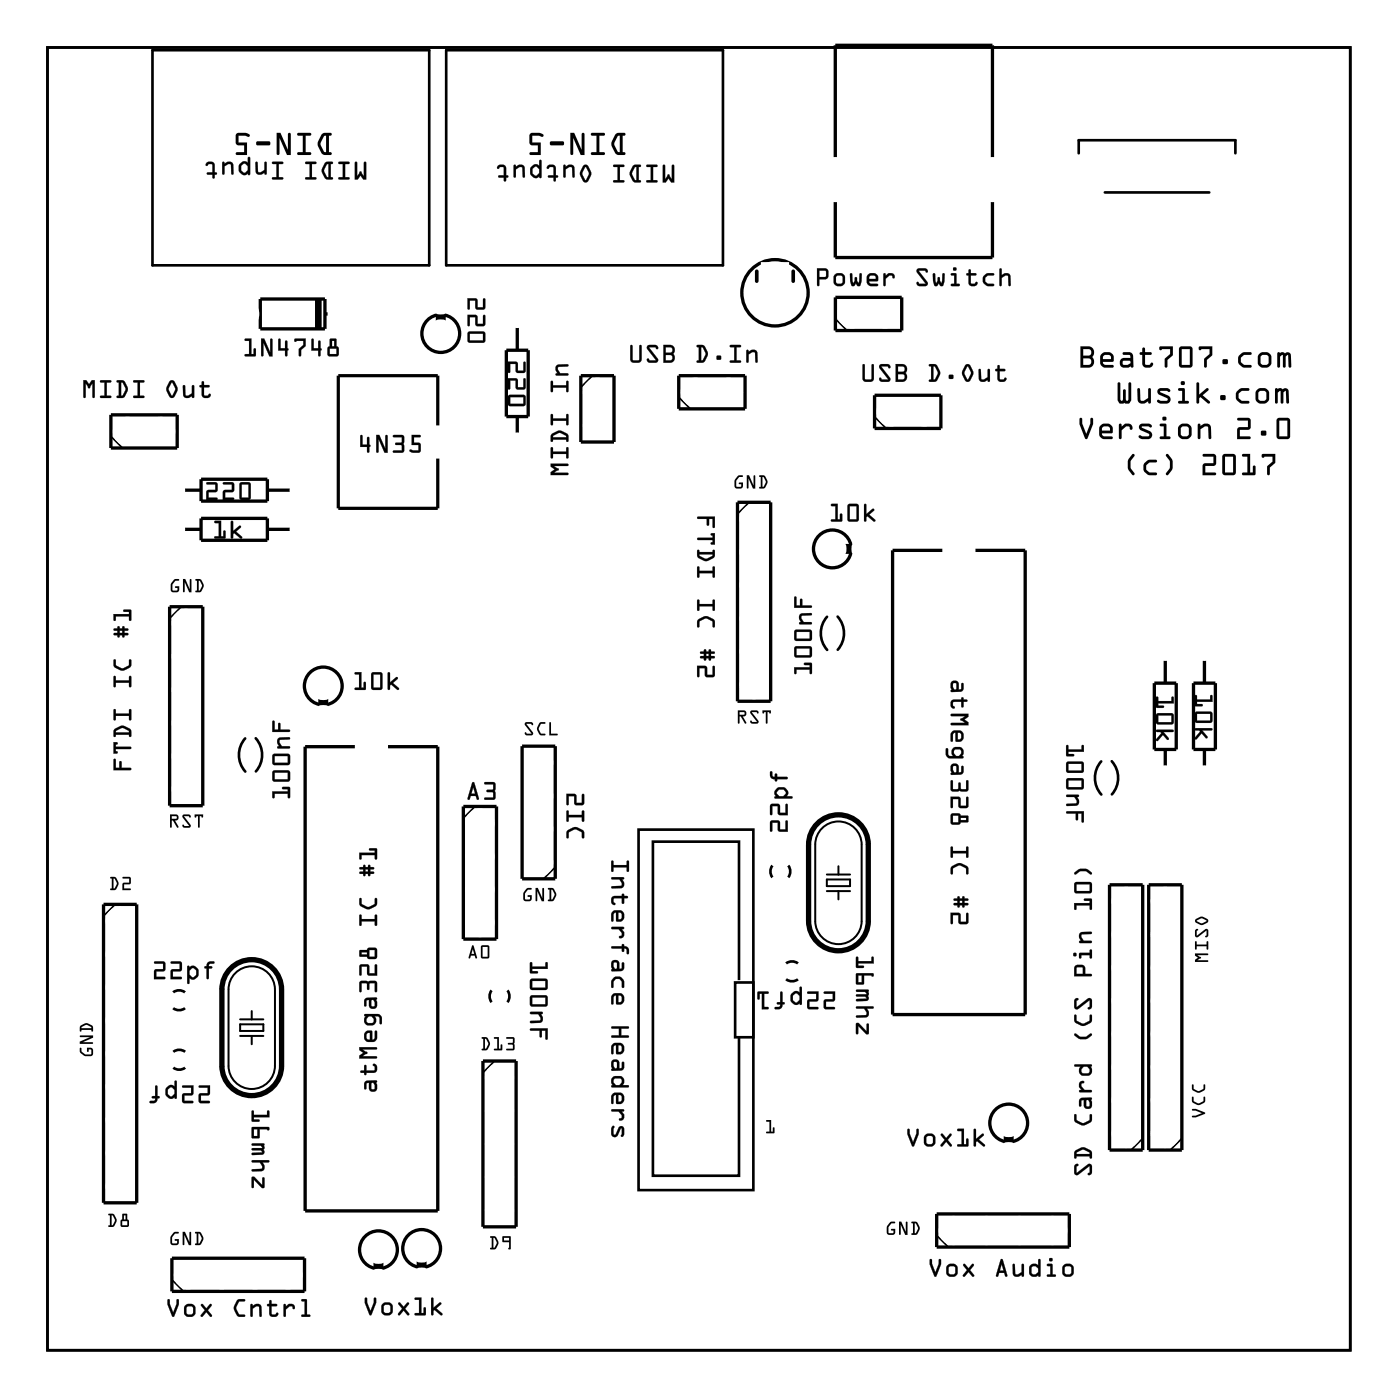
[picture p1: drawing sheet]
<svg xmlns="http://www.w3.org/2000/svg" width="107mm" height="107mm" viewBox="0 0 107 107" stroke-linecap="round" stroke-linejoin="round" font-family="sans-serif">
<g fill="none" stroke="#000" stroke-width=".2">
<path d="M3.6 3.6h99.8v99.8h-99.8zM11.7 3.8h21.2v16.5h-21.2zM34.2 3.8h21.2v16.5h-21.2zM82.6 11.7v-1h12v1M84.6 14.7h8M18.8 56.6a1.9 1.9 0 0 0 0 2.5M19.6 56.6a1.9 1.9 0 0 1 0 2.5M63.4 47.2a1.9 1.9 0 0 0 0 2.6M64.2 47.2a1.9 1.9 0 0 1 0 2.6M84.4 58.3a1.9 1.9 0 0 0 0 2.6M85.2 58.3a1.9 1.9 0 0 1 0 2.6M13.3 77.2a.73 .73 0 0 0 .9 0"/>
<path d="M13.3 76a.73 .73 0 0 1 .9 0M37.7 75.9a.73 .73 0 0 0 0 .9M38.9 75.9a.73 .73 0 0 1 0 .9M48.9 63.6h8.8v27.6h-8.8zM56.3 75.3h1.4v4.2h-1.4zM56.6 75.1v-10.6h-6.6v25.6h6.6v-10.6M59.2 66.3a.73 .73 0 0 0 0 .9M60.2 75a.73 .73 0 0 0 .9 0M60.2 73.8a.73 .73 0 0 1 .9 0M60.4 66.3a.73 .73 0 0 1 0 .9M13.3 81.8a.73 .73 0 0 0 .9 0M13.3 80.6a.73 .73 0 0 1 .9 0"/>
</g>
<g fill="#000">
<path d="M33.5 24h.5v.5h-.5zM24.5 53.6h.5v.5h-.5zM64.8 41.8h.5v.5h-.5zM28.7 96.8h.5v.5h-.5zM32 96.7h.6v.5h-.6zM58.7 85.8h.4v.9h.1v-.3h.1v.4h-.6v-.1h.2v-.8h-.2zM77 87h.5v.6h-.5z"/>
<path d="M3.6 3.6h99.8v99.8h-99.8zM3.6 3.6v99.8h99.8v-99.8z"/>
<path d="M24.7 10.3l.1-.1h.5a.11 .11 0 0 1 .1 .1 .11 .11 0 0 1-.1 .1h-.1v1.3h.1a.11 .11 0 0 1 .1 .1 .11 .11 0 0 1-.1 .1l-.6-.1a1 1 0 0 1-.1-1.4zM24.8 10.4l-.3 .6 .3 .6 .2 .1v-1.3zM22.8 10.2h.9a.11 .11 0 0 1 .1 .1 .11 .11 0 0 1-.1 .1h-.3v1.3h.3a.11 .11 0 0 1 .1 .1 .11 .11 0 0 1-.1 .1h-.8a.11 .11 0 0 1-.1-.1 .11 .11 0 0 1 .1-.1h.3v-1.3h-.4zM21.2 10.2h.3l.6 1.3v-1.2a.11 .11 0 0 1 .1-.1 .11 .11 0 0 1 .1 .1v1.6h-.3l-.6-1.3v1.2a.11 .11 0 0 1-.1 .1 .11 .11 0 0 1-.1-.1zM19.7 10.9l.9-.1a.16 .16 0 0 1 .1 .2 .16 .16 0 0 1-.1 .1h-.9zM18.1 10.2h.2h.7a.13 .13 0 0 1 .1 .1 .13 .13 0 0 1-.1 .2l-.7-.1v.5h.6v1h-.7a.11 .11 0 0 1-.1-.1 .11 .11 0 0 1 .1-.1h.5v-.6h-.5l-.1-.1z"/>
<path d="M24.6 10.3l.2-.1h.5a.11 .11 0 0 1 .1 .1 .11 .11 0 0 1-.1 .1h-.1v1.3h.1a.11 .11 0 0 1 .1 .1 .11 .11 0 0 1-.1 .1h-.5l-.2-.2a.95 .95 0 0 1 0-1.3zM24.7 10.3l-.4 .6 .1 .3 .3 .6 .6 .1a.11 .11 0 0 0 .1-.1 .11 .11 0 0 0-.1-.1h-.1v-1.3h.1a.11 .11 0 0 0 .1-.1 .11 .11 0 0 0-.1-.1h-.5zM24.8 10.4l-.2 .6 .2 .6 .2 .1v-1.3zM24.8 10.4h.2v1.3l-.2-.1-.3-.6zM22.8 10.2h.9a.11 .11 0 0 1 .1 .1 .11 .11 0 0 1-.1 .1h-.3v1.3h.3a.11 .11 0 0 1 .1 .1 .11 .11 0 0 1-.1 .1h-.8a.11 .11 0 0 1-.1-.1 .11 .11 0 0 1 .1-.1h.3v-1.3h-.4zM22.8 10.2v.2h.4v1.3h-.3a.11 .11 0 0 0-.1 .1 .11 .11 0 0 0 .1 .1h.8a.11 .11 0 0 0 .1-.1 .11 .11 0 0 0-.1-.1h-.3v-1.3h.3a.11 .11 0 0 0 .1-.1 .11 .11 0 0 0-.1-.1zM21.2 10.2h.3l.6 1.3v-1.2a.11 .11 0 0 1 .1-.1 .11 .11 0 0 1 .1 .1v1.6h-.3l-.6-1.3v1.2a.11 .11 0 0 1-.1 .1 .11 .11 0 0 1-.1-.1zM21.2 10.2v1.6a.11 .11 0 0 0 .1 .1 .11 .11 0 0 0 .1-.1v-1.2l.6 1.3h.3v-1.6a.11 .11 0 0 0-.1-.1 .11 .11 0 0 0-.1 .1v1.2l-.6-1.3zM19.7 10.9l.9-.1a.17 .17 0 0 1 .1 .2 .17 .17 0 0 1-.1 .1h-.9zM19.7 10.9v.2h.9a.16 .16 0 0 0 .1-.1 .16 .16 0 0 0-.1-.2zM18.1 10.2h.7l.3 .1a.11 .11 0 0 1 0 .1 .11 .11 0 0 1-.1 .1l-.2-.1h-.5v.5h.6v1h-.7a.11 .11 0 0 1-.1-.1 .11 .11 0 0 1 .1-.1h.5v-.6h-.5l-.1-.1zM18.1 10.2v.8l.1 .1h.5v.6h-.5a.11 .11 0 0 0-.1 .1 .11 .11 0 0 0 .1 .1h.7v-1h-.6v-.5l.7 .1a.11 .11 0 0 0 .1-.1 .11 .11 0 0 0-.1-.1l-.2-.1z"/>
<path d="M27.2 12.4l.2 .1v1l.1-.2a.11 .11 0 0 1 .1-.2 .11 .11 0 0 1 .1 .2l.2 .2v-1l.1-.1 .1 1.4h-.3l-.2-.4-.2 .4h-.2zM25.9 12.4h.9l-.1 .2h-.3v1h.3v.1h-.8l.1-.1h.3v-1h-.3zM24.9 12.5l.5-.1 .1 .1-.2 .1v1h.2v.1h-.5a.8 .8 0 0 1-.1-1.2zM25.1 12.6l-.3 .5 .2 .4 .2 .1v-1zM23.4 12.4h.8v.2h-.3v1h.3v.1h-.8v-.1h.3v-1h-.3zM20.9 12.4h.8l-.1 .2h-.2v1h.2v.1h-.8l.1-.1h.3v-1h-.3zM19.6 12.4h.1l.1 .7v.1l.5-.2v-.6h.1v1h-.1v-.2a.38 .38 0 0 1-.4 .2 .38 .38 0 0 1-.3-.3zM18.4 12.5l.3-.1 .3 .1v-.4l.1-.1 .1 1.4a.1 .1 0 0 1-.2 0 .09 .09 0 0 1 0-.1l-.3 .1-.3-.2-.1-.5zM18.5 12.7v.4l.3 .1 .2-.2v-.3l-.3-.2zM17 12.4h.2v.1a.38 .38 0 0 1 .4-.1 .38 .38 0 0 1 .3 .2v.8l-.2-.1v-.7h-.2l-.3 .1v.6l-.1 .1zM15.8 12.5l.4-.1 .2 .2v.6l.2 .1-.2 .1v.3l-.1-.1v-.2l-.5-.1 .1-.1h.4v-.5l-.3-.1-.2 .1v-.1z"/>
<path d="M27.2 12.4h.1l.1 .1v1l.1-.2a.11 .11 0 0 1 .1-.2 .11 .11 0 0 1 .1 .2l.2 .2v-1a.1 .1 0 0 1 .1-.1 .1 .1 0 0 1 .1 .1v1.3h-.3l-.2-.4-.2 .4h-.2zM27.2 12.4v1.4h.2l.2-.4 .2 .4h.3l-.1-1.4h-.1v.1v1l-.3-.4-.3 .4v-1zM25.9 12.4h.8a.1 .1 0 0 1 .1 .1 .1 .1 0 0 1-.1 .1h-.3v1h.3a.1 .1 0 0 1 .1 .1 .1 .1 0 0 1-.1 .1h-.7a.1 .1 0 0 1-.1-.1 .1 .1 0 0 1 .1-.1h.3v-1h-.3zM25.9 12.4l.1 .2h.3v1h-.3l-.1 .1h.8v-.1h-.3v-1h.3l.1-.2zM24.9 12.5l.5-.1a.1 .1 0 0 1 .1 .1 .1 .1 0 0 1-.1 .1h-.1v1h.1a.1 .1 0 0 1 .1 .1 .1 .1 0 0 1-.1 .1l-.4-.1-.3-.4-.1-.3zM24.9 12.5l-.2 .4v.3l.3 .5h.5v-.1h-.2v-1h.2v-.2h-.4zM25.1 12.6l-.3 .5 .2 .4 .2 .1v-1zM25 12.6h.2v1l-.2-.1-.2-.4zM23.4 12.4h.8a.1 .1 0 0 1 0 .1 .1 .1 0 0 1 0 .1h-.3v1h.3a.1 .1 0 0 1 0 .1 .1 .1 0 0 1 0 .1h-.7a.1 .1 0 0 1-.1-.1 .1 .1 0 0 1 .1-.1h.2v-1h-.3zM23.4 12.4v.2h.3v1h-.3v.1h.8v-.1h-.3v-1h.3v-.2zM20.9 12.4h.7a.1 .1 0 0 1 .1 .1 .1 .1 0 0 1-.1 .1h-.2v1h.2a.1 .1 0 0 1 .1 .1 .1 .1 0 0 1-.1 .1h-.7a.1 .1 0 0 1-.1-.1 .1 .1 0 0 1 .1-.1h.3v-1h-.3zM20.9 12.4v.2h.3v1h-.3l-.1 .1h.8v-.1h-.3v-1h.3l.1-.2zM19.6 12.4h.1l.1 .7v.1l.5-.2-.1-.5a.1 .1 0 0 1 .1-.1 .1 .1 0 0 1 .1 .1v.8a.1 .1 0 0 1-.1 .1 .1 .1 0 0 1 0-.2 .39 .39 0 0 1-.7-.1zM19.6 12.4v.7a.32 .32 0 0 0 .5 .2l.2-.1v.1h.1v-.9h-.1v.6l-.5 .2v-.1l-.1-.7zM18.4 12.5l.3-.2 .3 .2v-.4a.1 .1 0 0 1 .1-.1 .1 .1 0 0 1 .1 .1v1.2a.11 .11 0 0 1-.2 .1 .1 .1 0 0 1 0-.1l-.2 .1h-.1l-.3-.2-.1-.5zM18.4 12.5l-.1 .2 .1 .5 .3 .2 .3-.1v.1h.1v-1.4l-.1 .1v.4l-.3-.1zM18.5 12.7v.4l.2 .1h.1l.2-.2v-.3l-.3-.2zM18.5 12.7l.2-.2 .3 .2v.3l-.2 .2-.3-.1zM17 12.4h.2v.1a.39 .39 0 0 1 .7 .1v.7a.09 .09 0 0 1-.1 .1 .09 .09 0 0 1-.1-.1v-.7h-.2l-.3 .1v.6a.1 .1 0 0 1-.1 .1 .1 .1 0 0 1-.1-.1zM17.1 12.4v1l.1-.1v-.6l.3-.1h.2v.7h.2v-.7a.32 .32 0 0 0-.5-.2l-.2 .2v-.2zM15.8 12.4h.4l.2 .1 .1 .2-.1 .5h.1a.1 .1 0 0 1 .1 .1 .1 .1 0 0 1-.1 .1h-.1l.1 .2a.1 .1 0 0 1-.1 .1 .1 .1 0 0 1-.1-.1v-.2h-.4a.1 .1 0 0 1-.1-.1 .1 .1 0 0 1 .1-.1h.4v-.5l-.3-.1-.2 .1-.1-.1zM15.8 12.5v.1v.1l.2-.1h.2l.1 .1v.5h-.4v.1l.4 .1v.2l.1 .1v-.3l.2-.1-.2-.1v-.6l-.2-.2z"/>
<path d="M47.2 10.3l.1-.1h.5a.11 .11 0 0 1 .1 .1 .11 .11 0 0 1-.1 .1h-.1v1.3h.1a.11 .11 0 0 1 .1 .1 .11 .11 0 0 1-.1 .1l-.6-.1a1 1 0 0 1-.1-1.4zM47.3 10.4l-.3 .6 .3 .6 .2 .1v-1.3zM45.3 10.2h.9a.11 .11 0 0 1 .1 .1 .11 .11 0 0 1-.1 .1h-.3v1.3h.3a.11 .11 0 0 1 .1 .1 .11 .11 0 0 1-.1 .1h-.8a.11 .11 0 0 1-.1-.1 .11 .11 0 0 1 .1-.1h.3v-1.3h-.4zM43.7 10.2h.3l.6 1.3v-1.2a.11 .11 0 0 1 .1-.1 .11 .11 0 0 1 .1 .1v1.6h-.3l-.6-1.3v1.2a.11 .11 0 0 1-.1 .1 .11 .11 0 0 1-.1-.1zM42.2 10.9l.9-.1a.16 .16 0 0 1 .1 .2 .16 .16 0 0 1-.1 .1h-.9zM40.6 10.2h.2h.7a.13 .13 0 0 1 .1 .1 .13 .13 0 0 1-.1 .2l-.7-.1v.5h.6v1h-.7a.11 .11 0 0 1-.1-.1 .11 .11 0 0 1 .1-.1h.5v-.6h-.5l-.1-.1z"/>
<path d="M47.1 10.3l.2-.1h.5a.11 .11 0 0 1 .1 .1 .11 .11 0 0 1-.1 .1h-.1v1.3h.1a.11 .11 0 0 1 .1 .1 .11 .11 0 0 1-.1 .1h-.5l-.2-.2a.95 .95 0 0 1 0-1.3zM47.2 10.3l-.4 .6 .1 .3 .3 .6 .6 .1a.11 .11 0 0 0 .1-.1 .11 .11 0 0 0-.1-.1h-.1v-1.3h.1a.11 .11 0 0 0 .1-.1 .11 .11 0 0 0-.1-.1h-.5zM47.3 10.4l-.2 .6 .2 .6 .2 .1v-1.3zM47.3 10.4h.2v1.3l-.2-.1-.3-.6zM45.3 10.2h.9a.11 .11 0 0 1 .1 .1 .11 .11 0 0 1-.1 .1h-.3v1.3h.3a.11 .11 0 0 1 .1 .1 .11 .11 0 0 1-.1 .1h-.8a.11 .11 0 0 1-.1-.1 .11 .11 0 0 1 .1-.1h.3v-1.3h-.4zM45.3 10.2v.2h.4v1.3h-.3a.11 .11 0 0 0-.1 .1 .11 .11 0 0 0 .1 .1h.8a.11 .11 0 0 0 .1-.1 .11 .11 0 0 0-.1-.1h-.3v-1.3h.3a.11 .11 0 0 0 .1-.1 .11 .11 0 0 0-.1-.1zM43.7 10.2h.3l.6 1.3v-1.2a.11 .11 0 0 1 .1-.1 .11 .11 0 0 1 .1 .1v1.6h-.3l-.6-1.3v1.2a.11 .11 0 0 1-.1 .1 .11 .11 0 0 1-.1-.1zM43.7 10.2v1.6a.11 .11 0 0 0 .1 .1 .11 .11 0 0 0 .1-.1v-1.2l.6 1.3h.3v-1.6a.11 .11 0 0 0-.1-.1 .11 .11 0 0 0-.1 .1v1.2l-.6-1.3zM42.2 10.9l.9-.1a.17 .17 0 0 1 .1 .2 .17 .17 0 0 1-.1 .1h-.9zM42.2 10.9v.2h.9a.16 .16 0 0 0 .1-.1 .16 .16 0 0 0-.1-.2zM40.6 10.2h.7l.3 .1a.11 .11 0 0 1 0 .1 .11 .11 0 0 1-.1 .1l-.2-.1h-.5v.5h.6v1h-.7a.11 .11 0 0 1-.1-.1 .11 .11 0 0 1 .1-.1h.5v-.6h-.5l-.1-.1zM40.6 10.2v.8l.1 .1h.5v.6h-.5a.11 .11 0 0 0-.1 .1 .11 .11 0 0 0 .1 .1h.7v-1h-.6v-.5l.7 .1a.11 .11 0 0 0 .1-.1 .11 .11 0 0 0-.1-.1l-.2-.1z"/>
<path d="M50.8 12.6l.1 .1v1l.2-.2a.1 .1 0 0 1 .1-.1 .1 .1 0 0 1 .1 .1l.2 .2v-1l.1-.1v1.4h-.2l-.2-.3-.2 .3h-.2zM49.5 12.6l.9 .1-.1 .1h-.3v1h.3v.2l-.8-.1 .1-.1h.3v-1h-.3zM48.5 12.7l.5-.1 .1 .1-.2 .1v1h.2v.1h-.6a.8 .8 0 0 1 0-1.1zM48.6 12.8l-.2 .5 .2 .5h.2v-1zM47 12.6l.8 .1v.1h-.3v1h.3v.2l-.8-.1v-.1h.3v-1h-.3zM44.7 12.7l.2-.1 .1 .1 .3 .5-.2 .7a.23 .23 0 0 1-.4 0l-.3-.6zM44.8 12.8l-.2 .5 .3 .5 .2-.5zM43.2 12.6h.1v.2a.38 .38 0 0 1 .4-.2 .38 .38 0 0 1 .3 .3v.7h-.1l-.1-.8h-.2l-.3 .2v.6h-.1zM42 12.7l.3-.1 .3 .2v.6l.2 .1-.2 .1-.1 .3-.1-.1v-.2h-.4v-.2h.4v-.5l-.3-.1-.2 .1v-.1zM40.7 12.8l.3-.2 .3 .1v-.4h.2v1.3a.09 .09 0 0 1-.1 0 .09 .09 0 0 1-.1-.1l-.3 .1-.3-.2-.1-.4zM40.8 12.9v.4l.3 .2 .2-.2v-.3l-.2-.2zM39.4 12.6h.1v.2a.38 .38 0 0 1 .4-.2 .38 .38 0 0 1 .3 .3v.7h-.2v-.8h-.2l-.3 .2v.6h-.1zM38.2 12.7l.3-.1 .3 .2v.6l.1 .1-.1 .1-.1 .3-.1-.1v-.2h-.4v-.2h.4v-.5l-.3-.1-.2 .1v-.1z"/>
<path d="M50.8 12.6h.1l.1 .1-.1 1 .2-.2a.11 .11 0 0 1 .1-.2 .11 .11 0 0 1 .1 .2l.2 .2v-1a.1 .1 0 0 1 .1-.1 .1 .1 0 0 1 .1 .1v1.3h-.3l-.2-.3-.2 .3h-.2zM50.8 12.6v1.4h.2l.2-.3 .2 .3h.2v-1.3l-.1-.1v.1v1.1l-.3-.4-.3 .4v-1.1zM49.5 12.6h.8a.1 .1 0 0 1 .1 .1 .1 .1 0 0 1-.1 .1h-.3v1h.3a.1 .1 0 0 1 .1 .1 .1 .1 0 0 1-.1 .1h-.7a.1 .1 0 0 1-.1-.1 .1 .1 0 0 1 .1-.1h.3v-1h-.3zM49.5 12.6l.1 .2h.3v1h-.3l-.1 .1 .8 .1v-.2h-.3v-1h.3l.1-.1zM48.5 12.7l.5-.1a.1 .1 0 0 1 .1 .1 .1 .1 0 0 1-.1 .1h-.1v1h.1a.1 .1 0 0 1 .1 .1 .1 .1 0 0 1-.1 .1l-.5-.1-.2-.4-.1-.3zM48.5 12.7l-.2 .4v.4l.3 .4 .4 .1 .1-.2h-.2v-1h.1l.1-.1-.4-.1zM48.6 12.8l-.2 .5 .2 .4 .2 .1v-1zM48.6 12.8h.2v1h-.2l-.2-.4zM47 12.6h.7a.1 .1 0 0 1 .1 .1 .1 .1 0 0 1-.1 .1h-.2v1h.2a.1 .1 0 0 1 .1 .1 .1 .1 0 0 1-.1 .1h-.6a.1 .1 0 0 1-.1-.1 .1 .1 0 0 1 .1-.1h.2v-1h-.3zM47 12.6v.2h.3v1h-.3v.1l.8 .1v-.2h-.3v-1h.3v-.1zM44.7 12.7l.2-.1 .1 .1 .3 .5v.2l-.2 .5a.25 .25 0 0 1-.5 0l-.2-.6zM44.7 12.7l-.3 .6 .3 .6a.24 .24 0 0 0 .4 0l.2-.6-.2-.6a.23 .23 0 0 0-.4 0zM44.8 12.8l-.2 .5 .3 .5 .2-.5-.2-.5zM44.8 12.8h.1l.2 .5-.2 .5-.3-.5zM43.2 12.6h.1v.2a.39 .39 0 0 1 .7 .1v.6a.09 .09 0 0 1-.1 .1 .09 .09 0 0 1-.1-.1v-.6l-.2-.1-.3 .2v.5a.1 .1 0 0 1-.1 .1 .1 .1 0 0 1-.1-.1zM43.2 12.6v1l.1-.1v-.5l.3-.2h.2l.1 .8h.1v-.7a.32 .32 0 0 0-.5-.2l-.2 .1v-.2zM42 12.7l.3-.1 .2 .1 .1 .2v.5h.1a.1 .1 0 0 1 .1 .1 .1 .1 0 0 1-.1 .1h-.1v.2a.1 .1 0 0 1-.1 .1 .1 .1 0 0 1-.1-.1v-.2h-.3a.1 .1 0 0 1-.1-.1 .1 .1 0 0 1 .1-.1h.3v-.5l-.3-.1-.2 .1v-.1zM42 12.7l-.1 .1v.1l.2-.1h.3v.1v.5h-.4v.1l.4 .1v.2l.1 .1 .1-.3 .1-.1-.1-.1v-.6l-.3-.2zM40.7 12.8l.3-.2 .3 .1v-.4a.1 .1 0 0 1 .1-.1 .1 .1 0 0 1 .1 .1v1.3a.1 .1 0 0 1-.1 0 .1 .1 0 0 1-.1-.1l-.1 .1h-.2l-.3-.2-.1-.4zM40.7 12.8l-.1 .2 .1 .4 .3 .2 .3-.1v.1h.2v-1.3h-.2v.4l-.3-.1zM40.8 12.9v.4l.2 .2 .1-.1 .2-.1v-.4l-.2-.1zM40.8 12.9l.3-.2 .2 .3v.3l-.2 .2-.3-.2zM39.4 12.6h.1v.2a.39 .39 0 0 1 .7 .1v.6a.09 .09 0 0 1-.1 .1 .09 .09 0 0 1-.1-.1v-.6l-.2-.1-.3 .2v.5a.1 .1 0 0 1-.1 .1 .1 .1 0 0 1-.1-.1zM39.4 12.6v1l.1-.1v-.5l.3-.2h.2l.1 .8h.1v-.7a.32 .32 0 0 0-.5-.2l-.2 .1v-.2zM38.2 12.7l.3-.1 .2 .1 .1 .2v.5h.1a.1 .1 0 0 1 .1 .1 .1 .1 0 0 1-.1 .1h-.1v.2a.1 .1 0 0 1-.1 .1 .1 .1 0 0 1-.1-.1v-.2h-.4a.1 .1 0 0 1 0-.1 .1 .1 0 0 1 0-.1h.4v-.5l-.3-.1-.2 .1v-.1zM38.2 12.7l-.1 .1v.1l.2-.1h.2l.1 .1v.5h-.4v.1l.4 .1v.2l.1 .1 .1-.3 .1-.1-.1-.1-.1-.6-.2-.2z"/>
<path d="M6.4 29.1h.2l.2 .3 .2-.3h.3v1.3a.1 .1 0 0 1-.1 .1 .1 .1 0 0 1-.1-.1v-1l-.2 .2a.11 .11 0 0 1-.1 .2 .11 .11 0 0 1-.1-.2l-.1-.2v1a.1 .1 0 0 1-.1 .1 .1 .1 0 0 1-.1-.1zM6.4 29.1v1.3l.1 .1 .1-.1v-1.1l.2 .4 .3-.4v1.1l.1 .1 .1-1.4h-.3l-.2 .3-.2-.3zM7.7 29.1h.7a.1 .1 0 0 1 .1 .1 .1 .1 0 0 1-.1 .1h-.2v1h.2a.1 .1 0 0 1 .1 .1 .1 .1 0 0 1-.1 .1h-.7a.1 .1 0 0 1-.1-.1 .1 .1 0 0 1 .1-.1h.3v-1h-.3zM7.7 29.2v.1h.3v1h-.3v.1l.8 .1v-.2h-.3v-1h.3v-.1zM8.9 29.1l.6 .1 .3 .6-.3 .6-.5 .1a.1 .1 0 0 1-.1-.1 .1 .1 0 0 1 .1-.1h.1v-1h-.2zM9 29.2v.1h.1v1h-.1l-.1 .1 .5 .1 .4-.5v-.4l-.3-.4zM9.3 29.3v1h.1l.2-.5-.2-.4zM9.3 29.3h.1l.2 .5-.3 .5zM10.2 29.1h.8a.1 .1 0 0 1 .1 .1 .1 .1 0 0 1-.1 .1h-.3v1h.3a.1 .1 0 0 1 .1 .1 .1 .1 0 0 1-.1 .1h-.7a.1 .1 0 0 1-.1-.1 .1 .1 0 0 1 .1-.1h.2v-1h-.3zM10.2 29.2l.1 .1h.3v1h-.3l-.1 .1 .8 .1v-.2h-.3v-1h.3l.1-.1zM13 29.2l.2-.1 .1 .1 .3 .5-.2 .7a.24 .24 0 0 1-.4 0l-.3-.6zM13 29.2l-.3 .6 .3 .6a.24 .24 0 0 0 .4 0l.2-.6-.2-.5a.23 .23 0 0 0-.4-.1zM13.1 29.3l-.2 .5 .3 .5 .2-.5zM13.1 29.3h.1l.2 .5-.2 .5-.3-.5zM14 29.5h.2v.7l.1 .1 .4-.2v-.5a.1 .1 0 0 1 .1-.1 .1 .1 0 0 1 .1 .1v.8a.1 .1 0 0 1-.1 .1 .11 .11 0 0 1-.1-.2 .39 .39 0 0 1-.7-.1zM14 29.5v.7a.32 .32 0 0 0 .5 .2l.2-.1 .1 .2 .1-.1v-.8h-.2v.5l-.4 .2-.1-.1v-.6zM15.5 29.2l.1 .1v.2h.4a.1 .1 0 0 1 .1 .1 .1 .1 0 0 1-.1 .1h-.4v.6h.3l.1-.1h.1a.21 .21 0 0 1 0 .2 .21 .21 0 0 1-.2 .1h-.3l-.1-.2v-.6h-.1a.1 .1 0 0 1-.1-.1 .1 .1 0 0 1 .1-.1h.1zM15.5 29.2v.3l-.2 .1 .2 .1v.5a.37 .37 0 0 0 .3 .3 .37 .37 0 0 0 .3-.2v-.1l-.2 .1h-.3v-.6h.4v-.1v-.1h-.4v-.2z"/>
<path d="M6.4 29.1h.2l.2 .3 .2-.3h.3l-.1 1.4-.1-.1v-1l-.2 .2a.1 .1 0 0 1-.1 .1 .1 .1 0 0 1-.1-.1l-.1-.2v1l-.2 .1zM7.7 29.2h.8v.1h-.3v1h.3v.2l-.8-.1v-.1h.3v-1h-.3zM9 29.2h.5a.8 .8 0 0 1 .1 1.1l-.2 .2-.5-.1 .1-.1h.1v-1h-.1zM9.3 29.3v1l.3-.5-.2-.4zM10.2 29.2h.9l-.1 .1h-.3v1h.3v.2l-.8-.1 .1-.1h.2v-1h-.2zM13 29.2l.2-.1 .1 .1 .3 .5-.2 .7a.23 .23 0 0 1-.4 0l-.3-.6zM13.1 29.3l-.2 .5 .3 .5 .2-.5zM14 29.5h.2v.7l.1 .1 .4-.2v-.5l.2-.1v1h-.2v-.2a.38 .38 0 0 1-.4 .2 .38 .38 0 0 1-.3-.3zM15.5 29.2l.1 .1v.2h.4l.1 .1-.1 .1h-.4l.1 .6h.2l.2-.1a.35 .35 0 0 1-.3 .3 .35 .35 0 0 1-.3-.3v-.5l-.2-.1 .2-.1z"/>
<path d="M15.8 37l.7-.1 .2 .1-.1 .7h-.6v.4h.6a.1 .1 0 0 1 .1 .1 .1 .1 0 0 1-.1 .1h-.8v-.7l.7-.1v-.4h-.6zM15.8 37l.1 .1h.6v.4l-.6 .1-.1 .7h.8v-.2h-.6v-.4l.6-.1v-.6l-.1-.1zM17.1 37l.7-.1 .1 .1v.7h-.7v.4h.7a.1 .1 0 0 1 0 .1 .1 .1 0 0 1 0 .1h-.8v-.7l.7-.1v-.4h-.7zM17.1 37v.1h.7v.4l-.7 .1v.7h.8v-.2h-.7v-.4l.7-.1v-.6l-.1-.1zM18.4 37l.6-.1 .2 .1v1.1l-.1 .2h-.6l-.2-.1zM18.4 37v1.2l.1 .1h.6l.1-.2v-1.1l-.2-.1zM18.5 37.1v1h.5v-1zM18.5 37.1h.5v1h-.5z"/>
<path d="M15.8 37l.7-.1 .2 .1-.1 .7h-.6v.4h.6v.2h-.8l.1-.7 .6-.1v-.4h-.6zM17.1 37l.7-.1 .1 .1v.7h-.7v.4h.7v.2h-.8v-.7l.7-.1v-.4h-.7zM18.4 37l.6-.1 .2 .1v1.1l-.1 .2h-.6l-.1-.1zM18.5 37.1v1h.5v-1z"/>
<path d="M18.8 26l.5-.1v1.2h.1v-.3a.1 .1 0 0 1 .1-.1 .1 .1 0 0 1 .1 .1v.5h-.8a.1 .1 0 0 1-.1-.1 .1 .1 0 0 1 .1-.1h.3v-1h-.3zM18.8 26v.1h.3v1h-.3l-.1 .1 .8 .1v-.6h-.1v.4h-.2l.1-1.2zM20 25.9h.2l.5 1.1v-1a.1 .1 0 0 1 .1-.1 .1 .1 0 0 1 .1 .1v1.3h-.3l-.4-1v.9a.1 .1 0 0 1-.1 .1 .1 .1 0 0 1-.1-.1zM20 25.9v1.3l.1 .1 .1-.1v-1l.4 1.1h.3v-1.3h-.1h-.1v1l-.5-1.1zM21.3 26h.2v.7h.3v-.5a.1 .1 0 0 1 .1-.1 .1 .1 0 0 1 .1 .1v.5a.09 .09 0 0 1 .1 .1 .09 .09 0 0 1-.1 .1v.3a.1 .1 0 0 1-.1 .1 .1 .1 0 0 1-.1-.1v-.3h-.5zM21.3 26v.9l.5-.1 .1 .4 .1 .1v-.5h.1l-.1-.1v-.6h-.1l-.1 .6h-.3v-.7zM22.6 26l.8-.1v.6l-.3 .3v.4a.1 .1 0 0 1-.1 .1 .1 .1 0 0 1-.1-.1v-.5l.3-.3v-.3h-.5l-.1 .1zM22.6 26v.2l.6-.1v.3l-.3 .4v.4l.1 .1 .1-.5 .3-.3v-.6zM23.9 26h.1v.7h.4v-.5a.1 .1 0 0 1 .1-.1 .1 .1 0 0 1 .1 .1v.5a.09 .09 0 0 1 0 .1 .09 .09 0 0 1 0 .1v.3a.1 .1 0 0 1-.1 .1 .1 .1 0 0 1-.1-.1v-.3h-.6zM23.9 26v.9l.5-.1v.4l.1 .1v-.5h.1l-.1-.1v-.6h-.1v.6h-.4v-.7zM25.3 26h.5v.5l.2 .2v.4l-.2 .2h-.5l-.2-.1v-.5l.2-.2zM25.3 26v.5l-.2 .2v.5l.2 .1h.5l.1-.2v-.4l-.1-.2v-.5zM25.3 26.7v.4h.5v-.4zM25.2 26.7h.6v.4h-.6zM25.4 26.1v.4h.2v-.4zM25.4 26.1h.2v.4h-.2z"/>
<path d="M18.8 26l.5-.1v1.2h.1v-.4h.1v.6l-.8-.1 .1-.1h.3v-1h-.3zM20 25.9h.2l.5 1.1v-1l.1-.1 .1 .1v1.3h-.3l-.4-1v.9l-.1 .1-.1-.1zM21.3 26h.2v.7h.3v-.6h.2v.6l.1 .1-.1 .1v.4l-.2-.1v-.3h-.5zM22.6 26l.8-.1v.6l-.3 .3-.1 .5-.1-.1v-.4l.3-.4v-.3l-.6 .1zM23.9 26h.1v.7h.4v-.6h.1l.1 .6v.1v.1l-.1 .4-.1-.1v-.3h-.5zM25.3 26h.5v.5l.2 .2v.4l-.2 .2h-.5l-.2-.1v-.5l.2-.2zM25.3 26.7v.4h.5v-.4zM25.4 26.1v.4h.2v-.4z"/>
<path d="M27.6 33.3l.2 .1v.7h.3v-.5a.1 .1 0 0 1 .1-.1 .1 .1 0 0 1 .1 .1v.5a.09 .09 0 0 1 .1 0 .09 .09 0 0 1-.1 .1v.4a.1 .1 0 0 1-.1 .1 .1 .1 0 0 1-.1-.1v-.4h-.5zM27.6 33.4v.8h.5v.4l.1 .1 .1-.5 .1-.1h-.1v-.6h-.2v.6h-.3v-.7zM28.8 33.3h.3l.4 1.1v-1a.1 .1 0 0 1 .1-.1 .1 .1 0 0 1 .1 .1v1.3h-.2l-.5-1.1v1a.1 .1 0 0 1-.1 .1 .1 .1 0 0 1-.1-.1zM28.8 33.3v1.3l.1 .1 .1-.1v-1l.5 1.1h.2v-1.3l-.1-.1-.1 .1v1l-.4-1.1zM30.1 33.3h.7l.2 .2-.1 .5 .1 .6-.2 .1h-.6a.1 .1 0 0 1-.1-.1 .1 .1 0 0 1 .1-.1h.6v-.4h-.4a.1 .1 0 0 1-.1-.1 .1 .1 0 0 1 .1-.1h.4v-.4h-.7zM30.1 33.4v.1h.7v.4h-.5v.1v.1h.5v.4h-.6l-.1 .1 .7 .1 .2-.2-.1-.5v-.6l-.1-.1zM31.5 33.3h.6a.1 .1 0 0 1 .1 .1 .1 .1 0 0 1-.1 .1h-.4v.4l.5 .1v.6l-.1 .1-.7-.1a.1 .1 0 0 1 0-.1 .1 .1 0 0 1 .1-.1l.6 .1v-.4h-.6zM31.5 33.3v.8h.6v.4l-.6-.1-.1 .2 .2 .1h.5l.1-.2v-.5l-.1-.1h-.4v-.4h.5v-.1z"/>
<path d="M27.6 33.3l.2 .1v.7h.3v-.6h.2v.6h.1l-.1 .1-.1 .5-.1-.1v-.4h-.5zM28.8 33.3h.3l.4 1.1v-1l.1-.1 .1 .1v1.3h-.2l-.5-1.1v1l-.1 .1-.1-.1zM30.1 33.3h.7l.1 .1v.6l.1 .5-.1 .2-.8-.1 .1-.1h.6v-.4h-.5v-.1v-.1h.5v-.4h-.7zM31.5 33.3h.6l.1 .1-.1 .1h-.4v.4h.4l.1 .1v.6l-.1 .1h-.4a.15 .15 0 0 1-.3 0 .16 .16 0 0 1 .1-.3l.6 .1v-.4h-.6z"/>
<path d="M35.8 22.8l.7 .1 .1 .6h.4v-.6h.1l.1 .7-.2 .1h-.5l-.1-.2v-.5h-.4v.6l-.1 .1zM35.8 24.1l.7 .1 .1 .6h.4v-.6l.1-.1 .1 .8-.2 .1h-.5l-.1-.2v-.5h-.4v.6l-.1 .1zM35.9 25.4h1.2l.1 .2v.5l-.2 .2-1.1-.1-.1-.1zM36 25.6v.5h1v-.5z"/>
<path d="M35.8 22.8l.7 .1 .1 .6h.4v-.6a.1 .1 0 0 1 .1-.1 .1 .1 0 0 1 .1 .1v.6l-.1 .2h-.6l-.1-.7h-.4v.6a.1 .1 0 0 1-.1 .1 .1 .1 0 0 1-.1-.1zM35.8 22.8l.1 .9 .1-.1v-.6h.4v.5l.1 .2h.5l.2-.1-.1-.7h-.1v.7h-.4l-.1-.7zM35.8 24.1l.7 .1 .1 .6h.4v-.6a.1 .1 0 0 1 .1-.1 .1 .1 0 0 1 .1 .1v.6l-.1 .2-.6-.1-.1-.6h-.4v.6a.1 .1 0 0 1-.1 .1 .1 .1 0 0 1-.1-.1zM35.8 24.1l.1 .9 .1-.1v-.6h.4v.5l.1 .2h.5l.2-.1-.1-.8-.1 .1v.6h-.4l-.1-.6zM35.9 25.4h1.2l.1 .2v.6l-.2 .1h-1.1l-.1-.2zM35.9 25.4l-.1 .7 .1 .1 1.1 .1 .2-.2v-.5l-.1-.2zM36 25.6v.5h1v-.5zM36 25.6h1v.5h-1z"/>
<path d="M38.9 27.7l.7 .1 .1 .6h.4v-.6l.1-.1 .1 .8-.2 .1h-.5l-.1-.2v-.5h-.4v.6l-.1 .1zM38.9 29h.7l.1 .7h.4v-.6l.1-.1 .1 .7-.2 .1h-.5l-.1-.1v-.6h-.4v.7h-.1zM39 30.3h1.2l.1 .1v.6l-.2 .1h-1.1l-.1-.2zM39.1 30.4v.5h1v-.5z"/>
<path d="M38.9 27.7h.7l.1 .7h.4v-.6a.1 .1 0 0 1 .1-.1 .1 .1 0 0 1 .1 .1v.6l-.1 .2-.7-.1v-.6h-.4v.6a.1 .1 0 0 1-.1 .1 .1 .1 0 0 1-.1-.1zM38.9 27.7l.1 .9 .1-.1v-.6h.4v.5l.1 .2h.5l.1-.1v-.8l-.1 .1v.6h-.4l-.1-.6zM38.9 29h.7l.1 .7h.4v-.6a.1 .1 0 0 1 .1-.1 .1 .1 0 0 1 .1 .1v.6l-.1 .1h-.7v-.7h-.4v.7a.1 .1 0 0 1-.1 .1 .1 .1 0 0 1-.1-.1zM38.9 29l.1 .8h.1v-.7h.4v.6l.1 .1h.5l.1-.1v-.7l-.1 .1v.6h-.4l-.1-.7zM39 30.3l1.2-.1 .1 .2v.6l-.2 .1h-1.1l-.1-.2zM39 30.3l-.1 .6 .1 .2h1.1l.1-.1 .1-.6-.1-.1zM39.1 30.4v.5h1v-.5zM39.1 30.4h1v.5h-1z"/>
<path d="M42.2 35.5l1.3 .1v.1h-1.1l.3 .2a.1 .1 0 0 1 .1 .1 .1 .1 0 0 1-.1 0l-.3 .2h1.1v.1l-1.3 .1v-.2l.3-.2-.3-.3zM42.2 34.3h.2v.3h1v-.3h.1v.8h-.1v-.3h-1v.3h-.2zM42.3 33.2a.81 .81 0 0 1 1.2 0v.6v.1l-.1-.2h-1l-.1 .1h-.1v-.4zM42.4 33.4v.1h1l-.1-.1-.4-.2zM42.2 31.7l.2 .1v.3h1v-.3l.1-.1v.8h-.1v-.3h-1v.3l-.2 .1zM42.2 29.2h.2v.3h1v-.3h.1v.8h-.1v-.3h-1v.3h-.2zM42.6 28l.2-.1h.7v.2h-.7l-.1 .1 .2 .4h.6v.1h-.9v-.1h.1l-.1-.3z"/>
<path d="M42.2 35.5h1.3a.1 .1 0 0 1 .1 .1 .1 .1 0 0 1-.1 .1h-1.1l.3 .2a.1 .1 0 0 1 .1 .1 .1 .1 0 0 1-.1 0l-.3 .2h1.1a.1 .1 0 0 1 .1 .1 .1 .1 0 0 1-.1 .1h-1.3v-.2l.3-.2-.3-.3zM42.2 35.5v.2l.3 .3-.3 .2v.2l1.3-.1v-.1h-1.1l.4-.2-.4-.3h1.1v-.1v-.1zM42.2 34.3h.2v.3h1v-.3a.1 .1 0 0 1 .1-.1 .1 .1 0 0 1 .1 .1v.7a.1 .1 0 0 1-.1 .1 .1 .1 0 0 1-.1-.1v-.2h-1v.2a.1 .1 0 0 1-.1 .1 .1 .1 0 0 1-.1-.1zM42.2 34.3v.8h.1l.1-.3h1v.3h.1v-.8h-.1v.3h-1l-.1-.3zM42.3 33.2l.5-.2h.2l.5 .3 .1 .5a.1 .1 0 0 1-.1 .1 .1 .1 0 0 1-.1-.1v-.1h-1v.1a.1 .1 0 0 1-.1 .1 .1 .1 0 0 1-.1-.1zM42.3 33.2l-.1 .2v.4h.1l.1-.1h1v.1h.1v-.5l-.5-.3h-.3zM42.4 33.4v.1h1l-.1-.1-.4-.2zM42.4 33.4l.5-.3 .4 .3 .1 .1h-1zM42.2 31.7l.2 .1v.3h1v-.3a.1 .1 0 0 1 .1-.1 .1 .1 0 0 1 .1 .1v.7a.1 .1 0 0 1-.1 .1 .1 .1 0 0 1-.1-.1v-.3h-1v.3a.1 .1 0 0 1-.1 .1 .1 .1 0 0 1-.1-.1zM42.2 31.7v.9l.1-.1 .1-.3h1v.3h.1v-.8l-.1 .1v.3h-1l-.1-.3zM42.2 29.2h.2v.3h1v-.2a.1 .1 0 0 1 .1-.1 .1 .1 0 0 1 .1 .1v.7a.1 .1 0 0 1-.1 0 .1 .1 0 0 1-.1 0v-.3h-1v.3a.1 .1 0 0 1-.1 0 .1 .1 0 0 1-.1 0zM42.2 29.2v.8h.1l.1-.3h1v.3h.1v-.8h-.1v.3h-1l-.1-.3zM42.6 28l.9-.1a.09 .09 0 0 1 .1 .1 .09 .09 0 0 1-.1 .1h-.7l-.1 .2 .2 .3h.6a.1 .1 0 0 1 .1 .1 .1 .1 0 0 1-.1 .1h-.9a.1 .1 0 0 1 0-.2 .1 .1 0 0 1 .1 0l-.2-.3zM42.6 28v.3l.1 .3h-.1v.1h.9v-.1h-.6l-.2-.3 .1-.2h.7v-.2h-.7z"/>
<path d="M48.3 26.4l.2 .1v1v.1h.5v-1.1a.1 .1 0 0 1 .1-.1 .1 .1 0 0 1 .1 .1l-.1 1.1-.1 .2h-.5l-.1-.1-.1-.2zM48.3 26.5v1.1l.1 .2h.6l.1-.3v-1l-.1-.1v.1v1.1h-.5l-.1-.1v-1zM49.6 26.5l.7-.1 .1 .3a.13 .13 0 0 1-.1 0 .13 .13 0 0 1-.1-.1h-.5l.7 .9a.21 .21 0 0 1 0 .2 .21 .21 0 0 1-.2 .1h-.5l-.2-.2a.13 .13 0 0 1 .2-.1 .13 .13 0 0 1 .1 .1h.4l-.6-.8zM49.6 26.5v.2l.7 .9h-.5l-.2-.1v.1l.2 .2h.5l.1-.3-.7-.9h.5l.1 .1 .1-.1-.2-.2zM50.8 26.4h.5a.4 .4 0 0 1 .4 .3 .4 .4 0 0 1-.1 .4l.1 .3a.37 .37 0 0 1-.4 .4h-.5zM50.8 26.4v1.4h.5a.39 .39 0 0 0 .4-.3 .39 .39 0 0 0-.1-.4 .39 .39 0 0 0 .1-.4 .39 .39 0 0 0-.4-.3zM51 27.2v.4h.3a.2 .2 0 0 0 .2-.2 .2 .2 0 0 0-.2-.2zM51 27.2h.3a.22 .22 0 0 1 .2 .2 .22 .22 0 0 1-.2 .2h-.3zM51 26.6v.4h.3a.2 .2 0 0 0 .2-.2 .2 .2 0 0 0-.2-.2zM51 26.6h.3a.22 .22 0 0 1 .2 .2 .22 .22 0 0 1-.2 .2h-.3zM53.4 26.4l.5 .1 .3 .6-.2 .6-.6 .1a.1 .1 0 0 1 0-.1 .1 .1 0 0 1 0-.1h.1v-1h-.1zM53.4 26.5v.1h.1v1h-.1v.1l.4 .1 .4-.5v-.4l-.3-.4zM53.7 26.6v1h.1l.2-.5-.2-.4zM53.7 26.6h.2l.2 .5-.3 .5h-.1zM54.9 27.3h.3v.2h-.3zM54.9 27.3v.2h.3v-.2zM55.9 26.4h.8a.1 .1 0 0 1 .1 .1 .1 .1 0 0 1-.1 .1h-.3v1h.3a.1 .1 0 0 1 .1 .1 .1 .1 0 0 1-.1 .1h-.7a.1 .1 0 0 1-.1-.1 .1 .1 0 0 1 .1-.1h.2v-1h-.3zM55.9 26.5l.1 .1h.3v1h-.3l-.1 .1 .8 .1v-.2h-.3v-1h.3l.1-.1zM57.2 26.8h.1v.1a.39 .39 0 0 1 .7 .1v.7a.09 .09 0 0 1 0 .1 .09 .09 0 0 1-.1-.1l-.1-.6-.2-.1-.3 .2 .1 .5a.1 .1 0 0 1-.1 .1 .1 .1 0 0 1-.1-.1zM57.2 26.8v1l.1-.1v-.6l.3-.1h.2l.1 .7 .1 .1v-.8a.32 .32 0 0 0-.5-.2l-.2 .2v-.2z"/>
<path d="M48.3 26.5h.1l.1 1v.1h.5v-1.1l.1-.1v.1v1l-.1 .3h-.6l-.1-.2zM49.6 26.5l.6-.1 .2 .2-.1 .1-.1-.1h-.5l.7 .9-.1 .3h-.5l-.2-.2v-.1l.2 .1h.4l-.6-.9zM50.8 26.4h.5a.39 .39 0 0 1 .4 .3 .39 .39 0 0 1-.1 .4l.1 .3a.36 .36 0 0 1-.4 .4h-.5zM51 27.2v.4h.3a.21 .21 0 0 0 .2-.2 .21 .21 0 0 0-.2-.2zM51 26.6v.4h.3a.21 .21 0 0 0 .2-.2 .21 .21 0 0 0-.2-.2zM53.4 26.5h.5a.8 .8 0 0 1 .1 1.1l-.2 .2-.4-.1v-.1h.1v-1h-.1zM53.7 26.6v1h.1l.3-.5-.3-.5zM54.9 27.3h.3v.2h-.3zM55.9 26.5h.9l-.1 .1h-.3v1h.3v.2l-.8-.1 .1-.1h.2v-1h-.2zM57.2 26.8h.1v.1a.38 .38 0 0 1 .4-.1 .38 .38 0 0 1 .3 .2v.8l-.1-.1-.1-.7h-.2l-.3 .2v.5l-.1 .1z"/>
<path d="M53.4 39.6h1.4v.8h-.2v-.6h-.3v.4l-.1 .1-.1-.1v-.4l-.6-.1zM53.4 41.2h1.2v-.2h-.1l-.1-.1 .4-.1v.9h-.4l.1-.1 .1-.1v-.1h-1.1zM53.4 42.1h.1l.1 .2h1v-.2h.1v.6a.8 .8 0 0 1-1.2 .1l-.1-.2zM53.6 42.5v.1l.5 .2 .5-.3zM53.4 43.4h.2v.3h1v-.3h.1l.1 .8h-.2v-.3h-1v.3h-.1zM53.4 46h.2v.3h1v-.3l.1-.1 .1 .8h-.2v-.3h-1v.3l-.1 .1zM53.5 47.5l.5-.3h.3l.4 .3 .1 .5h-.2v-.4l-.5-.2-.5 .2v.4l-.1 .1-.1-.4zM53.6 49.9h.3l.1-.2 .1 .2h.2v-.1l.1-.1 .1 .2 .3 .1-.1 .1h-.2v.2h.2l.1 .1h-.3l-.1 .2-.1-.2h-.2v.2h-.1l-.1-.2h-.3l.1-.1h.2v-.2h-.2zM54.1 50.1v.2h.2v-.2zM53.4 51l.7 .1 .1 .6h.4v-.6l.1-.1v.8l-.1 .1h-.5l-.1-.2v-.5h-.4v.6l-.1 .1z"/>
<path d="M53.4 39.6h1.4v.8a.1 .1 0 0 1-.1 .1 .1 .1 0 0 1-.1-.1v-.6h-.3v.4a.1 .1 0 0 1-.1 .1 .1 .1 0 0 1-.1-.1v-.4h-.6zM53.4 39.6l.1 .1h.6v.5l.1 .1 .1-.1v-.5h.3v.7h.1l.1-.8zM53.4 41.2h1.2v-.2a.11 .11 0 0 1-.2 0 .11 .11 0 0 1 .1-.2h.3v.9h-.3a.1 .1 0 0 1-.1-.1 .11 .11 0 0 1 .2-.1v-.1h-1.1l-.1-.1zM53.4 41.2l.1 .2h1.1v.1l-.1 .2h.3v-.9l-.3 .1 .1 .1v.2zM53.4 42.1h.2v.2h1v-.1a.1 .1 0 0 1 .1-.1 .1 .1 0 0 1 .1 .1l-.1 .5-.6 .3-.7-.3zM53.4 42.1v.6l.5 .2h.4l.4-.3v-.5l-.1 .1v.1h-1l-.1-.2zM53.6 42.5v.1l.5 .2 .4-.2 .1-.1zM53.6 42.5h1l-.5 .3-.5-.2zM53.4 43.4h.2v.3h1v-.2a.1 .1 0 0 1 .1-.1 .1 .1 0 0 1 .1 .1v.7a.1 .1 0 0 1-.1 .1 .1 .1 0 0 1-.1-.1v-.3h-1v.3a.1 .1 0 0 1-.1 .1 .1 .1 0 0 1-.1-.1zM53.4 43.4l.1 .8h.1v-.3h1v.3h.1v-.8h-.1v.3h-1v-.3zM53.4 45.9l.2 .1v.3h1v-.3a.1 .1 0 0 1 .1-.1 .1 .1 0 0 1 .1 .1v.7a.1 .1 0 0 1-.1 .1 .1 .1 0 0 1-.1-.1v-.3h-1v.3a.1 .1 0 0 1-.1 .1 .1 .1 0 0 1-.1-.1zM53.4 46l.1 .8 .1-.1v-.3h1v.3h.1v-.8l-.1 .1v.3h-1v-.3zM53.5 47.4l.5-.2h.3l.4 .3 .1 .5a.1 .1 0 0 1-.1 .1 .1 .1 0 0 1-.1-.1v-.4l-.5-.2-.5 .2v.4a.1 .1 0 0 1-.1 .1 .1 .1 0 0 1-.1-.1zM53.5 47.5l-.1 .2 .1 .4 .1-.1v-.4l.5-.2 .5 .2v.4l.1 .1v-.6l-.4-.3a.77 .77 0 0 0-.8 .3zM53.6 49.9h.3v-.1a.1 .1 0 0 1 .1-.1 .1 .1 0 0 1 .1 .1v.1h.2v-.1a.1 .1 0 0 1 .1-.1 .1 .1 0 0 1 .1 .1v.1h.2a.1 .1 0 0 1 .1 .1 .1 .1 0 0 1-.1 .1h-.2v.2l.2-.1a.1 .1 0 0 1 .1 .1 .1 .1 0 0 1-.1 .1h-.2v.1a.1 .1 0 0 1-.1 .1 .1 .1 0 0 1-.1-.1v-.1h-.2v.1a.1 .1 0 0 1-.1 .1 .1 .1 0 0 1-.1-.1v-.1h-.2a.1 .1 0 0 1-.1-.1 .1 .1 0 0 1 .1-.1l.2 .1v-.2h-.2zM53.7 49.9v.2h.2v.2h-.2l-.1 .1h.3l.1 .2 .1-.1v-.1h.2l.1 .2 .1-.2h.2v-.1h-.2v-.2l.3-.1-.3-.1-.1-.1h-.1v.1h-.2l-.1-.2-.1 .2zM54.1 50.1v.2h.2v-.2zM54.1 50.1h.2v.2h-.2zM53.4 51l.7 .1 .1 .6h.4v-.6a.1 .1 0 0 1 .1-.1 .1 .1 0 0 1 .1 .1v.6l-.1 .2-.7-.1v-.6h-.4v.6a.1 .1 0 0 1-.1 .1 .1 .1 0 0 1-.1-.1zM53.4 51l.1 .9 .1-.1v-.6h.4v.5l.1 .2h.5l.1-.1v-.8l-.1 .1v.6h-.4l-.1-.6z"/>
<path d="M56.5 36.5l.2-.1h.2v.1h-.3l-.2 .4 .1 .4h.3v-.2h-.2v-.1h.3v.3l-.1 .1h-.4l-.1-.1v-.5zM56.5 36.5a.68 .68 0 0 0-.1 .9h.4l.1-.2v-.2h-.2l-.1 .1h.2v.2h-.4v-.5l.2-.3h.3l-.2-.1zM57.2 36.4h.2l.3 .8v-.7l.2-.1v1h-.2l-.4-.8v.8h-.1zM57.2 36.4v1h.1v-.8l.4 .8h.2v-1l-.2 .1v.7l-.3-.8zM58.2 36.4h.4l.2 .4v.3l-.3 .3h-.3l.1-.1v-.8h-.1zM58.2 36.4v.1h.1v.8l-.1 .1h.3l.3-.3v-.3l-.2-.4zM58.4 36.5l.1 .8 .2-.4-.2-.3zM58.4 36.5l.1 .1 .2 .3-.2 .4z"/>
<path d="M56.5 36.5l.2-.1 .2 .1h-.3l-.2 .3v.5h.3l.1-.2h-.2v-.1h.3v.3l-.1 .1h-.3l-.2-.2a.7 .7 0 0 1 .2-.7zM57.2 36.4h.2l.3 .8v-.7l.2-.1v1h-.2l-.4-.8v.8h-.1zM58.2 36.4h.4a.6 .6 0 0 1 0 .9l-.1 .1h-.3l.1-.1v-.8h-.1zM58.4 36.5l.1 .8 .2-.4-.2-.3z"/>
<path d="M62.6 20.5l.7 .1 .2 .2-.1 .5-.6 .1v.4a.1 .1 0 0 1-.1 .1 .1 .1 0 0 1-.1-.1zM62.6 20.6v1.2l.1 .1 .1-.1v-.4l.6-.1v-.5l-.1-.2zM62.8 20.7v.5h.4v-.4zM62.8 20.7l.5 .1v.4h-.5zM63.8 21.4a.51 .51 0 0 1 1 0 .51 .51 0 0 1-1 0zM63.8 21.4a.5 .5 0 0 0 1 0 .5 .5 0 0 0-1 0zM64.1 21.2v.5h.1h.3v-.5l-.3-.1zM64.1 21.2l.3-.1 .1 .1 .1 .4-.1 .1h-.3h-.2zM65.1 20.9l.2 .1 .1 .7 .1-.4a.1 .1 0 0 1 .1-.1 .1 .1 0 0 1 .1 .1l.1 .4v-.7a.1 .1 0 0 1 .1-.1 .1 .1 0 0 1 .1 .1l-.1 .9h-.2l-.1-.2-.2 .2h-.1l-.2-.4zM65.1 21v.5l.1 .4h.2l.2-.2 .1 .2h.2l.1-.3v-.6h-.2v.7l-.2-.5-.2 .5-.1-.7zM66.5 21l.2-.1h.3l.2 .1 .1 .2-.1 .3h-.6l.1 .2h.5a.1 .1 0 0 1 .1 .1 .1 .1 0 0 1-.1 .1h-.5l-.2-.1-.1-.2zM66.5 21.1l-.1 .5 .1 .2 .2 .1h.5v-.1l-.5-.1-.1-.1v-.1h.6l.1-.3-.1-.2-.2-.1h-.3zM66.6 21.2v.2h.5l-.1-.3zM66.6 21.2l.4-.1 .1 .3h-.5zM67.7 20.9h.1l.1 .2 .1-.2a.33 .33 0 0 1 .4 0 .33 .33 0 0 1 .1 .4 .14 .14 0 0 1-.1 0 .14 .14 0 0 1-.1-.2h-.2l-.3 .3 .1 .4a.1 .1 0 0 1-.1 .1 .1 .1 0 0 1-.1-.1zM67.7 21v.9h.1v-.6l.3-.2h.2l.2 .2a.23 .23 0 0 0 0-.2 .23 .23 0 0 0-.2-.2h-.2l-.3 .2v-.1zM70.3 20.6h.6l.2 .2a.13 .13 0 0 1-.2 .1 .13 .13 0 0 1-.1-.2l-.4 .1 .6 .8a.21 .21 0 0 1 .1 .2 .21 .21 0 0 1-.2 .1h-.5l-.2-.2a.13 .13 0 0 1 .1-.1 .13 .13 0 0 1 .1 .1h.5l-.7-.8zM70.3 20.6l-.1 .3 .7 .8h-.5l-.1-.1-.1 .2 .2 .1h.6l.1-.2-.7-1h.4l.2 .2 .1-.2-.3-.1zM71.5 20.9l.1 .1 .1 .7 .1-.4a.1 .1 0 0 1 .1-.1 .1 .1 0 0 1 .1 .1l.1 .4 .1-.7a.1 .1 0 0 1 .1-.1 .1 .1 0 0 1 .1 .1l-.1 .9h-.3l-.1-.2-.1 .2h-.1l-.2-.4zM71.5 21v.5l.1 .4h.2l.1-.2 .1 .2h.2l.1-.3v-.6h-.1l-.1 .7-.2-.5-.2 .5-.1-.7zM72.9 20.9h.4v.8h.1a.1 .1 0 0 1 .1 .1 .1 .1 0 0 1-.1 .1h-.5a.1 .1 0 0 1-.1-.1 .1 .1 0 0 1 .1-.1h.2v-.6h-.2zM72.9 21v.1h.2v.6l-.2 .1-.1 .1h.7v-.1l-.2-.1v-.7zM73 20.6a.15 .15 0 0 1 .3 0 .15 .15 0 0 1-.3 0zM73 20.6a.15 .15 0 0 0 .3 0 .15 .15 0 0 0-.3 0zM74.2 20.6l.2 .1v.2h.3a.1 .1 0 0 1 .1 .1 .1 .1 0 0 1-.1 .1h-.3v.6h.2l.2-.1h.1a.21 .21 0 0 1 0 .3 .21 .21 0 0 1-.3 0h-.3l-.1-.1v-.7h-.1a.1 .1 0 0 1-.1-.1 .1 .1 0 0 1 .1-.1h.1zM74.2 20.7v.2l-.2 .1 .2 .1v.6a.37 .37 0 0 0 .3 .2 .37 .37 0 0 0 .4-.2l-.1-.1-.1 .1h-.3v-.6h.3l.1-.1-.1-.1h-.3v-.2zM75.4 21.1l.2-.2h.5a.1 .1 0 0 1 .1 .1 .1 .1 0 0 1-.1 .1h-.4l-.2 .2v.3l.2 .1h.4a.1 .1 0 0 1 .1 .1 .1 .1 0 0 1-.1 .1h-.6a.51 .51 0 0 1-.1-.8zM75.4 21.1l-.1 .2 .1 .4 .2 .2h.5v-.1l-.4-.1-.2-.2v-.2l.1-.2h.5v-.1l-.5-.1zM76.6 20.6h.1v.5a.39 .39 0 0 1 .7 .1v.6a.09 .09 0 0 1-.1 .1 .09 .09 0 0 1 0-.1l-.1-.6-.2-.1-.3 .2v.5a.1 .1 0 0 1-.1 .1 .1 .1 0 0 1-.1-.1zM76.6 20.6v1.3h.1v-.6l.3-.2h.2l.1 .8h.1v-.7a.32 .32 0 0 0-.5-.2l-.2 .1v-.5z"/>
<path d="M62.6 20.6h.7l.2 .2-.1 .5-.6 .1v.4l-.1 .1-.1-.1zM62.8 20.7v.5h.5v-.4zM63.8 21.4a.5 .5 0 0 1 1 0 .5 .5 0 0 1-1 0zM64.1 21.2v.5h.1h.3l.1-.1-.1-.4-.1-.1zM65.1 21h.2l.1 .7 .2-.5 .2 .5v-.7l.2-.1v.1a.95 .95 0 0 1-.1 .9h-.2l-.1-.2-.2 .2h-.2a.95 .95 0 0 1-.1-.9zM66.5 21.1l.2-.2h.3l.2 .1 .1 .2-.1 .3-.6 .1 .1 .1h.5v.2h-.5l-.2-.1-.1-.2zM66.6 21.2v.2h.5l-.1-.3zM67.7 21h.1v.1l.3-.2a.33 .33 0 0 1 .3 .1 .33 .33 0 0 1 .1 .3 .12 .12 0 0 1-.1 0 .12 .12 0 0 1-.1-.2h-.2l-.3 .3v.5h-.1zM70.3 20.6h.5l.3 .1-.1 .2-.1-.2h-.5l.7 1-.1 .2h-.6l-.2-.1 .1-.2 .1 .1h.5l-.7-.8zM71.5 21h.1l.1 .7 .2-.5 .2 .5 .1-.7 .1-.1 .1 .1a.95 .95 0 0 1-.2 .9h-.2l-.1-.2-.1 .2h-.2a.95 .95 0 0 1-.1-.9zM72.9 21h.4v.7l.2 .1v.1h-.7l.1-.2h.2v-.6h-.2zM73 20.6a.15 .15 0 0 1 .3 0 .15 .15 0 0 1-.3 0zM74.2 20.7h.2v.2h.3l.1 .1-.1 .1h-.3v.6h.3l.1-.1h.1a.35 .35 0 0 1-.4 .4 .35 .35 0 0 1-.3-.3v-.6l-.2-.1 .2-.1zM75.4 21.1l.2-.2 .6 .1-.1 .1h-.4l-.2 .2v.3l.1 .1 .6 .1-.1 .1h-.4a.49 .49 0 0 1-.3-.8zM76.6 20.6h.1v.5a.38 .38 0 0 1 .4-.2 .38 .38 0 0 1 .3 .3v.7h-.1l-.1-.7-.1-.1-.4 .2v.6h-.1z"/>
<path d="M63.7 38.6h.5v1.2h.1v-.4a.1 .1 0 0 1 .1-.1 .1 .1 0 0 1 .1 .1v.5l-.8 .1a.1 .1 0 0 1-.1-.1 .1 .1 0 0 1 .1-.1h.3v-1h-.3zM63.7 38.6v.2h.3v1h-.3v.1h.8v-.5h-.1v.4h-.2v-1.2zM65 38.6h.6l.2 .1v1.1l-.1 .2h-.6l-.2-.1zM65 38.7l-.1 1.1 .2 .2 .6-.1 .1-.1v-1.1l-.2-.1zM65.1 38.8v1h.5v-1zM65.1 38.8h.5v1h-.5zM66.2 38.6h.2v.8l.4-.4a.1 .1 0 0 1 .2 0 .09 .09 0 0 1-.1 .1l-.3 .3 .4 .4a.1 .1 0 0 1 0 .1 .1 .1 0 0 1-.1 0l-.5-.4v.1v.3a.1 .1 0 0 1-.1 .1 .1 .1 0 0 1-.1-.1zM66.2 38.6v1.3h.1l.1-.3v-.1l.6 .4v-.1l-.4-.4 .4-.4h-.2l-.4 .4v-.7z"/>
<path d="M63.7 38.6h.5v1.2h.1v-.4l.2-.1v.7l-.8-.1v-.1h.3v-1h-.3zM65 38.6h.6l.2 .1v1.1l-.1 .1-.6 .1-.2-.2zM65.1 38.8v1h.5v-1zM66.2 38.6l.2 .1v.7l.5-.4h.1l-.4 .4 .4 .4v.2l-.6-.5v.1l-.1 .3h-.1z"/>
<path d="M66.1 27.9h.1l.1 1.1v.1l.5-.1v-1a.1 .1 0 0 1 .1-.1 .1 .1 0 0 1 .1 .1l-.1 1.1-.1 .1-.5 .1-.2-.1v-.2zM66.1 27.9v1.2l.1 .1h.6l.1-.2v-1.1h-.1v.1v1l-.5 .1-.1-.1v-1.1zM67.4 27.9h.7l.1 .2a.13 .13 0 0 1-.1 .1 .13 .13 0 0 1-.1-.1h-.5l.7 .8a.21 .21 0 0 1 0 .2 .21 .21 0 0 1-.2 .2l-.5-.1-.2-.2a.13 .13 0 0 1 .2-.1 .13 .13 0 0 1 .1 .2h.4l-.6-.9zM67.4 28v.2l.6 .9h-.4l-.2-.2v.2l.2 .1h.5l.1-.2-.7-.9h.5l.1 .1 .1-.2-.2-.1zM68.6 27.9h.5a.4 .4 0 0 1 .4 .2 .4 .4 0 0 1-.1 .5l.1 .3a.37 .37 0 0 1-.4 .4h-.5zM68.6 27.9v1.4l.5-.1a.39 .39 0 0 0 .4-.2 .39 .39 0 0 0-.2-.4 .39 .39 0 0 0 .2-.4 .39 .39 0 0 0-.4-.3zM68.8 28.7v.4h.3a.2 .2 0 0 0 .2-.2 .2 .2 0 0 0-.2-.2zM68.8 28.6h.3a.22 .22 0 0 1 .2 .3 .22 .22 0 0 1-.2 .2h-.3zM68.8 28.1v.4h.3a.2 .2 0 0 0 .2-.2 .2 .2 0 0 0-.2-.2zM68.8 28.1h.3a.22 .22 0 0 1 .2 .2 .22 .22 0 0 1-.2 .2h-.3zM71.2 27.9h.5l.3 .7-.2 .6-.6 .1a.1 .1 0 0 1-.1-.1 .1 .1 0 0 1 .1-.1h.1v-1l-.1-.1zM71.2 27.9v.1l.1 .1v1h-.1v.1h.4l.4-.4v-.4l-.3-.5zM71.5 28.1v1l.1-.1 .2-.4-.2-.5zM71.5 28.1h.1l.3 .5-.3 .5h-.1zM72.7 28.7h.3v.3h-.3zM72.7 28.7v.3h.3v-.3zM73.9 28l.2-.1 .2 .1 .3 .5-.3 .6a.24 .24 0 0 1-.4 0l-.2-.5zM74 28l-.3 .6 .2 .5a.24 .24 0 0 0 .4 0l.3-.5-.3-.6a.23 .23 0 0 0-.3 0zM74.1 28.1l-.2 .5 .2 .5 .3-.5zM74.1 28.1h.1l.2 .5-.3 .5-.2-.5zM75 28.3h.1l.1 .7v.1l.5-.2-.1-.6a.1 .1 0 0 1 .1 0 .1 .1 0 0 1 .1 0v.9a.1 .1 0 0 1-.1 .1 .1 .1 0 0 1 0-.2 .39 .39 0 0 1-.7-.1zM75 28.3v.7a.32 .32 0 0 0 .5 .2l.2-.1v.1h.1v-.9h-.1v.6l-.5 .2v-.1l-.1-.7zM76.4 28h.2v.3h.3a.1 .1 0 0 1 .1 0 .1 .1 0 0 1-.1 .1h-.3v.6l.2 .1 .2-.2h.1a.21 .21 0 0 1 0 .3 .21 .21 0 0 1-.3 .1l-.2-.1-.2-.1v-.7h-.1a.1 .1 0 0 1-.1-.1 .1 .1 0 0 1 .1 0h.1zM76.4 28v.3h-.2l.2 .1v.6a.37 .37 0 0 0 .3 .3 .37 .37 0 0 0 .4-.3l-.1-.1-.1 .2-.3-.1v-.6h.4v-.1h-.1h-.3v-.3z"/>
<path d="M66.1 27.9h.1v1.1l.1 .1 .5-.1v-1l.1-.1v1.1l-.1 .2h-.6l-.1-.1zM67.4 27.9h.6l.2 .1-.1 .2-.1-.1h-.5l.7 .9-.1 .2-.5 .1-.2-.2v-.2l.2 .2h.4l-.6-.9zM68.6 27.9h.5a.39 .39 0 0 1 .4 .3 .39 .39 0 0 1-.1 .4l.1 .3a.36 .36 0 0 1-.4 .4h-.5zM68.8 28.7v.4h.3a.21 .21 0 0 0 .2-.2 .21 .21 0 0 0-.2-.2zM68.8 28.1v.4h.3a.21 .21 0 0 0 .2-.2 .21 .21 0 0 0-.2-.2zM71.2 27.9h.5a.8 .8 0 0 1 .1 1.2l-.2 .1h-.4v-.1h.1v-1l-.1-.1zM71.5 28.1v1h.1l.2-.5-.2-.5zM72.7 28.7h.3v.3h-.3zM74 28l.1-.1 .2 .1 .3 .5-.3 .6a.23 .23 0 0 1-.4 0l-.2-.5zM74.1 28.1l-.2 .5 .2 .5 .3-.5zM75 28.3h.1l.1 .7v.1l.5-.2v-.6h.1v.9h-.1v-.1a.38 .38 0 0 1-.4 .2 .38 .38 0 0 1-.3-.3zM76.4 28h.2v.3h.4v.1h-.4v.7h.3l.1-.2 .1 .1a.35 .35 0 0 1-.3 .3 .35 .35 0 0 1-.4-.3v-.6l-.2-.1h.2z"/>
<path d="M82.7 32l.2 .1v.3l.3 .8 .3-.8v-.3a.11 .11 0 0 1 .1-.1 .11 .11 0 0 1 .1 .1v.4l-.4 1.1h-.1h-.1l-.4-1.1zM82.7 32v.5l.4 1.1h.1h.1l.4-1.1v-.4a.1 .1 0 0 0-.1-.1 .1 .1 0 0 0-.1 .1v.3l-.3 .8-.3-.8v-.3zM84.3 32.6l.3-.2 .3 .1 .2 .1 .1 .2v.4h-.8l.2 .2h.5a.11 .11 0 0 1 .1 .1 .11 .11 0 0 1-.1 .1h-.6l-.2-.1-.1-.2v-.5zM84.3 32.6l-.1 .2v.5l.1 .2 .2 .1h.6a.1 .1 0 0 0 .1-.1 .1 .1 0 0 0-.1-.1h-.5l-.2-.1v-.1h.8v-.4l-.1-.2-.2-.1h-.3zM84.4 32.8v.2h.6v-.2l-.1-.1h-.3zM84.4 32.8l.2-.1h.3l.1 .1v.2h-.6zM85.7 32.5h.2v.2l.3-.2a.39 .39 0 0 1 .4 0 .39 .39 0 0 1 .1 .4 .15 .15 0 0 1-.1 0 .15 .15 0 0 1-.1-.2h-.2l-.4 .3v.5a.11 .11 0 0 1-.1 .1 .11 .11 0 0 1-.1-.1zM85.7 32.5v1a.1 .1 0 0 0 .1 .1 .1 .1 0 0 0 .1-.1v-.5l.4-.3h.2a.13 .13 0 0 0 .1 .2 .13 .13 0 0 0 .1 0 .38 .38 0 0 0-.1-.4 .38 .38 0 0 0-.4 0l-.3 .2v-.2zM87.3 32.5a.82 .82 0 0 1 .9 .1 .14 .14 0 0 1-.1 .2 .14 .14 0 0 1-.1-.1h-.5l.6 .3a.32 .32 0 0 1 .2 .4 .32 .32 0 0 1-.4 .2h-.4l-.2-.1a.11 .11 0 0 1-.1-.1 .11 .11 0 0 1 .2 0h.5l.1-.1-.7-.4-.1-.2zM87.3 32.5l-.1 .2 .1 .2 .7 .4-.1 .1h-.5a.11 .11 0 0 0-.1 0 .11 .11 0 0 0 0 .1l.2 .1h.4a.32 .32 0 0 0 .4-.3l-.2-.2-.6-.4h.5a.14 .14 0 0 0 .1 .1 .14 .14 0 0 0 .1-.2 .8 .8 0 0 0-.9-.1zM88.9 32.5h.4l.1 .9h.2a.11 .11 0 0 1 .1 .1 .11 .11 0 0 1-.1 .1h-.7a.11 .11 0 0 1-.1-.1 .11 .11 0 0 1 .1-.1h.2v-.7h-.2zM88.9 32.5v.2h.2v.7h-.2a.1 .1 0 0 0-.1 .1 .1 .1 0 0 0 .1 .1h.7a.1 .1 0 0 0 .1-.1 .1 .1 0 0 0-.1-.1h-.2l-.1-.9zM89 32.1a.2 .2 0 0 1 .4 0 .2 .2 0 0 1-.4 0zM89 32.1a.2 .2 0 0 0 .4 0 .2 .2 0 0 0-.4 0zM90.3 32.6l.3-.2 .4 .1 .2 .1 .1 .2v.5l-.2 .2-.5 .1-.3-.1-.1-.2v-.5zM90.3 32.6l-.1 .2v.5l.1 .2 .3 .1 .5-.1 .2-.2v-.5l-.1-.2-.2-.1h-.4zM90.5 32.8v.5l.1 .1h.4l.1-.1v-.5l-.2-.1zM90.5 32.8l.1-.1h.3l.2 .1v.5l-.1 .1h-.4l-.1-.1zM91.8 32.5h.1l.1 .1a.47 .47 0 0 1 .8 .2v.7a.11 .11 0 0 1-.1 .1 .11 .11 0 0 1-.1-.1l-.1-.8h-.2l-.3 .2v.6a.11 .11 0 0 1-.1 .1 .11 .11 0 0 1-.2-.1zM91.8 32.5l-.1 1a.11 .11 0 0 0 .2 .1 .1 .1 0 0 0 .1-.1v-.6l.3-.2h.1l.2 .1v.7a.1 .1 0 0 0 .1 .1 .1 .1 0 0 0 .1-.1v-.7a.38 .38 0 0 0-.6-.3l-.2 .1-.1-.1zM94.8 32h.8l.2 .1-.1 .8h-.7v.5h.7a.11 .11 0 0 1 .1 .1 .11 .11 0 0 1-.1 .1h-.9v-.8l.8-.1v-.5h-.8zM94.8 32v.2h.8v.5l-.8 .1v.8h.9a.1 .1 0 0 0 .1-.1 .1 .1 0 0 0-.1-.1h-.7v-.5h.7l.1-.8-.2-.1zM96.6 33h.4v.3h-.4zM96.6 33v.3h.4v-.3zM97.8 32.1l.8-.1 .2 .1v1.3l-.1 .2h-.7l-.2-.1zM97.8 32.1v1.4l.2 .1h.7l.1-.2v-1.3l-.2-.1zM98 32.2v1.2h.6v-1.2zM98 32.2h.6v1.2h-.6z"/>
<path d="M82.7 32l.2 .1v.3l.3 .8 .3-.8v-.3a.11 .11 0 0 1 .1-.1 .11 .11 0 0 1 .1 .1v.4l-.4 1.1h-.1h-.1l-.4-1.1zM84.3 32.6l.3-.2 .3 .1 .2 .1 .1 .2v.4h-.8v.1l.2 .1h.5a.11 .11 0 0 1 .1 .1 .11 .11 0 0 1-.1 .1h-.6l-.2-.1-.1-.2v-.5zM84.4 32.8v.2h.6v-.2l-.1-.1h-.3zM85.7 32.5h.2v.2l.3-.2a.39 .39 0 0 1 .4 0 .39 .39 0 0 1 .1 .4 .15 .15 0 0 1-.1 0 .15 .15 0 0 1-.1-.2h-.2l-.4 .3v.5a.11 .11 0 0 1-.1 .1 .11 .11 0 0 1-.1-.1zM87.3 32.5h.1a.84 .84 0 0 1 .8 .1 .12 .12 0 0 1 0 .2 .12 .12 0 0 1-.2-.1h-.5l.6 .3a.32 .32 0 0 1 .2 .4 .32 .32 0 0 1-.4 .2h-.4l-.2-.1a.14 .14 0 0 1 0-.1 .14 .14 0 0 1 .2 0h.5v-.1l-.7-.4-.1-.2zM88.9 32.5h.4l.1 .9h.2a.11 .11 0 0 1 .1 .1 .11 .11 0 0 1-.1 .1h-.7a.11 .11 0 0 1-.1-.1 .11 .11 0 0 1 .1-.1h.2v-.7h-.2zM89 32.1a.2 .2 0 0 1 .4 0 .2 .2 0 0 1-.4 0zM90.3 32.6l.3-.2 .4 .1 .2 .1 .1 .2v.5l-.2 .2-.5 .1-.3-.1-.1-.2v-.5zM90.5 32.8v.5l.1 .1h.4l.1-.1v-.5l-.2-.1zM91.8 32.5h.1l.1 .1a.45 .45 0 0 1 .4-.2 .45 .45 0 0 1 .4 .4v.7a.1 .1 0 0 1-.1 .1 .1 .1 0 0 1-.1-.1v-.7l-.2-.1h-.1l-.3 .2v.6a.11 .11 0 0 1-.1 .1 .11 .11 0 0 1-.2-.1zM94.8 32h.8l.2 .1-.1 .8h-.7v.5h.7a.11 .11 0 0 1 .1 .1 .11 .11 0 0 1-.1 .1h-.9v-.8l.8-.1v-.5h-.8zM96.6 33h.4v.3h-.4zM97.8 32.1l.8-.1 .2 .1v1.3l-.1 .2h-.7l-.2-.1zM98 32.2v1.2h.6v-1.2z"/>
<path d="M82.8 26.5h.6a.47 .47 0 0 1 .4 .3 .47 .47 0 0 1-.1 .5l.1 .4a.44 .44 0 0 1-.4 .5h-.6zM82.8 26.5v1.7h.6a.47 .47 0 0 0 .4-.4 .47 .47 0 0 0-.1-.5 .47 .47 0 0 0 .1-.4 .47 .47 0 0 0-.4-.4zM83 27.5v.5h.4a.25 .25 0 0 0 .2-.3 .25 .25 0 0 0-.2-.2zM83 27.5h.4a.25 .25 0 0 1 .2 .2 .25 .25 0 0 1-.2 .3h-.4zM83 26.7v.5h.4a.25 .25 0 0 0 .2-.2 .25 .25 0 0 0-.2-.3zM83 26.7h.4a.25 .25 0 0 1 .2 .3 .25 .25 0 0 1-.2 .2h-.4zM84.4 27.1l.3-.1h.3l.2 .1 .1 .3v.3h-.8l.1 .2 .6 .1a.11 .11 0 0 1 .1 .1 .11 .11 0 0 1-.1 .1h-.6l-.2-.2-.1-.2v-.5zM84.4 27.1l-.1 .2v.5l.1 .2 .2 .2h.6a.1 .1 0 0 0 .1-.1 .1 .1 0 0 0-.1-.1l-.6-.1-.1-.1v-.1h.8v-.3l-.1-.3-.2-.1h-.3zM84.5 27.3v.2h.6v-.2l-.1-.1h-.4zM84.5 27.3l.1-.1h.4l.1 .1v.2h-.6zM86 27h.5l.2 .1 .1 .2v.8a.11 .11 0 0 1-.1 .1 .11 .11 0 0 1-.1-.1l-.2 .1h-.3a.38 .38 0 0 1-.3-.4 .38 .38 0 0 1 .3-.4h.5v-.1l-.1-.1h-.4zM86 27l.1 .2h.4l.1 .1v.1h-.5a.38 .38 0 0 0-.3 .4 .38 .38 0 0 0 .3 .4h.3l.2-.1a.11 .11 0 0 0 .1 .1 .11 .11 0 0 0 .1-.1v-.8l-.1-.2-.2-.1zM86 27.7l.1 .2 .3 .1 .2-.2-.1-.2zM86 27.7l.5-.1 .1 .2-.2 .2-.3-.1zM87.5 26.6l.2 .1v.3h.4a.11 .11 0 0 1 .1 .1 .11 .11 0 0 1-.1 .1h-.4v.7l.1 .1 .3-.1a.11 .11 0 0 1 .1-.1 .11 .11 0 0 1 .1 .1 .44 .44 0 0 1-.4 .3 .44 .44 0 0 1-.4-.3v-.7h-.1a.11 .11 0 0 1-.1-.1 .11 .11 0 0 1 .1-.1h.1zM87.5 26.7v.3h-.1a.1 .1 0 0 0-.1 .1 .1 .1 0 0 0 .1 .1h.1v.7a.44 .44 0 0 0 .4 .3 .44 .44 0 0 0 .4-.3 .14 .14 0 0 0-.1-.1 .14 .14 0 0 0-.1 .1h-.4v-.7h.4a.1 .1 0 0 0 .1-.1 .1 .1 0 0 0-.1-.1h-.4v-.3zM88.8 26.6l1-.1v.7l-.4 .4v.5a.11 .11 0 0 1-.1 .1 .11 .11 0 0 1-.1-.1v-.6l.4-.4v-.4h-.6a.11 .11 0 0 1-.1 .1 .11 .11 0 0 1-.1-.1zM88.8 26.6v.1a.1 .1 0 0 0 .1 .1 .1 .1 0 0 0 .1-.1h.6v.4l-.4 .4v.6a.1 .1 0 0 0 .1 .1 .1 .1 0 0 0 .1-.1v-.5l.4-.4v-.7zM90.4 26.6l.7-.1 .2 .2 .1 1.3-.2 .2h-.7l-.2-.2zM90.4 26.6l-.1 1.4 .2 .2 .7-.1 .2-.1-.1-1.3-.2-.2zM90.5 26.7v1.3h.6v-1.3zM90.5 26.7h.6v1.3h-.6zM91.9 26.6l1-.1v.7l-.5 .4v.5a.11 .11 0 0 1-.1 .1 .11 .11 0 0 1-.1-.1v-.6l.5-.4v-.4h-.7a.11 .11 0 0 1-.1 .1 .11 .11 0 0 1-.1-.1zM91.9 26.6l-.1 .1a.1 .1 0 0 0 .1 .1 .1 .1 0 0 0 .1-.1h.7v.4l-.5 .4v.6a.1 .1 0 0 0 .1 .1 .1 .1 0 0 0 .1-.1v-.5l.5-.4v-.7zM93.7 27.5h.3v.4h-.3zM93.7 27.5v.4h.3v-.4zM94.9 27.2l.4-.2h.5a.11 .11 0 0 1 .1 .1 .11 .11 0 0 1-.1 .1h-.5l-.2 .2v.3l.2 .2 .5 .1a.11 .11 0 0 1 .1 .1 .11 .11 0 0 1-.1 .1l-.7-.1a.6 .6 0 0 1-.2-.9zM94.9 27.2l-.1 .2 .1 .5 .3 .2 .6 .1a.1 .1 0 0 0 .1-.1 .1 .1 0 0 0-.1-.1l-.5-.1-.2-.2v-.3l.2-.2h.5a.1 .1 0 0 0 .1-.1 .1 .1 0 0 0-.1-.1h-.5zM96.4 27.1l.3-.1h.4l.2 .1 .1 .3v.4l-.2 .3-.5 .1-.2-.2-.2-.2 .1-.5zM96.4 27.1v.2v.5l.1 .2 .2 .2 .5-.1 .2-.3v-.4l-.1-.3-.2-.1h-.4zM96.6 27.3v.6l.1 .1 .4-.1 .1-.1v-.5l-.2-.1zM96.6 27.3l.1-.1h.3l.2 .1v.5l-.1 .1-.4 .1-.1-.1zM97.9 27h.3l.2 .1a.26 .26 0 0 1 .3-.1 .26 .26 0 0 1 .2 .2v.9a.11 .11 0 0 1-.1 .1 .11 .11 0 0 1-.1-.1l-.1-.9-.1 .1v.8a.11 .11 0 0 1-.1 .1 .11 .11 0 0 1-.1-.1l-.1-.9-.1 .1v.8a.11 .11 0 0 1-.2 .1 .11 .11 0 0 1-.1-.1zM97.9 27l-.1 1.1a.1 .1 0 0 0 .1 .1 .11 .11 0 0 0 .2-.1v-.8l.1-.1h.1v.9a.1 .1 0 0 0 .1 .1 .1 .1 0 0 0 .1-.1v-.8l.1-.1 .1 .9a.1 .1 0 0 0 .1 .1 .1 .1 0 0 0 .1-.1v-.9a.26 .26 0 0 0-.2-.2 .26 .26 0 0 0-.3 .1l-.2-.1z"/>
<path d="M82.8 26.5h.6a.47 .47 0 0 1 .4 .3 .47 .47 0 0 1-.1 .5l.1 .4a.44 .44 0 0 1-.4 .5h-.6zM83 27.5v.5h.4a.25 .25 0 0 0 .2-.3 .25 .25 0 0 0-.2-.2zM83 26.7v.5h.4a.25 .25 0 0 0 .2-.2 .25 .25 0 0 0-.2-.3zM84.4 27.1l.3-.1h.3l.2 .1 .1 .3v.3h-.8v.1l.1 .1 .6 .1a.11 .11 0 0 1 .1 .1 .11 .11 0 0 1-.1 .1h-.6l-.2-.2-.1-.2v-.5zM84.5 27.3v.2h.6v-.2l-.1-.1h-.4zM86 27h.5l.2 .1 .1 .2v.8a.11 .11 0 0 1-.1 .1 .11 .11 0 0 1-.1-.1l-.2 .1h-.3a.38 .38 0 0 1-.3-.4 .38 .38 0 0 1 .3-.4h.5v-.1l-.1-.1h-.4zM86 27.7l.1 .2 .3 .1 .2-.2-.1-.2zM87.5 26.6l.2 .1v.3h.4a.11 .11 0 0 1 .1 .1 .11 .11 0 0 1-.1 .1h-.4v.7l.1 .1 .3-.1a.11 .11 0 0 1 .1-.1 .11 .11 0 0 1 .1 .1 .44 .44 0 0 1-.4 .3 .44 .44 0 0 1-.4-.3v-.7h-.1a.11 .11 0 0 1-.1-.1 .11 .11 0 0 1 .1-.1h.1zM88.8 26.6l1-.1v.7l-.4 .4v.5a.11 .11 0 0 1-.1 .1 .11 .11 0 0 1-.1-.1v-.6l.4-.4v-.4h-.6a.11 .11 0 0 1-.1 .1 .11 .11 0 0 1-.1-.1zM90.4 26.6l.7-.1 .2 .2 .1 1.3-.2 .1-.7 .1-.2-.2zM90.5 26.7v1.3h.6v-1.3zM91.9 26.6l1-.1v.7l-.5 .4v.5a.11 .11 0 0 1-.1 .1 .11 .11 0 0 1-.1-.1v-.6l.5-.4v-.4h-.7a.11 .11 0 0 1-.1 .1 .11 .11 0 0 1-.1-.1zM93.7 27.5h.3v.4h-.3zM94.9 27.2l.4-.2h.5a.11 .11 0 0 1 .1 .1 .11 .11 0 0 1-.1 .1h-.5l-.2 .2v.3l.2 .2 .5 .1a.11 .11 0 0 1 .1 .1 .11 .11 0 0 1-.1 .1h-.5a.59 .59 0 0 1-.4-1zM96.4 27.1l.3-.1h.4l.2 .1 .1 .3v.4l-.2 .3-.5 .1-.2-.2-.1-.2v-.5zM96.6 27.3v.6l.1 .1 .4-.1 .1-.1v-.5l-.2-.1zM97.9 27h.3l.2 .1 .2-.1 .2 .1 .1 1a.11 .11 0 0 1-.1 .1 .11 .11 0 0 1-.1-.1l-.1-.9-.1 .1v.8a.11 .11 0 0 1-.1 .1 .11 .11 0 0 1-.1-.1l-.1-.9-.1 .1v.8a.11 .11 0 0 1-.2 .1 .11 .11 0 0 1-.1-.1z"/>
<path d="M85.6 29.3h.2v.1l.1 1.3 .1-.1v-.7a.11 .11 0 0 1 .1-.1 .11 .11 0 0 1 .1 .1v.7l.2 .1v-1.3a.11 .11 0 0 1 .1-.1 .11 .11 0 0 1 .2 .1v1.3l-.2 .2-.4-.1-.3 .1-.2-.2zM85.6 29.3v1.4l.2 .2 .3-.1 .4 .1 .2-.2v-1.3a.11 .11 0 0 0-.2-.1 .1 .1 0 0 0-.1 .1v1.3l-.2-.1v-.7a.1 .1 0 0 0-.1-.1 .1 .1 0 0 0-.1 .1v.7l-.1 .1-.1-1.3v-.1zM87.1 29.8h.2l.1 .8 .1 .1h.1l.4-.2v-.7a.11 .11 0 0 1 .1-.1 .11 .11 0 0 1 .1 .1v1a.11 .11 0 0 1-.1 .1 .11 .11 0 0 1-.1-.1v-.1a.47 .47 0 0 1-.9-.1zM87.2 29.8l-.1 .8a.38 .38 0 0 0 .6 .3l.3-.2v.1a.1 .1 0 0 0 .1 .1 .1 .1 0 0 0 .1-.1v-1a.1 .1 0 0 0-.1-.1 .1 .1 0 0 0-.1 .1v.7l-.4 .2h-.1l-.1-.1-.1-.8zM88.7 29.8a.82 .82 0 0 1 .9 .1 .14 .14 0 0 1-.1 .1 .14 .14 0 0 1-.1-.1l-.5 .1 .6 .3a.32 .32 0 0 1 .2 .4 .32 .32 0 0 1-.4 .2h-.3l-.3-.1a.11 .11 0 0 1 0-.1 .11 .11 0 0 1 .1-.1l.5 .1 .2-.1-.8-.4v-.2zM88.7 29.8v.2v.2l.8 .4-.2 .1h-.5a.11 .11 0 0 0-.1-.1 .11 .11 0 0 0 0 .2l.3 .1h.3a.32 .32 0 0 0 .4-.3l-.1-.2-.7-.4 .5-.1a.14 .14 0 0 0 .1 .1 .14 .14 0 0 0 .1-.1 .8 .8 0 0 0-.9-.1zM90.3 29.8h.4l.1 .9h.2a.11 .11 0 0 1 .1 .1 .11 .11 0 0 1-.1 .1h-.7a.11 .11 0 0 1-.1-.1 .11 .11 0 0 1 .1-.1h.3v-.8h-.3zM90.3 29.8v.1h.3v.8h-.3a.1 .1 0 0 0-.1 .1 .1 .1 0 0 0 .1 .1h.7a.1 .1 0 0 0 .1-.1 .1 .1 0 0 0-.1-.1h-.2l-.1-.9zM90.4 29.4a.2 .2 0 0 1 .4 0 .2 .2 0 0 1-.4 0zM90.4 29.3a.2 .2 0 0 0 .4 0 .2 .2 0 0 0-.4 0zM91.7 29.3h.1l.1 .1v.8l.5-.4a.11 .11 0 0 1 .2 0 .11 .11 0 0 1 0 .1l-.5 .4 .6 .4a.11 .11 0 0 1 0 .2 .11 .11 0 0 1-.2 0l-.5-.5-.1 .1v.3a.11 .11 0 0 1-.1 .1 .11 .11 0 0 1-.2-.1zM91.7 29.3l-.1 1.5a.11 .11 0 0 0 .2 .1 .1 .1 0 0 0 .1-.1v-.3l.1-.1 .5 .5a.11 .11 0 0 0 .2 0 .11 .11 0 0 0 0-.2l-.6-.4 .4-.4a.1 .1 0 0 0 .1-.1 .1 .1 0 0 0-.2 0l-.5 .4v-.8l-.1-.1zM93.5 30.3h.4v.3h-.4zM93.5 30.3v.3h.4v-.3zM94.8 30l.3-.3h.5a.11 .11 0 0 1 .1 .1 .11 .11 0 0 1-.1 .1h-.5l-.2 .3v.3l.2 .2h.5a.11 .11 0 0 1 .1 .1 .11 .11 0 0 1-.1 .1l-.6-.1a.6 .6 0 0 1-.2-.8zM94.8 30l-.1 .2 .1 .5 .3 .2h.5a.1 .1 0 0 0 .1-.1 .1 .1 0 0 0-.1-.1h-.5l-.2-.3v-.2l.2-.2 .5-.1a.1 .1 0 0 0 .1-.1 .1 .1 0 0 0-.1-.1h-.5zM96.3 29.9l.3-.2h.3l.2 .2 .1 .2v.5l-.1 .2-.5 .1-.3-.1-.1-.3v-.5zM96.3 29.9l-.1 .1v.5l.1 .3 .3 .1 .5-.1 .1-.2v-.5l-.1-.2-.2-.2h-.3zM96.4 30v.6l.2 .1h.3l.1-.2v-.4l-.2-.2zM96.4 30l.1-.1h.3l.2 .2v.4l-.1 .2h-.3l-.2-.1zM97.7 29.8l.4-.1 .2 .1a.26 .26 0 0 1 .2-.1 .26 .26 0 0 1 .2 .3v.8a.11 .11 0 0 1-.1 .1 .11 .11 0 0 1-.1-.1v-.9l-.2 .2v.7a.11 .11 0 0 1-.1 .1 .11 .11 0 0 1-.1-.1l-.1-.9-.1 .2v.7a.11 .11 0 0 1-.1 .1 .11 .11 0 0 1-.1-.1zM97.7 29.8v1a.1 .1 0 0 0 .1 .1 .1 .1 0 0 0 .1-.1v-.7l.1-.2 .1 .1v.8a.1 .1 0 0 0 .1 .1 .1 .1 0 0 0 .1-.1v-.7l.2-.2v.9a.1 .1 0 0 0 .1 .1 .1 .1 0 0 0 .1-.1v-.8a.26 .26 0 0 0-.2-.3 .26 .26 0 0 0-.2 .1l-.2-.1z"/>
<path d="M85.6 29.3h.2v.1l.1 1.3 .1-.1v-.7a.11 .11 0 0 1 .1-.1 .11 .11 0 0 1 .1 .1v.7l.2 .1v-1.3a.11 .11 0 0 1 .1-.1 .11 .11 0 0 1 .2 .1v1.3l-.2 .2-.4-.1-.3 .1-.2-.2zM87.2 29.8h.1l.1 .8 .1 .1h.1l.4-.2v-.7a.11 .11 0 0 1 .1-.1 .11 .11 0 0 1 .1 .1v1a.11 .11 0 0 1-.1 .1 .11 .11 0 0 1-.1-.1v-.1a.45 .45 0 0 1-.5 .2 .45 .45 0 0 1-.4-.3zM88.7 29.8l.1-.1a.84 .84 0 0 1 .8 .2 .12 .12 0 0 1 0 .1 .12 .12 0 0 1-.2 0h-.5l.6 .3a.32 .32 0 0 1 .2 .4 .32 .32 0 0 1-.4 .2h-.3l-.3-.1a.14 .14 0 0 1 0-.2 .14 .14 0 0 1 .2 .1h.5l.1-.1-.8-.4v-.2zM90.3 29.8h.4l.1 .9h.2a.11 .11 0 0 1 .1 .1 .11 .11 0 0 1-.1 .1h-.7a.11 .11 0 0 1-.1-.1 .11 .11 0 0 1 .1-.1h.3v-.8h-.3zM90.4 29.4a.2 .2 0 0 1 .4 0 .2 .2 0 0 1-.4 0zM91.7 29.3h.1l.1 .1v.8l.5-.4a.11 .11 0 0 1 .2 0 .11 .11 0 0 1-.1 .1l-.4 .4 .6 .4a.11 .11 0 0 1 0 .2 .11 .11 0 0 1-.2 0l-.5-.5-.1 .1v.3a.11 .11 0 0 1-.1 .1 .11 .11 0 0 1-.2-.1zM93.5 30.3h.4v.3h-.4zM94.8 30l.3-.3h.5a.11 .11 0 0 1 .1 .1 .11 .11 0 0 1-.1 .1h-.5l-.2 .3v.3l.2 .2h.5a.11 .11 0 0 1 .1 .1 .11 .11 0 0 1-.1 .1h-.4a.59 .59 0 0 1-.4-.9zM96.3 29.9l.3-.2h.3l.2 .2 .1 .2v.5l-.1 .2-.5 .1-.3-.1-.1-.3v-.5zM96.4 30v.6l.2 .1h.3l.1-.2v-.4l-.2-.2zM97.7 29.8l.4-.1 .2 .1 .2-.1 .1 .1 .1 1a.11 .11 0 0 1-.1 .1 .11 .11 0 0 1-.1-.1v-.9l-.2 .2v.7a.11 .11 0 0 1-.1 .1 .11 .11 0 0 1-.1-.1v-.9l-.2 .2v.7a.11 .11 0 0 1-.1 .1 .11 .11 0 0 1-.1-.1z"/>
<path d="M86.7 34.8a.11 .11 0 0 1 .2 0 .11 .11 0 0 1 0 .1l-.3 .5v.5l.3 .3a.11 .11 0 0 1 0 .2 .11 .11 0 0 1-.2 0 1.03 1.03 0 0 1 0-1.6zM86.7 34.8l-.3 .4v.6l.3 .6a.11 .11 0 0 0 .2 0 .11 .11 0 0 0 0-.2 .82 .82 0 0 1 0-1.3 .11 .11 0 0 0 0-.1 .11 .11 0 0 0-.2 0zM87.7 35.4l.3-.2h.5a.11 .11 0 0 1 .1 .1 .11 .11 0 0 1-.1 .1h-.5l-.2 .3v.3l.2 .2h.5a.11 .11 0 0 1 .1 .1 .11 .11 0 0 1-.1 .1l-.6-.1a.6 .6 0 0 1-.2-.9zM87.7 35.4l-.1 .3 .1 .5 .3 .2h.5a.1 .1 0 0 0 .1-.1 .1 .1 0 0 0-.1-.1h-.5l-.2-.3v-.3l.2-.1 .5-.1a.1 .1 0 0 0 .1-.1 .1 .1 0 0 0-.1-.1h-.5zM89.3 34.8h.1a.95 .95 0 0 1 0 1.6l-.1-.1 .3-.4v-.5l-.3-.5zM89.3 34.8v.1a.82 .82 0 0 1 0 1.3 .11 .11 0 0 0 0 .2 .11 .11 0 0 0 .2 0l.3-.5v-.5l-.3-.6zM92.1 34.8h.9l.1 .1v.7l-.8 .1v.5h.8a.11 .11 0 0 1 .1 .1 .11 .11 0 0 1-.1 .1h-1l.1-.9h.8v-.5h-.8zM92.1 34.8l.1 .2h.8v.5h-.8l-.1 .9h1a.1 .1 0 0 0 .1-.1 .1 .1 0 0 0-.1-.1h-.8v-.5l.8-.1v-.7l-.1-.1zM93.7 34.8h.8l.2 .1v1.3l-.2 .2h-.7l-.2-.1zM93.7 34.8l-.1 1.5 .2 .1h.7l.2-.2v-1.3l-.2-.1zM93.8 35v1.2h.7v-1.2zM93.8 35h.7v1.2h-.7zM95.2 34.8h.6v1.4h.2v-.4a.11 .11 0 0 1 .1-.1 .11 .11 0 0 1 .1 .1v.6h-1a.11 .11 0 0 1-.1-.1 .11 .11 0 0 1 .1-.1h.4v-1.2h-.4zM95.2 34.8v.2h.4v1.2h-.4a.1 .1 0 0 0-.1 .1 .1 .1 0 0 0 .1 .1h.9l.1-.6a.1 .1 0 0 0-.1-.1 .1 .1 0 0 0-.1 .1v.4h-.2v-1.4zM96.7 34.8h1v.7l-.4 .3v.5a.11 .11 0 0 1-.1 .1 .11 .11 0 0 1-.1-.1v-.6l.4-.3v-.4h-.6a.11 .11 0 0 1-.2 .1 .11 .11 0 0 1-.1-.1zM96.7 34.8l-.1 .2a.1 .1 0 0 0 .1 .1 .11 .11 0 0 0 .2-.1h.6v.4l-.4 .3v.6a.1 .1 0 0 0 .1 .1 .1 .1 0 0 0 .1-.1v-.5l.4-.3v-.7z"/>
<path d="M86.7 34.8a.11 .11 0 0 1 .2 0 .11 .11 0 0 1 0 .1 .88 .88 0 0 0 0 1.4v.1a.93 .93 0 0 1-.2-1.6zM87.7 35.4l.3-.2h.5a.11 .11 0 0 1 .1 .1 .11 .11 0 0 1-.1 .1h-.5l-.2 .3v.3l.2 .2h.5a.11 .11 0 0 1 .1 .1 .11 .11 0 0 1-.1 .1h-.4a.59 .59 0 0 1-.4-1zM89.3 34.8h.1a.95 .95 0 0 1 0 1.6l-.1-.1a.86 .86 0 0 0 0-1.4zM92.1 34.8h.9l.1 .1v.7l-.8 .1v.5h.8a.11 .11 0 0 1 .1 .1 .11 .11 0 0 1-.1 .1h-1l.1-.9h.8v-.5h-.8zM93.7 34.8h.8l.2 .1v1.3l-.2 .2h-.7l-.2-.1zM93.8 35v1.2h.7v-1.2zM95.2 34.8h.6v1.4h.2v-.4a.11 .11 0 0 1 .1-.1 .11 .11 0 0 1 .1 .1l-.1 .6h-.9a.11 .11 0 0 1-.1-.1 .11 .11 0 0 1 .1-.1h.4v-1.2h-.4zM96.7 34.8h1v.7l-.4 .3v.5a.11 .11 0 0 1-.1 .1 .11 .11 0 0 1-.1-.1v-.6l.4-.3v-.4h-.6a.11 .11 0 0 1-.2 .1 .11 .11 0 0 1-.1-.1z"/>
<path d="M8.7 58.2h.2v.6h.2v-.4l.1-.1 .1 .1v.4h.7l.1 .1-1.4 .1zM8.7 56.9h.3v.1h-.1v.2h1.1l.1 .1-1.2 .1v.1l.1 .1v.1h-.3zM8.8 55.8a.81 .81 0 0 1 1.2 0l.1 .6-.1 .1-.1-.2h-1l-.1 .1h-.1v-.4zM8.9 56v.1h1l-.1-.1-.4-.2zM8.7 54.3l.2 .1v.3h1v-.3l.1-.1 .1 .8h-.2v-.3h-1v.3l-.2 .1zM8.7 51.8h.2v.3h1v-.3h.1l.1 .8h-.2v-.3h-1v.3h-.2zM8.7 50.5l.2 .1v.4l.5 .2 .5-.2v-.4l.1-.1 .1 .1a.6 .6 0 0 1-.6 .8l-.3-.1-.4-.2-.1-.2zM8.7 48.2l.3-.1 .1-.1 .1 .1h.2v-.1h.1v.1l.3 .1v.1h-.3v.2h.3v.1l-.3 .1-.1 .1v-.1h-.2l-.1 .1h-.1v-.1l-.3-.1v-.1h.3v-.2h-.3zM9.2 48.3v.2h.2v-.2zM8.7 47h1.2v-.1h-.4l-.1-.1 .6-.1 .1 .8h-.2v-.3h-1v.3l-.2 .1z"/>
<path d="M8.7 58.1l.2 .1v.6h.2v-.4a.1 .1 0 0 1 .1-.1 .1 .1 0 0 1 .1 .1v.4h.7a.1 .1 0 0 1 .1 .1 .1 .1 0 0 1-.1 .1h-1.3zM8.7 58.2v.8l1.3-.1v-.1h-.7v-.4l-.1-.1-.1 .1v.4h-.2v-.6zM8.7 56.8h.2a.11 .11 0 0 1 .1 .2 .1 .1 0 0 1-.1 0v.2h1.1a.1 .1 0 0 1 .1 .1 .1 .1 0 0 1-.1 .1h-1.1v.1a.11 .11 0 0 1 .1 .1 .11 .11 0 0 1 0 .1h-.3zM8.7 56.9v.8h.3l-.1-.1v-.2l1.1-.1v-.1h-1.1v-.2l.1-.1zM8.8 55.8l.5-.2h.3l.4 .3 .1 .5a.1 .1 0 0 1-.1 .1 .1 .1 0 0 1-.1-.1v-.1h-1v.1a.1 .1 0 0 1-.1 .1 .1 .1 0 0 1-.1-.1zM8.8 55.9l-.1 .1 .1 .4h.1v-.1h1v.1h.1v-.5l-.4-.3h-.4zM8.9 56v.1h1l-.1-.1-.4-.2zM8.9 56l.5-.2 .4 .2 .1 .1h-1zM8.7 54.3l.2 .1v.3h1v-.3a.1 .1 0 0 1 .1-.1 .1 .1 0 0 1 .1 .1v.7a.1 .1 0 0 1-.1 .1 .1 .1 0 0 1-.1-.1v-.3h-1v.3a.1 .1 0 0 1-.1 .1 .1 .1 0 0 1-.1-.1zM8.7 54.3l.1 .9 .1-.1v-.3h1v.3h.1v-.8l-.1 .1v.3h-1v-.3zM8.7 51.8h.2v.3h1v-.2a.1 .1 0 0 1 .1-.1 .1 .1 0 0 1 .1 .1v.7a.1 .1 0 0 1-.1 .1 .1 .1 0 0 1-.1-.1v-.3h-1v.3a.1 .1 0 0 1-.1 .1 .1 .1 0 0 1-.1-.1zM8.7 51.8l.1 .8h.1v-.3h1v.3h.1v-.8h-.1v.3h-1v-.3zM8.7 50.5l.2 .1v.4l.5 .2 .5-.2v-.4a.1 .1 0 0 1 .1-.1 .1 .1 0 0 1 .1 .1l-.1 .5-.6 .3-.7-.3zM8.7 50.5v.6l.5 .2a.83 .83 0 0 0 .8-.3v-.4v-.1l-.1 .1v.4l-.4 .2h-.2l-.4-.2v-.4zM8.7 48.2l.3-.1a.1 .1 0 0 1 .1-.1 .1 .1 0 0 1 .1 .1h.2a.1 .1 0 0 1 .1-.1 .1 .1 0 0 1 0 .1h.2a.1 .1 0 0 1 .1 .1 .1 .1 0 0 1-.1 .1h-.2v.2h.2a.1 .1 0 0 1 .1 .1 .1 .1 0 0 1-.1 .1h-.2a.1 .1 0 0 1 0 .1 .1 .1 0 0 1-.1-.1h-.2a.1 .1 0 0 1-.1 .1 .1 .1 0 0 1-.1-.1h-.2a.1 .1 0 0 1-.1-.1 .1 .1 0 0 1 .1-.1h.2v-.2h-.3zM8.7 48.2l.1 .1h.2v.2h-.2l-.1 .1 .3 .1v.1h.2v-.1h.2v.1l.1-.1 .3-.1v-.1h-.3v-.2l.3-.1-.3-.1v-.1h-.1v.1h-.2l-.1-.1-.1 .1zM9.2 48.3v.2h.2v-.2zM9.2 48.3h.2v.2h-.2zM8.7 47h1.2v-.1h-.4a.1 .1 0 0 1-.1-.1 .1 .1 0 0 1 .1-.1h.5l.1 .8a.1 .1 0 0 1-.1 .1 .1 .1 0 0 1-.1-.1v-.3h-1v.3a.1 .1 0 0 1-.1 .1 .1 .1 0 0 1-.1-.1zM8.7 47l.1 .6 .1-.1v-.3h1v.3h.1v-.8l-.5 .1v.1h.4v.2z"/>
<path d="M13.3 44.4h.2h.2v.1h-.3l-.2 .3 .1 .4h.3v-.2h-.2v-.1h.3v.4l-.1 .1h-.4l-.1-.1v-.6zM13.3 44.4a.68 .68 0 0 0-.1 1h.4l.1-.2v-.3h-.2l-.1 .1h.2v.2h-.4v-.5l.2-.2 .3-.1h-.2zM14 44.4h.2l.3 .7v-.7h.2v1h-.2l-.3-.8v.7h-.2zM14 44.4v.9h.1l.1-.7 .3 .8h.2v-1h-.2v.7l-.3-.7zM15 44.4h.4l.2 .4v.2l-.3 .4-.3-.1 .1-.1v-.7h-.1zM15 44.4v.1h.1v.7l-.1 .1 .3 .1 .3-.4v-.3l-.2-.3zM15.2 44.5l.1 .7 .2-.3-.2-.4zM15.2 44.5h.1l.2 .4-.2 .3z"/>
<path d="M13.3 44.4h.2h.2l-.3 .1-.2 .2v.5h.4v-.2h-.2v-.1h.3v.3l-.1 .2h-.3l-.2-.2a.7 .7 0 0 1 .2-.8zM14 44.4h.2l.3 .7v-.7h.2v1h-.2l-.4-.8v.7h-.1zM15 44.4h.4a.6 .6 0 0 1 0 .9l-.1 .1-.3-.1 .1-.1v-.7h-.1zM15.2 44.5l.1 .7 .2-.3-.2-.4z"/>
<path d="M16.4 39.9h.5v1.2h.2v-.4a.1 .1 0 0 1 .1-.1 .1 .1 0 0 1 .1 .1v.5l-.8 .1a.1 .1 0 0 1-.1-.1 .1 .1 0 0 1 .1-.1h.3v-1h-.3zM16.4 39.9l.1 .2h.3v1h-.3l-.1 .1h.8v-.5h-.1v.4h-.2v-1.2zM17.7 39.9h.2v.8l.4-.4a.09 .09 0 0 1 .1 0 .09 .09 0 0 1 0 .1l-.3 .3 .4 .4a.1 .1 0 0 1 0 .1 .1 .1 0 0 1-.1 0l-.5-.4v.1v.3a.1 .1 0 0 1-.1 .1 .1 .1 0 0 1-.1-.1zM17.7 39.9v1.3h.1v-.3l.1-.1 .6 .4v-.1l-.4-.4 .3-.4h-.1l-.5 .4v-.7z"/>
<path d="M16.4 39.9h.5v1.2h.2v-.4l.1-.1v.7l-.8-.1 .1-.1h.3v-1h-.3zM17.7 39.9l.2 .1v.7l.4-.4h.2l-.4 .4 .4 .4v.2l-.6-.5v.1l-.1 .3h-.1z"/>
<path d="M27.2 51.5h.5v1.2h.2l-.1-.4a.1 .1 0 0 1 .1-.1 .1 .1 0 0 1 .1 .1v.5l-.8 .1a.1 .1 0 0 1 0-.1 .1 .1 0 0 1 0-.1h.3v-1h-.3zM27.2 51.5v.2h.3v1h-.3v.1h.8v-.6l-.1 .1v.4h-.2v-1.2zM28.5 51.5h.6l.2 .1v1.1l-.1 .1-.6 .1-.2-.2zM28.5 51.5v1.2l.1 .1h.6l.1-.1v-1.1l-.2-.1zM28.6 51.7v1h.5v-1zM28.6 51.7h.5v1h-.5zM29.7 51.5h.2v.8l.4-.4a.1 .1 0 0 1 .2 0 .09 .09 0 0 1 0 .1l-.4 .3 .4 .4a.1 .1 0 0 1 .1 .1 .1 .1 0 0 1-.2 0l-.4-.4-.1 .1v.3a.1 .1 0 0 1-.1 .1 .1 .1 0 0 1-.1-.1zM29.7 51.5v1.3h.2v-.3l.1-.1 .5 .4v-.1l-.4-.4 .4-.4h-.2l-.4 .4v-.7z"/>
<path d="M27.2 51.5h.5v1.2h.2v-.4l.1-.1v.6h-.8v-.1h.3v-1h-.3zM28.5 51.5h.6l.2 .1v1.1l-.1 .1-.6 .1-.2-.2zM28.6 51.7v1h.5v-1zM29.7 51.5l.2 .1v.7l.5-.4h.1l-.4 .4 .4 .4v.1l-.5-.4-.1 .1v.3h-.2z"/>
<path d="M40.2 55.4l.5-.1 .1 .1v.2l-.1-.1h-.4l.5 .6v.2h-.4l-.2-.1 .1-.1 .1 .1h.3l-.5-.6zM40.2 55.4v.2l.5 .6h-.3l-.1-.1-.1 .1 .2 .1h.4v-.2l-.5-.6 .4-.1 .1 .2v-.2l-.1-.1zM41.3 55.4h.5h-.1l-.3 .1-.1 .3 .1 .4h.3v.1h-.3l-.2-.3-.1-.2zM41.3 55.4l-.2 .4a.48 .48 0 0 0 .6 .5v-.1h-.3l-.1-.4 .1-.3 .3-.1h.1zM42.1 55.3l.1 .1v.8h.5v.1h-.6zM42.1 55.3v1h.6v-.1h-.5v-.8z"/>
<path d="M40.2 55.4l.5-.1 .1 .1v.2l-.1-.2-.4 .1 .5 .6v.2h-.4l-.2-.1 .1-.1 .1 .1h.3l-.5-.6zM41.3 55.4h.5h-.1l-.3 .1-.1 .3 .1 .4h.3v.1a.46 .46 0 0 1-.6-.5zM42.1 55.3l.1 .1v.8h.5v.1h-.6z"/>
<path d="M56.5 54.4h.5a.24 .24 0 0 1 .2 .3 .24 .24 0 0 1-.3 .2l.3 .5h-.1l-.4-.5v.5h-.1zM56.5 54.4l.1 1h.1v-.5l.3 .5h.2l-.3-.5a.24 .24 0 0 0 .3-.2 .24 .24 0 0 0-.2-.3zM56.7 54.5v.3l.3-.1v-.1zM56.7 54.5l.3 .1v.1l-.3 .1zM57.5 54.5l.4-.1 .2 .1-.1 .2v-.1h-.4l.5 .6-.1 .2h-.4l-.1-.1v-.1l.1 .1h.4l-.5-.6zM57.5 54.5v.2l.5 .6h-.4l-.1-.1v.1l.1 .1h.4l.1-.2-.5-.6h.4v.1l.1-.2-.2-.1zM58.4 54.4h.7l-.1 .3-.2-.2v.9h-.1v-.9l-.3 .2zM58.4 54.4v.3l.3-.2v.9h.1v-.9l.2 .2 .1-.3z"/>
<path d="M56.5 54.4h.5a.24 .24 0 0 1 .2 .3 .24 .24 0 0 1-.3 .2l.3 .5h-.1l-.4-.5v.5h-.1zM56.7 54.5v.3l.3-.1v-.1zM57.5 54.5l.4-.1 .2 .1-.1 .2v-.1h-.4l.5 .6-.1 .2h-.4l-.1-.1v-.1l.1 .1h.4l-.5-.6zM58.4 54.4h.7l-.1 .3-.2-.2v.9h-.1v-.9l-.3 .2z"/>
<path d="M60.8 51.1h1.2v-.2h-.4v-.1h.5l.1 .8h-.2v-.3h-1v.3h-.1zM60.9 49.6l1.2-.1 .1 .2v.6l-.2 .1h-1.1l-.1-.2zM61 49.7v.5h1v-.5zM60.9 48.3l1.2-.1 .1 .2v.6l-.2 .1h-1.1l-.1-.2zM61 48.4v.5h1v-.5zM61.3 47.1l.2-.1h.7l-.1 .1-.6 .1h-.1l.2 .5h.5l.1 .1h-1v-.1h.2l-.2-.4zM60.9 45.7h.1v.7h.3v-.4l.1-.1 .1 .1v.4h.6l.1 .1-1.4 .1z"/>
<path d="M60.8 51.1h1.2v-.2l-.3 .1a.1 .1 0 0 1-.1-.1 .1 .1 0 0 1 .1-.1h.5v.8a.1 .1 0 0 1-.1 0 .1 .1 0 0 1-.1 0v-.3h-1v.3a.1 .1 0 0 1-.1 0 .1 .1 0 0 1-.1 0zM60.8 51.1l.1 .5h.1v-.3h1v.3h.2l-.1-.8h-.5v.1h.4v.2zM60.9 49.5h1.2l.1 .2v.6l-.2 .1h-1.1l-.1-.2zM60.9 49.6l-.1 .6 .2 .1 1 .1 .2-.1v-.6l-.1-.2zM61 49.7v.5h1v-.5zM61 49.7h1v.5h-1zM60.9 48.3l1.2-.1 .1 .2v.6l-.2 .1h-1.1l-.1-.2zM60.9 48.3l-.1 .6 .2 .2h1l.2-.1v-.6l-.1-.1zM61 48.4v.5h1v-.5zM61 48.4h1v.5h-1zM61.3 47.1l.8-.1a.09 .09 0 0 1 .1 0 .09 .09 0 0 1-.1 .1l-.6 .1-.1 .2 .2 .3 .5-.1a.1 .1 0 0 1 .1 .1 .1 .1 0 0 1-.1 .1h-.8a.1 .1 0 0 1-.1-.1 .1 .1 0 0 1 .2 0l-.2-.4zM61.3 47.1l-.1 .2 .2 .4h-.2v.1h1l-.1-.1h-.5l-.2-.3v-.2l.7-.1 .1-.1h-.7zM60.9 45.7h.1v.7h.3v-.4a.1 .1 0 0 1 .1-.1 .1 .1 0 0 1 .1 .1v.4h.6a.1 .1 0 0 1 .1 .1 .1 .1 0 0 1-.1 .1h-1.3zM60.9 45.7l-.1 .9 1.4-.1-.1-.1h-.6v-.4l-.1-.1-.1 .1v.4h-.3v-.7z"/>
<path d="M72.9 52.2l.2-.1 .3 .1v.6h.2v-.4l.2-.1-.1 .6-.1 .1h-.8l.1-.2-.1-.4zM73 52.3v.3l.1 .2h.1l.1-.4zM72.9 53.7l.7-.1 .1-.2 .1 .2h.3v.2h-.3v.3l-.1 .1-.1-.1v-.3h-.6v.2l.1 .2v.1a.34 .34 0 0 1-.3-.3 .34 .34 0 0 1 .1-.3zM72.8 54.7h1.4v.2l-.3 .2 .3 .2v.3l-1.4-.1 .1-.1h1l-.2-.2a.1 .1 0 0 1-.1-.1 .1 .1 0 0 1 .1-.1l.2-.1h-1zM72.9 56h.2h.6l.1 .3v.4l-.2 .1h-.4v-.7h-.1l-.1 .1v.6h-.2v-.6zM73.4 56.1v.5h.1l.1-.3-.1-.2zM72.5 57.3l.1 .1 .1 .5h.3l-.1-.2 .1-.4 .2-.1 .4 .1 .2 .2v.2l-.1 .2 .1 .1-1.2 .1-.1-.2zM73.1 57.4v.3l.1 .2h.3l.1-.2v-.2l-.1-.1zM72.9 58.6l.2-.1 .3 .1v.6l.2-.1v-.4h.2l-.1 .6h-.1h-.8l.1-.1-.1-.4zM73 58.7v.3l.1 .2h.1l.1-.5zM72.8 59.8h.2v.7l.4-.1v-.4l.1-.1 .1 .1v.4l.4 .1v-.6l.1-.1 .1 .7-.2 .1h-.5h-.6l-.1-.1zM72.8 61l.7 .1 .1 .6h.4v-.6l.1-.1 .1 .8-.2 .1h-.5l-.1-.2v-.5h-.4v.6l-.1 .1zM72.9 62.4l.5-.1 .2 .2h.5l.1 .4-.6 .1-.2 .2h-.5l-.1-.2zM73 62.5v.5h.4v-.5zM73.6 62.7v.1h.4v-.1zM72.8 64.9h.2v.3h1v-.3l.1-.1 .1 .9h-.2v-.3h-1v.3h-.1zM72.9 66.4l.5-.3 .3 .1 .4 .2 .1 .5h-.2v-.4l-.5-.2-.5 .2v.4l-.1 .1-.1-.4zM73.1 68.9l.2-.1 .1-.1 .1 .1h.2v-.1h.1l.1 .1 .3 .1-.1 .1h-.2v.2h.2l.1 .1h-.3l-.1 .2-.1-.2h-.2v.2h-.1l-.1-.2h-.3l.1-.1h.2v-.2h-.2zM73.5 69v.2h.2v-.2zM72.8 69.9l.7 .1 .1 .6h.4v-.6l.1-.1 .1 .8-.2 .1h-.5l-.1-.2v-.5h-.4v.6l-.1 .1z"/>
<path d="M72.9 52.2l.2-.1 .3 .1v.6h.2v-.4a.1 .1 0 0 1 .1-.1 .1 .1 0 0 1 .1 .1v.4l-.1 .2h-.8a.09 .09 0 0 1-.1-.1 .09 .09 0 0 1 .1-.1l-.1-.1zM72.9 52.2l-.1 .2 .1 .4v.2h.7l.1-.1 .1-.6-.1 .1-.1 .4h-.2v-.6h-.2zM73 52.4v.2l.1 .2h.1l.1-.4zM73 52.3l.3 .1-.1 .4h-.1l-.1-.2zM72.9 53.7l.2-.1h.5v-.1a.1 .1 0 0 1 .1-.1 .1 .1 0 0 1 .1 .1v.1h.2a.1 .1 0 0 1 .1 .1 .1 .1 0 0 1-.1 .1h-.2v.3a.1 .1 0 0 1-.1 .1 .1 .1 0 0 1-.1-.1v-.3h-.5l-.1 .2 .1 .2v.1a.21 .21 0 0 1-.2-.1 .21 .21 0 0 1-.1-.2zM72.9 53.7a.38 .38 0 0 0 .1 .6l.1-.1-.1-.1v-.3h.6l.1 .3v.1l.1-.1v-.3l.3-.1v-.1h-.3l-.1-.2-.1 .2zM72.8 54.7h1.4v.2l-.3 .2 .3 .2v.3h-1.3a.1 .1 0 0 1-.1-.1 .1 .1 0 0 1 .1-.1h1l-.2-.2a.1 .1 0 0 1-.1-.1 .1 .1 0 0 1 .1-.1l.2-.1h-1l-.1-.1zM72.9 54.7v.2h1.1l-.4 .2 .4 .3h-1.1h-.1l.1 .1 1.3 .1v-.3l-.3-.2 .3-.2v-.2zM72.9 56l.2-.1 .5 .1 .2 .3v.3l-.1 .1-.4 .1-.1-.1v-.6h-.1l-.1 .2v.4a.1 .1 0 0 1-.1 .1 .1 .1 0 0 1-.1-.1v-.5zM72.9 56l-.1 .2 .1 .6h.1v-.6l.1-.1h.1v.7h.4l.2-.2v-.3l-.2-.3h-.5zM73.4 56.1v.5h.1l.1-.3zM73.4 56.1h.1l.1 .2v.2l-.1 .1-.1 .1zM72.5 57.3l.1 .1 .1 .4 .3 .1-.1-.2 .1-.4 .2-.1h.4l.2 .3v.3l-.1 .1a.1 .1 0 0 1 .1 .1 .1 .1 0 0 1-.1 .1h-1.1l-.1-.2zM72.5 57.3v.6l.2 .2h1l.1-.1a.19 .19 0 0 1 0-.3v-.2l-.2-.2h-.5l-.2 .2 .1 .4h-.3l-.1-.1v-.4zM73.1 57.5v.2l.2 .2h.2l.1-.2v-.3zM73.1 57.4h.4l.1 .1v.2l-.1 .2h-.3l-.1-.2zM72.9 58.6l.2-.1 .3 .1v.6l.2-.1v-.3a.1 .1 0 0 1 .1-.1 .1 .1 0 0 1 .1 .1v.4l-.1 .1-.8 .1a.09 .09 0 0 1-.1-.1 .09 .09 0 0 1 .1-.1l-.1-.2zM72.9 58.6l-.1 .2 .1 .4v.1h.7h.1l.1-.6h-.1l-.1 .4-.2 .1v-.6l-.2-.1zM73 58.7v.3l.1 .2h.1l.1-.5zM73 58.7h.3l-.1 .5h-.1l-.1-.2zM72.8 59.8h.2v.7l.4-.1v-.4a.1 .1 0 0 1 .1-.1 .1 .1 0 0 1 .1 .1v.4l.4 .1v-.6a.1 .1 0 0 1 .1-.1 .1 .1 0 0 1 .1 .1v.6l-.1 .1h-.6h-.5l-.2-.1zM72.9 59.8l-.1 .7 .1 .1h.6h.5l.2-.1-.1-.7-.1 .1v.6l-.4-.1v-.4l-.1-.1-.1 .1v.4l-.4 .1v-.7zM72.8 61l.7 .1 .1 .6h.4v-.6a.1 .1 0 0 1 .1-.1 .1 .1 0 0 1 .1 .1v.6l-.1 .2h-.6l-.1-.7h-.4v.6a.1 .1 0 0 1-.1 .1 .1 .1 0 0 1-.1-.1zM72.8 61l.1 .9 .1-.1v-.6h.4v.5l.1 .2h.5l.2-.1-.1-.8-.1 .1v.6h-.4l-.1-.6zM72.9 62.3h.5l.2 .2h.5l.1 .4-.6 .1-.2 .2h-.5l-.1-.2zM72.9 62.4l-.1 .6 .1 .2h.5l.2-.2 .6-.1-.1-.4h-.5l-.2-.2zM73 62.5v.5h.4v-.5zM73 62.5h.4v.5h-.4zM73.6 62.7v.1h.4v-.1zM73.6 62.6h.4v.2h-.4zM72.8 64.9h.2v.3h1v-.3a.1 .1 0 0 1 .1-.1 .1 .1 0 0 1 .1 .1v.7a.1 .1 0 0 1-.1 .1 .1 .1 0 0 1-.1-.1v-.2h-1v.2a.1 .1 0 0 1-.1 .1 .1 .1 0 0 1-.1-.1zM72.9 64.9v.8h.1v-.3h1v.3h.2l-.1-.8h-.1v.3h-1v-.3zM72.9 66.4l.5-.3h.3l.4 .3 .1 .5a.1 .1 0 0 1-.1 .1 .1 .1 0 0 1-.1-.1v-.4l-.5-.2-.5 .2v.4a.1 .1 0 0 1-.1 .1 .1 .1 0 0 1-.1-.1zM72.9 66.4l-.1 .2 .1 .4 .1-.1v-.4l.5-.2 .5 .2v.4l.1 .1v-.6l-.4-.2a.77 .77 0 0 0-.8 .2zM73.1 68.8h.2v-.1a.1 .1 0 0 1 .1-.1 .1 .1 0 0 1 .1 .1v.1h.2v-.1a.1 .1 0 0 1 .1-.1 .1 .1 0 0 1 .1 .1v.1h.2a.1 .1 0 0 1 .1 .1 .1 .1 0 0 1-.1 .1h-.2v.2h.2a.1 .1 0 0 1 .1 .1 .1 .1 0 0 1-.1 .1l-.2-.1v.1a.1 .1 0 0 1-.1 .1 .1 .1 0 0 1-.1-.1v-.1h-.2v.1a.1 .1 0 0 1-.1 .1 .1 .1 0 0 1-.1-.1v-.1l-.2 .1a.1 .1 0 0 1-.1-.1 .1 .1 0 0 1 .1-.1h.2v-.2h-.2zM73.1 68.9v.1h.2v.2h-.2v.1h.2l.1 .2h.1v-.2h.2l.1 .2 .1-.2h.3l-.1-.1h-.2v-.2l.3-.1-.3-.1-.1-.1h-.1v.1h-.2l-.1-.1-.1 .1zM73.5 69v.2h.2v-.2zM73.5 69h.2v.2h-.2zM72.8 69.9l.7 .1 .1 .6h.4v-.6a.1 .1 0 0 1 .1-.1 .1 .1 0 0 1 .1 .1v.6l-.1 .2-.6-.1-.1-.6h-.4v.6a.1 .1 0 0 1-.1 .1 .1 .1 0 0 1-.1-.1zM72.8 69.9l.1 .9 .1-.1v-.6h.4v.5l.1 .2h.5l.2-.1-.1-.8-.1 .1v.6h-.4l-.1-.6z"/>
<path d="M81.7 57.1h.1v.3h1.1v-.3h.1v.5h-1.2v.2h.4l.1 .1h-.6zM81.7 58.4l1.2-.1 .1 .2v.6l-.1 .1h-1.1l-.1-.2zM81.8 58.5v.5h1.1v-.5zM81.7 59.7l1.2-.1 .1 .2v.6l-.1 .1h-1.1l-.1-.2zM81.8 59.8v.5h1.1v-.5zM81.7 60.9h.9v.1l-.1 .1a.38 .38 0 0 1 .2 .3 .38 .38 0 0 1-.3 .3h-.7v-.1l.7-.1h.1l-.2-.4-.6-.1zM81.7 62.2l1.3-.1v.9h-.1v-.7h-.3v.5h-.1h-.1v-.5h-.7z"/>
<path d="M81.7 57.1h.1v.3h1.1l-.1-.2a.1 .1 0 0 1 .1-.1 .1 .1 0 0 1 .1 .1v.4h-1.2v.2h.4a.1 .1 0 0 1 .1 0 .1 .1 0 0 1-.1 .1h-.5zM81.7 57.1v.8h.6l-.1-.1h-.4v-.2h1.2v-.5h-.1v.3h-1.1v-.3zM81.7 58.4l1.2-.1 .1 .2v.6l-.1 .1h-1.1l-.1-.2zM81.7 58.4v.6l.1 .2h1.1l.1-.1v-.6l-.1-.1zM81.8 58.5v.5h1.1v-.5zM81.8 58.5h1.1v.5h-1.1zM81.7 59.7l1.2-.1 .1 .2v.6l-.1 .1h-1.1l-.1-.2zM81.7 59.7v.6l.1 .2h1.1l.1-.1v-.6l-.1-.2zM81.8 59.8v.5h1.1v-.5zM81.8 59.8h1.1v.5h-1.1zM81.7 60.9h.9a.1 .1 0 0 1 .1 .1 .11 .11 0 0 1-.2 .1 .39 .39 0 0 1-.1 .6l-.6 .1a.09 .09 0 0 1-.1-.1 .09 .09 0 0 1 .1-.1l.6-.1 .1-.2-.2-.2h-.6zM81.7 60.9v.1h.6l.2 .3-.1 .2-.7 .1v.1h.7a.32 .32 0 0 0 .2-.5l-.1-.2h.1v-.1zM81.7 62.2l1.3-.1v.8a.1 .1 0 0 1-.1 .1 .1 .1 0 0 1-.1-.1l.1-.6h-.3v.5a.1 .1 0 0 1-.1 0 .1 .1 0 0 1-.1 0v-.5h-.7zM81.7 62.2v.1h.7v.5h.1h.1v-.5h.3v.7h.1v-.9z"/>
<path d="M88.6 53.4h.1v.3h1v-.3h.2v.5h-1.2v.2h.4l.1 .1h-.6zM88.6 54.7l1.2-.1 .1 .2v.6l-.2 .1h-1l-.2-.2zM88.7 54.8v.5h1v-.5zM88.6 55.9h1.2l.1 .1-.1 .1h-.7l.4 .5v.1l-.4-.4-.5 .5v-.2l.4-.4-.1-.1h-.3z"/>
<path d="M88.6 53.4h.1v.3h1v-.3a.1 .1 0 0 1 .1 0 .1 .1 0 0 1 .1 0v.5h-1.2v.2l.4-.1a.1 .1 0 0 1 .1 .1 .1 .1 0 0 1-.1 .1h-.6zM88.6 53.4v.8h.6l-.1-.1h-.4v-.2h1.2v-.5h-.1l-.1 .3h-1v-.3zM88.6 54.7l1.2-.1 .1 .2v.6l-.2 .1h-1l-.2-.2zM88.6 54.7v.6l.1 .2h1l.2-.1v-.6l-.1-.2zM88.7 54.8v.5h1v-.5zM88.7 54.8h1v.5h-1zM88.6 55.9h1.2a.1 .1 0 0 1 .1 .1 .1 .1 0 0 1-.1 .1h-.7l.4 .4a.1 .1 0 0 1 0 .2 .09 .09 0 0 1-.1-.1l-.3-.3-.4 .4a.1 .1 0 0 1-.1 .1 .1 .1 0 0 1 0-.2l.4-.4-.1-.1h-.3zM88.6 55.9v.2h.3l.1 .1-.4 .4v.2l.5-.5 .4 .4v-.2l-.4-.4h.7l.1-.1-.1-.1z"/>
<path d="M91.5 53.3h.2v.3h1v-.3l.1-.1 .1 .6h-1.2v.1h.4v.2h-.5zM91.6 54.6l1.2-.1 .1 .2v.6l-.2 .1h-1.1l-.1-.2zM91.7 54.7v.5h1v-.5zM91.5 55.8h1.3l.1 .1-.1 .1h-.7l.4 .4v.2l-.5-.4-.4 .4-.1-.1 .4-.5-.3-.1z"/>
<path d="M91.5 53.3h.2v.3h1v-.3a.1 .1 0 0 1 .1-.1 .1 .1 0 0 1 .1 .1v.5h-1.2v.1h.3a.1 .1 0 0 1 .1 .1 .1 .1 0 0 1-.1 .1h-.5zM91.5 53.3l.1 .8 .5-.1v-.1h-.4v-.1h1.2l-.1-.5h-.1v.3h-1v-.3zM91.6 54.6l1.2-.1 .1 .2v.6l-.2 .1h-1.1l-.1-.2zM91.6 54.6l-.1 .6 .1 .2h1.1l.2-.1v-.6l-.1-.2zM91.7 54.7v.5h1v-.5zM91.7 54.7h1v.5h-1zM91.5 55.8h1.3a.1 .1 0 0 1 .1 .1 .1 .1 0 0 1-.1 .1h-.7l.4 .4a.09 .09 0 0 1 0 .1 .09 .09 0 0 1-.1 0l-.4-.3-.3 .4a.1 .1 0 0 1-.2 0 .1 .1 0 0 1 0-.1l.4-.5h-.3zM91.5 55.8l.1 .1h.3v.1l-.4 .5 .1 .1 .4-.4 .5 .3v-.1l-.4-.5h.7h.1l-.1-.1z"/>
<path d="M8.5 67.2h.3l.3 .4v.2l-.3 .4-.4-.1h.2v-.8h-.1zM8.5 67.2v.1h.1v.8h-.2l.4 .1 .3-.4v-.3l-.3-.3zM8.7 67.3v.8l.3-.4-.2-.4zM8.7 67.3h.1l.2 .4-.3 .4zM9.4 67.2h.5l.1 .1v.4h-.5v.4h.5v.1h-.6v-.5l.5-.1v-.3h-.5zM9.4 67.2v.1h.5v.3l-.5 .1v.5h.6v-.1h-.5v-.4h.5v-.4l-.1-.1z"/>
<path d="M8.5 67.2h.3a.6 .6 0 0 1 .1 .9l-.1 .1-.4-.1h.2v-.8h-.1zM8.7 67.3v.8l.3-.4-.2-.4zM9.4 67.2h.5l.1 .1v.4h-.5v.4h.5v.1h-.6v-.5l.5-.1v-.3h-.5z"/>
<path d="M11.8 73.7l.7-.1 .2 .2-.1 .6h-.6v.4h.6a.1 .1 0 0 1 .1 .1 .1 .1 0 0 1-.1 .1h-.8v-.7l.7-.1v-.4h-.7zM11.8 73.7l.1 .1h.6v.4l-.6 .1-.1 .7h.8v-.2h-.6v-.4h.6v-.6l-.1-.1zM13.1 73.7l.7-.1 .1 .2v.6h-.7v.4h.6a.1 .1 0 0 1 .1 .1 .1 .1 0 0 1-.1 .1h-.7v-.7l.7-.1v-.4h-.7zM13.1 73.7v.1h.7v.4l-.7 .1v.7h.8v-.2h-.7v-.4h.7v-.6l-.1-.1zM14.4 74h.1v.1l.2-.1h.2l.2 .2 .1 .2a.5 .5 0 0 1-.2 .6h-.3l-.2-.1v.4a.1 .1 0 0 1-.1 .1 .1 .1 0 0 1-.1-.1zM14.4 74l-.1 1.3 .1 .1 .1-.1v-.4l.2 .1h.3l.2-.2v-.4l-.3-.4h-.2l-.2 .1v-.1zM14.7 74.2l-.2 .2v.2l.3 .3 .2-.2v-.3l-.2-.2zM14.7 74.2h.1l.2 .2v.3l-.2 .2-.3-.3v-.2zM15.9 73.7l.4-.1a.1 .1 0 0 1 .1 .1 .1 .1 0 0 1-.1 .1l-.3 .1v.1h.2a.1 .1 0 0 1 .1 .1 .1 .1 0 0 1-.1 .1h-.2v.7a.1 .1 0 0 1-.1 .1 .1 .1 0 0 1-.1-.1v-.7h-.1a.1 .1 0 0 1-.1-.1 .1 .1 0 0 1 .1-.1h.1zM15.9 73.7l-.1 .3-.1 .1 .1 .1v.7l.1 .1 .1-.1v-.7l.3-.1-.3-.1v-.1l.4-.2h-.3z"/>
<path d="M11.8 73.7l.7-.1 .2 .2-.1 .6h-.6v.4h.6v.2h-.8l.1-.7 .6-.1v-.4h-.6zM13.1 73.7l.7-.1 .1 .2v.6h-.7v.4h.7v.2h-.8v-.7l.7-.1v-.4h-.7zM14.4 74h.1v.1l.2-.1h.2l.3 .3a.54 .54 0 0 1-.4 .7l-.3-.1v.4h-.2zM14.7 74.2l-.2 .2v.2l.3 .3 .2-.2v-.3l-.2-.2zM15.9 73.7l.2-.1 .3 .1-.4 .2v.1h.2l.1 .1-.3 .1v.7l-.1 .1-.1-.1v-.7l-.1-.1 .1-.1z"/>
<path d="M13 62.4h.5a.24 .24 0 0 1 .2 .3 .24 .24 0 0 1-.3 .2l.3 .5h-.1l-.4-.5v.4l-.1 .1zM13 62.4l.1 1 .1-.1v-.4l.4 .5h.1l-.3-.5a.24 .24 0 0 0 .3-.2 .24 .24 0 0 0-.2-.3zM13.2 62.5v.2h.3v-.2zM13.2 62.5h.3v.2h-.3zM14 62.4h.4l.2 .1v.1l-.1-.1h-.4l.5 .7-.1 .2h-.4l-.1-.1v-.1l.1 .1h.4l-.5-.7zM14 62.4v.2l.5 .7h-.4l-.1-.1v.1l.1 .1h.4l.1-.2-.5-.7h.4l.1 .1v-.1l-.2-.1zM14.9 62.4h.7l-.1 .2-.2-.1v.9l-.1-.1v-.8l-.3 .1zM14.9 62.4v.2l.3-.1v.8l.1 .1v-.9l.2 .1 .1-.2z"/>
<path d="M13 62.4h.5a.24 .24 0 0 1 .2 .3 .24 .24 0 0 1-.3 .2l.3 .5h-.1l-.4-.5v.4l-.1 .1zM13.2 62.5v.2h.3v-.2zM14 62.4h.4l.2 .1v.1l-.1-.1h-.4l.5 .7-.1 .2h-.4l-.1-.1v-.1l.1 .1h.4l-.5-.7zM14.9 62.4h.7l-.1 .2-.2-.1v.9l-.1-.1v-.8l-.3 .1z"/>
<path d="M20.9 60.6h1.1v-.1l-.3-.1-.1-.1h.6v.8h-.1l-.1-.3h-1v.3h-.1zM20.9 59.1l1.2-.1 .1 .2v.6l-.2 .1h-1l-.1-.2zM21 59.2v.5h1v-.5zM20.9 57.8h1.2l.1 .1v.6l-.2 .1h-1l-.1-.2zM21 57.9v.5h1v-.5zM21.3 56.6l.2-.1h.7v.1l-.7 .1-.1 .1 .2 .4h.6v.1h-.9v-.1h.1l-.2-.3zM20.9 55.2l.1 .1v.6h.3v-.4l.1-.1 .1 .1v.4h.6l.1 .1-1.3 .1z"/>
<path d="M20.9 60.6h1.1v-.1h-.3a.1 .1 0 0 1-.1-.1 .1 .1 0 0 1 .1-.1h.5v.8a.1 .1 0 0 1-.1 .1 .1 .1 0 0 1-.1-.1v-.3h-1v.3a.1 .1 0 0 1-.1 .1 .1 .1 0 0 1 0-.1zM20.9 60.6v.5h.1v-.3h1.1v.3h.1v-.8h-.6l.1 .1h.4v.2zM20.9 59.1l1.2-.1 .1 .2v.6l-.2 .1h-1l-.1-.2zM20.9 59.1v.6l.1 .2h1l.2-.1v-.6l-.1-.2zM21 59.2v.5h1v-.5zM21 59.2h1.1v.5h-1.1zM20.9 57.8l1.2-.1 .1 .2v.6l-.2 .1h-1l-.1-.2zM20.9 57.8v.6l.1 .2h1l.2-.1v-.6l-.1-.1zM21 57.9v.5h1v-.5zM21 57.9h1.1v.5h-1.1zM21.3 56.6l.8-.1a.09 .09 0 0 1 .1 .1 .09 .09 0 0 1-.1 0l-.6 .1-.1 .2 .2 .3h.5a.1 .1 0 0 1 .1 .1 .1 .1 0 0 1-.1 0h-.8a.1 .1 0 0 1-.1-.1 .1 .1 0 0 1 .2 0l-.2-.3zM21.3 56.6l-.1 .3 .2 .3h-.1v.1h.9v-.1h-.6l-.2-.3 .1-.2 .7-.1v-.1h-.7zM20.9 55.2l.1 .1v.6h.3v-.4a.1 .1 0 0 1 .1-.1 .1 .1 0 0 1 .1 .1v.4h.6a.1 .1 0 0 1 .1 .1 .1 .1 0 0 1-.1 .1h-1.2zM20.9 55.2v.9l1.3-.1-.1-.1h-.6v-.4l-.1-.1-.1 .1v.4h-.3v-.6z"/>
<path d="M36.2 59.9l.1 .1 .4 1.2-.1 .1-.1-.1-.1-.2h-.3l-.1 .3-.2-.1zM36.2 59.9l-.4 1.3h.2l.1-.2h.4v.2l.1 .1 .1-.1-.4-1.2zM36.2 60.3l-.1 .5h.3zM36.3 60.3l.1 .5h-.3zM37.1 59.9h.7l.2 .2-.1 .5 .1 .6-.2 .1h-.6a.1 .1 0 0 1-.1-.1 .1 .1 0 0 1 .1-.1h.6l-.1-.4h-.4a.1 .1 0 0 1 0-.1 .1 .1 0 0 1 0-.1h.4l.1-.4h-.7zM37.1 59.9v.2h.7v.4h-.5v.1v.1h.5v.4h-.6l-.1 .1h.7l.1-.1v-.5v-.6l-.1-.1z"/>
<path d="M36.2 59.9l.1 .1 .4 1.2-.1 .1-.1-.1-.1-.2h-.3l-.1 .2h-.2zM36.3 60.3l-.2 .5h.3zM37.1 59.9h.7l.1 .1v.6l.1 .5-.2 .2-.7-.1 .1-.1h.6v-.4h-.5v-.1v-.1h.5v-.4h-.7z"/>
<path d="M36.2 72.4l.1 .1 .2 .9-.1-.2h-.3l-.1 .2h-.1zM36.2 72.4l-.3 1h.1l.1-.2h.3l.1 .2-.2-.9zM36.2 72.7l-.1 .4h.2zM36.2 72.7l.1 .4h-.2zM36.9 72.4h.5l.1 .1v.8l-.1 .1h-.4l-.2-.1zM36.9 72.4l-.1 .9 .2 .1h.4l.1-.1v-.8l-.1-.1zM37 72.5v.8h.4v-.8zM37 72.5h.4v.8h-.4z"/>
<path d="M36.2 72.4l.1 .1 .2 .9-.1-.2h-.3l-.1 .2h-.1zM36.2 72.7l-.1 .4h.2zM36.9 72.4h.5l.1 .1v.8l-.1 .1h-.4l-.2-.1zM37 72.5v.8h.4v-.8z"/>
<path d="M40.3 68.1l.2-.1 .2 .1-.3 .1-.2 .3 .1 .4h.3v-.2h-.2v-.1h.3v.3l-.1 .1h-.4l-.1-.1v-.5zM40.3 68.1a.68 .68 0 0 0-.1 .9h.4l.1-.2v-.2h-.2l-.1 .1h.2v.2h-.4v-.5l.2-.2 .3-.1-.2-.1zM41 68h.2l.3 .8v-.7h.2v.9h-.2l-.3-.7v.7h-.2zM41 68v1h.2v-.7l.3 .7h.2v-.9h-.2v.7l-.3-.8zM42 68h.4l.2 .5v.2l-.3 .3h-.3l.1-.1v-.7l-.1-.1zM42 68v.1h.1v.8l-.1 .1h.3l.3-.3v-.3l-.2-.3zM42.2 68.2l.1 .7 .2-.4-.2-.3zM42.2 68.1l.1 .1 .2 .3-.2 .4z"/>
<path d="M40.3 68.1l.2-.1 .2 .1-.3 .1-.2 .2v.5h.4v-.2h-.2v-.1h.3v.3l-.1 .1h-.3l-.2-.2a.7 .7 0 0 1 .2-.7zM41 68h.2l.3 .8v-.7h.2v.9h-.2l-.3-.7v.7h-.2zM42 68h.4a.6 .6 0 0 1 .1 .9l-.2 .1h-.3l.1-.1v-.7l-.1-.1zM42.2 68.2l.1 .7 .2-.4-.2-.3z"/>
<path d="M40.6 73.7l.2 .1v.2h1v-.2l.1-.1 .1 .5h-1.2v.2h.4v.1l-.6 .1zM40.6 75h1.2l.2 .1-.1 .6-.1 .1h-1.1l-.1-.1zM40.8 75.1v.6h1v-.6zM40.6 76.3h1.2l.2 .1-.1 .6-.1 .1h-1.1l-.1-.2zM40.8 76.4v.5h1v-.5zM40.6 77.5h1v.2h-.2a.38 .38 0 0 1 .2 .4 .38 .38 0 0 1-.3 .3h-.7v-.2h.7l.1-.1-.2-.4h-.6zM40.6 78.8h1.4l-.1 .8h-.1v-.6h-.3v.4l-.1 .1-.1-.1v-.4l-.7-.1z"/>
<path d="M40.6 73.7h.2v.3h1v-.2a.1 .1 0 0 1 .1-.1 .1 .1 0 0 1 .1 .1v.4h-1.2v.2h.3a.1 .1 0 0 1 .1 .1 .1 .1 0 0 1-.1 .1l-.5-.1zM40.6 73.7l.1 .9 .5-.1v-.1h-.4v-.2h1.2l-.1-.5-.1 .1v.3h-1v-.3zM40.6 75h1.2l.2 .1-.1 .6-.1 .1h-1.1l-.1-.1zM40.7 75l-.1 .7 .1 .1h1.1l.1-.1v-.6l-.1-.1zM40.8 75.1v.6h1v-.6zM40.8 75.1h1v.6h-1zM40.6 76.3l1.2-.1 .2 .2-.1 .6-.1 .1h-1.1l-.1-.2zM40.7 76.3l-.1 .6 .1 .2h1.1l.1-.1v-.6l-.1-.1zM40.8 76.4v.5h1v-.5zM40.8 76.4h1v.5h-1zM40.6 77.5h.9a.1 .1 0 0 1 .1 .1 .11 .11 0 0 1-.2 .1 .39 .39 0 0 1-.1 .7h-.6a.09 .09 0 0 1-.1-.1 .09 .09 0 0 1 .1-.1h.6l.1-.2-.2-.3h-.6zM40.6 77.5l.1 .2h.5l.2 .3v.2h-.8v.1l.7 .1a.32 .32 0 0 0 .2-.5l-.1-.2h.2l-.1-.2zM40.6 78.8h1.4v.8a.1 .1 0 0 1-.1 .1 .1 .1 0 0 1-.1-.1v-.6h-.3v.4a.1 .1 0 0 1-.1 .1 .1 .1 0 0 1-.1-.1v-.4h-.7zM40.6 78.8l.1 .1h.6v.5l.1 .1 .1-.1v-.5h.3v.7h.1l.1-.8z"/>
<path d="M43.4 60.8l.7 .1 .1 .6h.4v-.6l.1-.1v.8l-.1 .1h-.5l-.1-.2v-.5h-.4v.6l-.2 .1zM43.4 62.1h.2v.3h1v-.3h.1v.8h-.1v-.3h-1v.3h-.2zM43.5 63.6l.5-.2h.3l.4 .3v.5h-.1v-.4l-.5-.3-.5 .3v.4h-.2v-.4z"/>
<path d="M43.4 60.8l.7 .1 .1 .6h.4v-.6a.1 .1 0 0 1 .1-.1 .1 .1 0 0 1 .1 .1v.6l-.2 .2-.6-.1v-.6h-.4v.6a.1 .1 0 0 1-.1 .1 .1 .1 0 0 1-.1-.1zM43.4 60.8v.9l.2-.1v-.6h.4v.5l.1 .2h.5l.1-.1v-.8l-.1 .1v.6h-.5v-.6zM43.4 62.1h.2v.3h1v-.2a.1 .1 0 0 1 .1-.1 .1 .1 0 0 1 .1 .1v.7a.1 .1 0 0 1-.1 .1 .1 .1 0 0 1-.1-.1v-.3h-1v.3a.1 .1 0 0 1-.1 .1 .1 .1 0 0 1-.1-.1zM43.4 62.1v.8h.2v-.3h1v.3h.1v-.8h-.1v.3h-1v-.3zM43.5 63.6l.5-.2h.3l.4 .3 .1 .4a.1 .1 0 0 1-.1 .1 .1 .1 0 0 1-.1-.1v-.3l-.5-.3-.5 .3v.3a.1 .1 0 0 1-.1 .1 .1 .1 0 0 1-.1-.1zM43.5 63.6l-.1 .2v.4h.2v-.4l.5-.3 .5 .3v.4h.1v-.5l-.4-.3a.77 .77 0 0 0-.8 .2z"/>
<path d="M46.8 65.9l.2 .1v.3h1v-.3l.1-.1 .1 .8h-.2v-.3h-1v.3l-.1 .1zM46.8 67.2h1v.1l-.1 .1a.38 .38 0 0 1 .1 .3 .38 .38 0 0 1-.2 .3h-.8l.1-.1h.7v-.1l-.1-.4h-.6zM46.9 68.7l.7-.1 .1-.1 .1 .1 .3 .1v.1h-.3v.4h-.1h-.1v-.4h-.6v.3l.1 .1v.1a.34 .34 0 0 1-.3-.2 .34 .34 0 0 1 .1-.4zM46.9 69.8l.2-.1 .6 .1 .1 .3v.3l-.2 .2h-.4v-.7h-.1l-.1 .1v.5l-.2 .1v-.6zM47.4 69.9v.5h.1l.1-.4-.1-.1zM46.8 71h1v.2h-.2l.2 .2a.33 .33 0 0 1 0 .3 .33 .33 0 0 1-.3 .2 .12 .12 0 0 1-.1-.2 .12 .12 0 0 1 .2 0v-.2l-.2-.3h-.5zM46.8 72.5h.8l.1-.2 .1 .2a.37 .37 0 0 1 .4 .2 .37 .37 0 0 1-.1 .4l-.2-.4h-.1v.2h-.1l-.1-.2h-.7zM46.9 73.6l.2-.1 .3 .1v.6h.2v-.4l.2-.1-.1 .6-.1 .1h-.8l.1-.2-.1-.4zM47 73.7v.3l.1 .2h.1l.1-.4zM47 74.9a.51 .51 0 0 1 .8 .2v.6l-.2-.1v-.4l-.2-.2h-.2l-.2 .2v.4l-.1 .1-.1-.6zM46.9 76.2l.2-.1h.6l.1 .3v.4l-.2 .1h-.4v-.6h-.1l-.1 .1v.5h-.2v-.5zM47.4 76.3v.5h.1l.1-.4-.1-.1zM46.8 78.6h1.3v.2h-.5v.5h.5l.1 .1-1.3 .1v-.2h.5v-.5h-.5zM46.9 80l.2-.1h.6l.1 .3v.4l-.2 .1h-.4v-.6h-.1l-.1 .1v.5h-.2v-.5zM47.4 80.1v.5h.1l.1-.4-.1-.1zM46.9 81.2h.2h.3v.6h.2v-.4h.2l-.1 .5-.1 .1h-.8l.1-.1-.1-.5zM47 81.4v.3l.1 .1h.1l.1-.4zM46.9 82.5l.2-.1 .5 .1 .2 .3-.1 .3h.4l.1 .1-1.3 .1-.1-.1 .1-.1-.1-.4zM47.1 82.6l-.1 .3 .2 .2h.3l.1-.2-.1-.3zM46.9 83.8l.2-.1 .6 .1 .1 .2v.4l-.2 .1h-.4v-.6h-.1l-.1 .1v.5h-.2v-.5zM47.4 83.9v.5h.1l.1-.4-.1-.1zM46.8 85h1v.1h-.2l.2 .3a.33 .33 0 0 1 0 .3 .33 .33 0 0 1-.3 .1 .12 .12 0 0 1-.1-.1 .12 .12 0 0 1 .2-.1v-.2l-.2-.3h-.5zM46.9 86.3h.2l-.1 .2 .1 .4h.1l.2-.5a.22 .22 0 0 1 .2-.1 .22 .22 0 0 1 .2 .2v.4l-.1 .2a.12 .12 0 0 1-.2-.1 .12 .12 0 0 1 .1-.1v-.5l-.3 .6a.27 .27 0 0 1-.3 .1 .27 .27 0 0 1-.2-.3z"/>
<path d="M46.8 65.9l.2 .1v.3h1v-.3a.1 .1 0 0 1 .1-.1 .1 .1 0 0 1 .1 .1v.7a.1 .1 0 0 1-.1 .1 .1 .1 0 0 1-.1-.1v-.3h-1v.3a.1 .1 0 0 1-.1 .1 .1 .1 0 0 1-.1-.1zM46.9 66v.8l.1-.1v-.3h1v.3h.2l-.1-.8-.1 .1v.3h-1v-.3zM46.8 67.2h.9a.1 .1 0 0 1 .1 .1 .1 .1 0 0 1-.1 .1 .39 .39 0 0 1-.1 .6l-.7 .1a.09 .09 0 0 1-.1-.1 .09 .09 0 0 1 .1-.1h.7v-.2l-.1-.3h-.6zM46.9 67.2v.2h.6l.1 .2v.3h-.7v.1h.7a.32 .32 0 0 0 .2-.5l-.2-.1 .2-.1v-.1zM46.9 68.7l.2-.1h.5v-.1a.1 .1 0 0 1 .1 0 .1 .1 0 0 1 .1 0v.1h.2a.1 .1 0 0 1 .1 .1 .1 .1 0 0 1-.1 .1h-.2v.4a.1 .1 0 0 1-.1 .1 .1 .1 0 0 1-.1-.1v-.4h-.5l-.1 .3 .1 .1v.1a.21 .21 0 0 1-.2 0 .21 .21 0 0 1-.1-.2zM46.9 68.7a.38 .38 0 0 0 .1 .6l.1-.1-.1-.1v-.3h.6v.4h.1h.1v-.4h.2l.1-.1-.3-.1-.1-.1-.1 .1zM46.9 69.8l.2-.1h.5l.2 .4v.2l-.1 .2-.4 .1-.1-.1v-.6h-.1l-.1 .2v.4a.1 .1 0 0 1-.1 .1 .1 .1 0 0 1-.1-.1v-.5zM46.9 69.8l-.1 .2 .1 .6 .1-.1v-.5l.1-.1h.1v.7h.4l.2-.2v-.3l-.2-.3-.5-.1zM47.4 69.9v.5h.1l.1-.4zM47.4 69.9h.1l.1 .1v.3l-.1 .1h-.1zM46.8 71h.9a.1 .1 0 0 1 .1 .1 .1 .1 0 0 1-.1 .1h-.1l.2 .2a.33 .33 0 0 1 0 .3 .33 .33 0 0 1-.3 .2 .14 .14 0 0 1-.1-.2 .14 .14 0 0 1 .2-.1v-.1l-.2-.3h-.5zM46.9 71v.2h.5l.2 .3v.1l-.2 .2a.23 .23 0 0 0 .3 0 .23 .23 0 0 0 .1-.2v-.2l-.2-.2 .2-.1v-.1zM46.8 72.5h.8v-.1a.1 .1 0 0 1 .1-.1 .1 .1 0 0 1 .1 .1v.1a.35 .35 0 0 1 .4 .2 .35 .35 0 0 1-.1 .4l-.1-.4h-.2v.1a.1 .1 0 0 1-.1 .1 .1 .1 0 0 1-.1-.1v-.1h-.7zM46.9 72.5v.2h.7l.1 .2 .1-.2h.1l.1 .3 .1 .1a.38 .38 0 0 0-.3-.6l-.1-.2-.1 .2zM46.9 73.6l.2-.1 .3 .1v.6h.2v-.4a.1 .1 0 0 1 .1-.1 .1 .1 0 0 1 .1 .1v.4l-.1 .2h-.8a.09 .09 0 0 1-.1-.1 .09 .09 0 0 1 .1-.1l-.1-.1zM46.9 73.6l-.1 .2 .1 .4v.2h.7l.1-.1 .1-.6-.2 .1v.4h-.2v-.6h-.2zM47 73.7v.3l.1 .2h.1l.1-.4zM47 73.7l.3 .1-.1 .4h-.1l-.1-.2zM47 74.9a.44 .44 0 0 1 .6 0l.2 .3v.4a.1 .1 0 0 1-.1 .1 .1 .1 0 0 1-.1-.1v-.4l-.2-.2h-.3l-.1 .2v.4a.1 .1 0 0 1-.1 .1 .1 .1 0 0 1-.1-.1v-.5zM47 74.9l-.2 .2 .1 .5h.1v-.4l.2-.2h.3l.1 .2v.4h.2v-.4l-.2-.3-.2-.1zM46.9 76.2l.2-.1h.5l.2 .3v.3l-.1 .2-.4 .1-.1-.1v-.6h-.1l-.1 .1v.5a.1 .1 0 0 1-.1 .1 .1 .1 0 0 1-.1-.1v-.5zM46.9 76.2l-.1 .2 .1 .5h.1v-.5l.1-.1 .1-.1v.7h.4l.2-.1v-.4l-.2-.3h-.5zM47.4 76.3v.5h.1l.1-.4zM47.4 76.2l.1 .1 .1 .1v.2l-.1 .2h-.1zM46.8 78.6h1.3a.1 .1 0 0 1 .1 .1 .1 .1 0 0 1-.1 .1h-.5v.5h.5a.1 .1 0 0 1 .1 .1 .1 .1 0 0 1-.1 .1h-1.2a.1 .1 0 0 1-.1-.1 .1 .1 0 0 1 .1-.1h.5v-.5h-.5zM46.9 78.7v.1h.5v.5h-.5v.2l1.3-.1-.1-.1h-.5v-.5h.5v-.2zM46.9 80l.2-.1h.5l.2 .3v.3l-.1 .2-.4 .1-.1-.1v-.6h-.1l-.1 .1v.5a.1 .1 0 0 1-.1 .1 .1 .1 0 0 1-.1-.1v-.5zM46.9 80l-.1 .2 .1 .5h.1v-.5l.1-.1h.1v.6h.4l.2-.1v-.4l-.2-.2-.5-.1zM47.4 80.1v.5h.1l.1-.4zM47.4 80.1h.1l.1 .1v.2l-.1 .2h-.1zM46.9 81.2h.2h.3v.6h.2v-.4a.1 .1 0 0 1 .1-.1 .1 .1 0 0 1 .1 .1v.4l-.1 .2h-.8a.09 .09 0 0 1-.1-.1 .09 .09 0 0 1 .1 0l-.1-.2zM46.9 81.2l-.1 .2 .1 .5v.1h.7l.1-.1 .1-.5h-.2v.4h-.2v-.6h-.2zM47 81.4v.3l.1 .1h.1l.1-.4zM47 81.4h.3l-.1 .4-.1 .1-.1-.2zM46.9 82.5l.2-.1 .5 .1 .2 .3-.1 .3h.4a.1 .1 0 0 1 .1 .1 .1 .1 0 0 1-.1 .1h-1.2a.1 .1 0 0 1-.1-.1 .1 .1 0 0 1 .1-.1l-.1-.2zM46.9 82.5l-.1 .2v.3l.2 .1-.2 .1 .1 .1 1.3-.1-.1-.1h-.4l.1-.3-.2-.3-.5-.1zM47.1 82.6l-.1 .3 .2 .2h.3l.1-.2v-.3zM47.1 82.6h.4l.1 .1v.2l-.1 .2h-.3l-.2-.2zM46.9 83.8l.2-.1h.5l.2 .3v.3l-.1 .2-.4 .1-.1-.1v-.6h-.1l-.1 .1v.5a.1 .1 0 0 1-.1 .1 .1 .1 0 0 1-.1-.1v-.5zM46.9 83.8l-.1 .2 .1 .5h.1v-.5l.1-.1h.1v.6h.4l.2-.1v-.4l-.2-.2-.5-.1zM47.4 83.9v.5h.1l.1-.4zM47.4 83.9h.1l.1 .1v.2l-.1 .2h-.1zM46.8 85h.9a.1 .1 0 0 1 .1 .1 .1 .1 0 0 1-.1 .1l-.1-.1 .2 .2a.33 .33 0 0 1 0 .4 .33 .33 0 0 1-.3 .1 .14 .14 0 0 1-.1-.1 .14 .14 0 0 1 .2-.1v-.2l-.2-.3h-.5zM46.9 85v.1h.5l.2 .3v.2l-.2 .2a.23 .23 0 0 0 .3 0 .23 .23 0 0 0 .1-.2v-.2l-.2-.3h.2v-.1zM46.9 86.3a.12 .12 0 0 1 .1 0 .12 .12 0 0 1 0 .2v.4h.1l.4-.6h.2l.1 .1a.71 .71 0 0 1-.1 .7 .12 .12 0 0 1-.2-.1 .12 .12 0 0 1 .1-.1v-.5l-.3 .6a.28 .28 0 0 1-.3 .1 .28 .28 0 0 1-.2-.3zM46.9 86.3l-.1 .2 .1 .5 .2 .1h.1l.4-.7v.5a.09 .09 0 0 0 0 .1 .09 .09 0 0 0 .1 .1l.1-.2v-.4a.22 .22 0 0 0-.2-.2 .22 .22 0 0 0-.2 .1l-.2 .5h-.1l-.1-.4 .1-.2z"/>
<path d="M59 62.9h.6l.2 .1v.5h.4v-.6h.1v.8h-.7v-.7h-.4v.6l-.2 .1zM59 61.6h.6l.2 .2v.5h.4v-.6l.1-.1v.8h-.7v-.6h-.4v.6h-.2zM59.5 60.4l.1-.1a.54 .54 0 0 1 .8 .4l-.1 .3h.4v.2h-1.3a.11 .11 0 0 1-.1-.2 .1 .1 0 0 1 .2 0l-.2-.3zM59.6 60.5l-.1 .3 .2 .2h.3l.2-.2-.2-.3zM59 59.1h.2v.4h.2v-.2l.1 .2h.8v.1v.1h-.8l-.1 .2v-.2a.39 .39 0 0 1-.4-.6z"/>
<path d="M59 62.9h.7l.1 .6h.4v-.6a.1 .1 0 0 1 .1-.1 .1 .1 0 0 1 .1 .1v.8h-.8v-.7h-.4v.6a.1 .1 0 0 1-.1 .1 .1 .1 0 0 1-.1-.1zM59 62.9v.8l.2-.1v-.6h.4v.7h.7v-.8h-.1v.6h-.5v-.5l-.1-.1zM59 61.6h.7l.1 .7h.4v-.6a.1 .1 0 0 1 .1-.1 .1 .1 0 0 1 .1 .1v.8l-.8-.1v-.6h-.4v.6a.1 .1 0 0 1-.1 .1 .1 .1 0 0 1-.1-.1zM59 61.6v.8h.2v-.7h.4v.7h.7v-.8l-.1 .1v.6h-.5v-.5l-.1-.2zM59.5 60.4l.2-.1a.5 .5 0 0 1 .6 .2l.1 .3-.1 .2h.3a.1 .1 0 0 1 .1 .1 .1 .1 0 0 1-.1 .1h-1.2a.1 .1 0 0 1-.1-.1 .11 .11 0 0 1 .2-.1l-.2-.3zM59.4 60.5l-.1 .2 .2 .3-.2 .1 .1 .1 1.3-.1v-.1h-.5l.2-.1v-.3l-.3-.3h-.5zM59.7 60.5l-.2 .3 .2 .2h.3l.2-.2-.2-.3zM59.6 60.5h.4l.2 .3-.2 .2h-.3l-.2-.2zM59 59.1h.2v.4h.2l-.1-.2a.1 .1 0 0 1 .1-.1 .1 .1 0 0 1 .1 .1v.2h.8a.1 .1 0 0 1 .1 .1 .1 .1 0 0 1-.1 .1h-.8v.1a.1 .1 0 0 1-.1 .1 .1 .1 0 0 1-.1-.1l.1-.1a.39 .39 0 0 1-.4-.6zM59 59.1a.38 .38 0 0 0 .4 .6v.2l.1-.2h.8v-.1v-.1h-.8l-.1-.2v.2h-.2l-.1-.4z"/>
<path d="M63.1 76h.9l-.1 .7h-.6v.4h.6v.2h-.6l-.2-.1v-.6l.7-.1v-.4h-.6zM61.9 76h.8l-.1 .7h-.6v.4h.6v.2h-.6l-.2-.1 .1-.6 .6-.1v-.4h-.6zM60.7 76.1l.3-.2 .3 .1v-.4h.1v1.3a.09 .09 0 0 1-.1 .1 .1 .1 0 0 1 0-.2l-.4 .2-.3-.2v-.5zM60.8 76.2l-.1 .4 .3 .2 .2-.2v-.3l-.2-.2zM59.8 76h.1v.8l.2 .1h-.2a.37 .37 0 0 1-.2 .4 .37 .37 0 0 1-.4-.1l.5-.1v-.2h-.2h-.1l.3-.1zM58 76h.9l-.1 .1h-.3v1h.3v.2h-.4v-1.2h-.2v.4l-.1 .1z"/>
<path d="M63.1 76l.9-.1-.1 .8h-.6v.4h.6a.1 .1 0 0 1 .1 .1 .1 .1 0 0 1-.1 .1h-.6l-.2-.1v-.6l.7-.1v-.4h-.7zM63.1 76l.1 .1h.6v.5h-.6l-.1 .6 .2 .1h.6v-.1l-.6-.1v-.4h.6l.1-.7zM61.8 76l.9-.1v.8h-.7v.4h.6a.1 .1 0 0 1 .1 .1 .1 .1 0 0 1-.1 .1h-.6l-.2-.1 .1-.6 .6-.1v-.4h-.6zM61.9 76v.1h.6v.5h-.6l-.1 .6 .2 .1h.6v-.1l-.6-.1v-.4h.6l.1-.7zM60.6 76.1l.4-.2 .3 .1-.1-.3a.1 .1 0 0 1 .1-.1 .1 .1 0 0 1 .1 .1v1.2a.1 .1 0 0 1-.1 .1 .1 .1 0 0 1 0-.2l-.2 .2h-.2l-.3-.2-.1-.5zM60.7 76.1l-.1 .2v.5l.3 .2 .4-.2v.1h.1v-1.3h-.1v.5l-.3-.2zM60.8 76.2l-.1 .4 .2 .2h.2l.1-.2v-.3l-.2-.2zM60.8 76.2l.2-.1 .2 .2 .1 .3-.3 .2-.3-.2zM59.8 76h.1v.8h.1a.1 .1 0 0 1 .1 .1 .1 .1 0 0 1-.1 .1v-.1a.35 .35 0 0 1-.3 .4 .35 .35 0 0 1-.4-.1l.4-.1 .1-.2-.2 .1a.1 .1 0 0 1-.1-.1 .1 .1 0 0 1 .1-.1h.2zM59.8 76v.8l-.3 .1h.3v.2l-.4 .1-.1 .1a.38 .38 0 0 0 .6-.4h.2l-.2-.1v-.8zM58 76l.8-.1a.1 .1 0 0 1 .1 .1 .1 .1 0 0 1-.1 .1h-.3v1h.3a.1 .1 0 0 1 .1 .1 .1 .1 0 0 1-.1 .1h-.4v-1.2h-.2v.4a.1 .1 0 0 1-.1 .1 .1 .1 0 0 1-.1-.1zM58 76l.1 .6 .1-.1v-.4h.2v1.2h.4v-.1l-.3-.1v-1h.3l.1-.1z"/>
<path d="M65.6 73.3h.1v.3h1.1v-.3h.1v.5h-1.2v.2h.4l.1 .1h-.6zM65.6 74.6h1.2l.1 .1-.1 .1v-.1h-.6v.7h-.5l-.1-.1zM65.7 74.7v.5h.3v-.5zM65.6 75.8h.9v.8l-.9 .1v-.2h.8l-.1-.2h-.7v-.1l.8-.1-.1-.1h-.7zM65.6 77.1h1.3v.2h-.5a.38 .38 0 0 1 .2 .3 .38 .38 0 0 1-.3 .3h-.7v-.1h.7l.1-.1-.2-.4h-.6zM65.6 78.4h.2l.6 .6v-.5l.1-.1v.8h-.2l-.6-.6v.6h-.1z"/>
<path d="M65.6 73.3h.1v.3h1.1l-.1-.2a.1 .1 0 0 1 .1-.1 .1 .1 0 0 1 .1 .1v.4h-1.2v.2h.4a.1 .1 0 0 1 .1 .1 .1 .1 0 0 1-.1 .1l-.5-.1zM65.6 73.3v.8h.6l-.1-.1h-.4v-.2h1.2v-.5h-.1v.3h-1.1v-.3zM65.6 74.6l1.2-.1 .1 .2a.09 .09 0 0 1-.1 .1 .09 .09 0 0 1 0-.1h-.6v.7h-.5l-.1-.1zM65.6 74.6v.7l.1 .1h.5v-.7h.6v.1l.1-.1-.1-.1zM65.7 74.7v.5h.3v-.5zM65.7 74.7h.3v.6h-.3zM65.6 75.8h.9l.1 .3-.1 .2a.21 .21 0 0 1 .1 .2 .21 .21 0 0 1-.2 .2h-.7a.1 .1 0 0 1-.1-.1 .1 .1 0 0 1 .1-.1h.7l-.1-.2-.6 .1a.1 .1 0 0 1-.1-.1 .1 .1 0 0 1 .1-.1l.7-.1-.1-.1h-.7zM65.6 75.8v.2h.7l.1 .1-.8 .1v.1h.7l.1 .2h-.7l-.1 .2h.8a.21 .21 0 0 0 .1-.2 .21 .21 0 0 0 0-.2l.1-.2-.1-.3zM65.6 77.1h1.2a.1 .1 0 0 1 .1 .1 .1 .1 0 0 1-.1 .1h-.4a.39 .39 0 0 1-.1 .6l-.6 .1a.09 .09 0 0 1-.1-.1 .09 .09 0 0 1 .1-.1h.6l.1-.2-.2-.3h-.6zM65.6 77.1v.2h.6l.2 .2-.1 .3h-.7v.1h.7a.32 .32 0 0 0 .2-.5l-.1-.1h.5v-.2zM65.6 78.4h.2l.6 .6v-.5a.1 .1 0 0 1 .1-.1 .1 .1 0 0 1 .1 .1l-.1 .7h-.2l-.6-.6 .1 .5a.1 .1 0 0 1-.1 .1 .1 .1 0 0 1-.1-.1zM65.6 78.4v.8h.1v-.6l.6 .6h.2v-.8l-.1 .1v.5l-.6-.6z"/>
<path d="M91.5 73h1v.2h-.8l.3 .2-.3 .2h.8h.1l-1.1 .1v-.2l.3-.1-.3-.2zM91.6 72.1h.1v.3h.7v-.3h.1l.1 .6h-.2v-.2h-.7v.2h-.1zM91.6 71.2h.2l-.1 .1v.4l.6-.5h.2l.1 .1-.1 .4v.1h-.2l.1-.2v-.3l-.6 .5h-.2l-.1-.1zM91.6 70.4l.4-.2 .5 .2a.17 .17 0 0 1 0 .3l-.5 .2-.4-.2zM91.7 70.5l.3 .2 .4-.2-.4-.2z"/>
<path d="M91.5 73h1v.2h-.8l.3 .2-.3 .2h.8h.1l-1.1 .1v-.2l.3-.1-.3-.2zM91.5 73v.2l.3 .2-.3 .1v.2l1.1-.1h-.1h-.8l.3-.2-.3-.2h.8v-.2zM91.6 72.1h.1v.3h.7v-.3h.1l.1 .6h-.2v-.2h-.7v.2h-.1zM91.6 72.1v.6h.1v-.2h.7v.2h.2l-.1-.6h-.1v.3h-.7v-.3zM91.6 71.2h.2l-.1 .1v.4l.6-.5h.2l.1 .1-.1 .4v.1h-.2l.1-.2v-.3l-.6 .5h-.2l-.1-.1zM91.6 71.2l-.1 .5 .1 .1h.2l.6-.5v.3l-.1 .2h.1l.1-.1 .1-.4-.1-.1h-.2l-.6 .5v-.4l.1-.1zM91.6 70.4l.4-.2 .5 .2a.17 .17 0 0 1 0 .3l-.5 .2-.4-.2zM91.6 70.4v.3l.4 .2 .5-.2a.17 .17 0 0 0 0-.3l-.5-.2zM91.7 70.5l.3 .2 .4-.2-.4-.2zM91.7 70.5l.3-.2 .4 .2-.4 .2z"/>
<path d="M6.1 80.3h.1l.1 .3 .3 .2 .4-.1v-.3h-.2v.1l-.1 .1v-.3h.4v.4l-.1 .2a.64 .64 0 0 1-.9-.6zM6.1 79.3h1v.2l-.8 .3h.8v.1l-1 .1v-.2l.8-.4h-.7zM6.2 78.6a.6 .6 0 0 1 .9 0v.4l-.1-.1h-.8v.1zM6.3 78.7l-.1 .1h.8v-.1l-.4-.2z"/>
<path d="M6.1 80.3h.1v.2l.3 .2 .4 .1 .1-.4h-.2v.1l-.1 .1v-.3h.3l.1 .1v.4l-.2 .1h-.4l-.4-.3zM6.1 80.3l.1 .4a.68 .68 0 0 0 .9 .1v-.4l-.1-.1h-.3v.3l.1-.1v-.1h.2l-.1 .4-.4-.1-.3-.2v-.2zM6.1 79.3h1v.2l-.8 .3h.8v.1l-1 .1v-.2l.8-.4h-.7zM6.1 79.3l.1 .1h.7l-.8 .4v.2l1-.1v-.1h-.8l.8-.3v-.2zM6.2 78.6l.4-.2h.2l.3 .2v.4h-.1v-.1h-.8l-.1 .1zM6.2 78.6v.4v-.1h.8v.1h.1v-.4l-.3-.2h-.2zM6.3 78.7l-.1 .1h.8v-.1l-.4-.2zM6.2 78.7l.4-.2 .4 .2v.1h-.8z"/>
<path d="M8.3 93h.4l.2 .4v.2l-.2 .4h-.4l.1-.1v-.8h-.1zM8.3 93v.1h.1v.8h-.1l.4 .1 .2-.4v-.3l-.2-.3zM8.6 93.1v.8l.2-.4-.1-.4zM8.5 93.1h.2l.1 .4-.2 .4zM9.4 93h.3v.4l.2 .1-.1 .5h-.4l-.2-.1v-.4l.2-.1zM9.4 93v.4l-.2 .1v.4l.2 .1h.4l.1-.5-.2-.1v-.4zM9.4 93.5v.4h.3v-.4zM9.4 93.5h.4v.4h-.4zM9.5 93.1v.3h.1v-.3zM9.5 93.1h.1v.3h-.1z"/>
<path d="M8.3 93h.4a.6 .6 0 0 1 .1 .9l-.1 .1h-.4l.1-.1v-.8h-.1zM8.6 93.1v.8l.2-.4-.1-.4zM9.4 93h.3v.4l.2 .1-.1 .5h-.4l-.2-.1v-.4l.2-.1zM9.4 93.5v.4h.3v-.4zM9.5 93.1v.3h.1v-.3z"/>
<path d="M12.8 99.5l.2 .1v.3l.3 .6 .2-.6v-.3a.1 .1 0 0 1 .1-.1 .1 .1 0 0 1 .1 .1v.3l-.4 1-.5-1zM12.9 99.5l-.1 .4 .4 .9 .1 .1 .4-1v-.3h-.2v.3l-.2 .7-.3-.7v-.3zM14.1 100.4a.51 .51 0 0 1 1 0 .51 .51 0 0 1-1 0zM14.1 100.4a.5 .5 0 0 0 1 0 .5 .5 0 0 0-1 0zM14.3 100.1v.5l.1 .1 .4-.1-.1-.5h-.3zM14.3 100.1h.3l.2 .1v.4l-.1 .1h-.3l-.1-.1zM15.4 99.9h.2l.2 .3 .3-.3a.1 .1 0 0 1 .1 0 .1 .1 0 0 1 0 .1l-.3 .4 .3 .3a.1 .1 0 0 1 0 .2 .1 .1 0 0 1-.1 0l-.3-.4-.3 .4a.1 .1 0 0 1-.1 0 .1 .1 0 0 1 0-.2l.3-.3-.3-.4zM15.4 99.9v.1l.3 .4-.3 .3v.1h.1l.3-.3 .3 .3h.1v-.1l-.3-.3 .3-.4v-.1h-.1l-.3 .3-.3-.3zM18.2 99.6l.5-.1a.1 .1 0 0 1 .1 .1 .1 .1 0 0 1-.1 .1h-.4l-.2 .5 .2 .5h.4a.1 .1 0 0 1 .1 .1 .1 .1 0 0 1-.1 .1l-.5-.1-.3-.4v-.3zM18.2 99.6l-.2 .4a.83 .83 0 0 0 .3 .9h.4l.1-.1-.1-.1h-.4l-.2-.4v-.2l.2-.4h.4l.1-.1-.1-.1h-.3zM19.2 99.9h.1l.1 .1a.39 .39 0 0 1 .6 .1l.1 .7a.09 .09 0 0 1-.1 .1 .09 .09 0 0 1-.1-.1v-.7h-.3l-.2 .1v.6a.1 .1 0 0 1-.1 .1 .1 .1 0 0 1-.1-.1zM19.2 99.9v1l.1-.1v-.6l.3-.1h.3v.7h.1v-.7a.32 .32 0 0 0-.5-.2l-.2 .1v-.1zM20.6 99.6h.2v.3h.3a.1 .1 0 0 1 .1 .1 .1 .1 0 0 1-.1 .1h-.3v.5l.3 .1 .1-.1h.1a.21 .21 0 0 1 0 .2 .21 .21 0 0 1-.2 .1h-.3l-.2-.2v-.6h-.1a.1 .1 0 0 1-.1-.1 .1 .1 0 0 1 .1-.1h.1zM20.7 99.6l-.1 .3-.1 .1 .1 .1v.5a.37 .37 0 0 0 .4 .3 .37 .37 0 0 0 .3-.2l-.1-.1-.1 .1h-.3v-.6l.4-.1-.1-.1h-.3v-.3zM21.7 99.9h.2v.2l.2-.2a.33 .33 0 0 1 .4 0 .33 .33 0 0 1 .1 .3 .14 .14 0 0 1-.2 .1 .14 .14 0 0 1 0-.2h-.2l-.3 .2v.5a.1 .1 0 0 1-.1 .1 .1 .1 0 0 1-.1-.1zM21.8 99.9v1l.1-.1v-.5l.3-.2h.2l.1 .2a.23 .23 0 0 0 .1-.3 .23 .23 0 0 0-.3-.1h-.2l-.2 .2v-.2zM23.1 99.5l.4 .1v1.1h.2a.1 .1 0 0 1 .1 .1 .1 .1 0 0 1-.1 .1h-.5a.1 .1 0 0 1-.1-.1 .1 .1 0 0 1 .1-.1h.1v-1h-.2zM23.1 99.5v.2h.2v1h-.2v.1l.6 .1v-.2h-.2v-1.1z"/>
<path d="M12.9 99.5l.1 .1v.3l.3 .6 .2-.6v-.3h.2v.3l-.4 1-.1-.1-.4-.9zM14.1 100.4a.5 .5 0 0 1 1 0 .5 .5 0 0 1-1 0zM14.3 100.1v.5l.1 .1h.3l.1-.1v-.4l-.2-.1zM15.4 99.9h.1l.3 .3 .3-.3h.1v.1l-.3 .4 .3 .3v.2l-.1-.1-.3-.3-.3 .3-.1 .1v-.2l.3-.3-.3-.4zM18.2 99.6l.2-.1 .4 .1-.1 .1h-.4l-.2 .5 .2 .5h.4l.1 .1-.1 .1a.6 .6 0 0 1-.8-.6l.1-.3zM19.2 99.9h.1l.1 .1a.38 .38 0 0 1 .3-.1 .38 .38 0 0 1 .3 .2v.8l-.1-.1-.1-.7h-.2l-.2 .1v.6l-.2 .1zM20.6 99.6h.2v.3h.4v.1v.1h-.4v.6h.3l.1-.1h.1a.35 .35 0 0 1-.3 .3 .35 .35 0 0 1-.4-.3v-.5l-.1-.1 .1-.1zM21.7 99.9h.2v.2l.2-.2a.33 .33 0 0 1 .3 0 .33 .33 0 0 1 .2 .3 .12 .12 0 0 1-.2 0 .12 .12 0 0 1 0-.1h-.2l-.3 .2v.5l-.1 .1zM23.1 99.5l.4 .1v1.1h.2v.2l-.6-.1v-.1h.2v-1h-.2z"/>
<path d="M13.3 94.4h.1h.3v.1h-.3l-.2 .3v.4h.4v-.2h-.2v-.1h.3v.4l-.1 .1h-.4l-.1-.1v-.6zM13.3 94.4a.68 .68 0 0 0-.1 1h.4l.1-.2v-.3h-.3v.1h.2l-.1 .2h-.3v-.5l.2-.2 .3-.1h-.3zM14 94.4h.2l.3 .7v-.7h.1v1h-.1l-.4-.8v.7h-.1zM14 94.4v.9h.1v-.7l.4 .8h.1v-1h-.1v.8l-.3-.8zM15 94.4h.3l.3 .4v.2l-.3 .4-.4-.1h.2v-.8h-.1zM15 94.4v.1h.1v.8h-.2l.4 .1 .3-.4v-.3l-.3-.3zM15.2 94.5v.7l.3-.3-.2-.4zM15.2 94.5h.1l.2 .4-.3 .4z"/>
<path d="M13.3 94.4h.1h.3l-.3 .1-.2 .2v.5h.3l.1-.2h-.2l.3-.1v.4l-.1 .1h-.4l-.2-.2a.7 .7 0 0 1 .3-.8zM14 94.4h.2l.3 .7v-.7h.1v1h-.1l-.4-.8v.7h-.1zM15 94.4h.3a.6 .6 0 0 1 .1 .9l-.1 .1-.4-.1h.2v-.8h-.1zM15.2 94.5v.8l.3-.4-.2-.4z"/>
<path d="M15.2 83.2l.9-.1-.1 .8h-.6v.4h.6v.2h-.6l-.2-.1 .1-.6 .6-.1v-.4h-.6zM14 83.2l.8-.1v.8h-.7v.4h.7v.2h-.7l-.1-.1v-.6l.6-.1v-.4h-.6zM12.8 83.3l.3-.2 .3 .1v-.4h.1v1.3a.09 .09 0 0 1-.1 .1 .1 .1 0 0 1 0-.2l-.4 .2-.2-.2-.1-.5zM12.9 83.4v.4l.3 .2 .2-.2v-.3l-.3-.2zM11.9 83.2h.2v.8h.1l-.1 .1a.37 .37 0 0 1-.3 .4 .37 .37 0 0 1-.3-.1l.4-.2v-.1h-.2l-.1-.1h.3z"/>
<path d="M15.2 83.2l.9-.1-.1 .8h-.6v.4h.6a.1 .1 0 0 1 .1 .1 .1 .1 0 0 1-.1 .1h-.6l-.2-.1 .1-.6 .6-.1v-.4h-.6zM15.2 83.2l.1 .1h.6v.4l-.6 .1-.1 .6 .2 .1h.6v-.2h-.6v-.4h.6l.1-.8zM14 83.2l.8-.1v.8h-.7v.4h.6a.1 .1 0 0 1 .1 .1 .1 .1 0 0 1-.1 .1h-.6l-.1-.1v-.6l.6-.1v-.4h-.6zM14 83.2v.1h.6v.4l-.6 .1v.6l.1 .1h.7v-.2h-.7v-.4h.7v-.8zM12.8 83.3l.3-.2 .3 .1v-.3a.1 .1 0 0 1 .1-.1 .1 .1 0 0 1 .1 .1v1.2a.11 .11 0 0 1-.2 .1 .1 .1 0 0 1 0-.2l-.2 .2h-.2l-.3-.2v-.5zM12.8 83.3l-.1 .2 .1 .5 .2 .2 .4-.2v.1h.1v-1.3h-.1v.5l-.3-.2zM12.9 83.4v.4l.2 .2h.1l.2-.2-.1-.3-.2-.2zM12.9 83.4l.2-.1 .3 .2v.3l-.2 .2-.3-.2zM11.9 83.2h.2v.8a.1 .1 0 0 1 .1 .1 .1 .1 0 0 1-.1 0 .35 .35 0 0 1-.2 .4 .35 .35 0 0 1-.5-.1l.4-.1 .1-.2h-.2a.1 .1 0 0 1-.1 0 .1 .1 0 0 1 .1-.1h.2zM11.9 83.2v.8h-.3l.3 .1v.2h-.4v.2a.38 .38 0 0 0 .6-.4l.1-.1h-.1v-.8z"/>
<path d="M19.3 85.1h.1v.3h1.1v-.3h.1v.5h-1.2v.2h.4l.1 .1h-.6zM19.3 86.4l1.2-.1 .1 .2-.1 .1v-.1h-.6v.7h-.5l-.1-.1zM19.4 86.5v.5h.3v-.5zM19.3 87.6h.9v.8l-.9 .1v-.2h.8l-.1-.2h-.7v-.1l.8-.1-.1-.1h-.7zM19.3 88.9h1.3v.1h-.5a.38 .38 0 0 1 .2 .4 .38 .38 0 0 1-.3 .3h-.7v-.1l.7-.1h.1l-.2-.5h-.6zM19.3 90.2h.2l.6 .6v-.6h.1v.8h-.2l-.6-.6v.6h-.1z"/>
<path d="M19.3 85.1h.1v.3h1.1l-.1-.3a.1 .1 0 0 1 .1 0 .1 .1 0 0 1 .1 0v.5h-1.2v.2l.4-.1a.1 .1 0 0 1 .1 .1 .1 .1 0 0 1-.1 .1h-.5zM19.3 85.1v.8h.6l-.1-.1h-.4v-.2h1.2v-.5h-.1v.3h-1.1v-.3zM19.3 86.3h1.2l.1 .2a.09 .09 0 0 1-.1 .1 .09 .09 0 0 1 0-.1h-.6v.7h-.5l-.1-.1zM19.3 86.4v.7l.1 .1h.5v-.7h.6v.1l.1-.1-.1-.2zM19.4 86.5v.5h.3v-.5zM19.4 86.5h.3v.5h-.3zM19.3 87.6h.9l.1 .3-.1 .2a.21 .21 0 0 1 .1 .2 .21 .21 0 0 1-.2 .2h-.7a.1 .1 0 0 1-.1-.1 .1 .1 0 0 1 .1-.1l.7-.1-.1-.1h-.6a.1 .1 0 0 1-.1-.1 .1 .1 0 0 1 .1-.1h.7l-.1-.1h-.7zM19.3 87.6v.1l.7 .1 .1 .1-.8 .1v.1h.7l.1 .2h-.7l-.1 .2 .8-.1a.21 .21 0 0 0 .1-.1 .21 .21 0 0 0 0-.2l.1-.2-.1-.3zM19.3 88.9h1.2a.1 .1 0 0 1 .1 .1 .1 .1 0 0 1-.1 .1l-.4-.1a.39 .39 0 0 1-.1 .7h-.6a.09 .09 0 0 1-.1 0 .09 .09 0 0 1 .1-.1l.6-.1 .1-.2-.2-.3h-.6zM19.3 88.9v.1h.6l.2 .3-.1 .2-.7 .1v.1h.7a.32 .32 0 0 0 .2-.5l-.1-.2h.5v-.1zM19.3 90.2h.2l.6 .6v-.5a.1 .1 0 0 1 .1-.1 .1 .1 0 0 1 .1 .1l-.1 .7h-.2l-.6-.6 .1 .5a.1 .1 0 0 1-.1 .1 .1 .1 0 0 1-.1-.1zM19.3 90.2v.8h.1v-.7l.6 .7h.2v-.8h-.1v.6l-.6-.6z"/>
<path d="M28 99.4h.1v.4l.3 .6 .2-.6v-.3a.1 .1 0 0 1 .1-.1 .1 .1 0 0 1 .1 .1v.3l-.4 1-.5-1zM28 99.4l-.1 .4 .4 .9h.1l.4-.9v-.3h-.1l-.1 .3-.2 .7-.3-.7v-.3zM29.2 100.3a.51 .51 0 0 1 1 0 .51 .51 0 0 1-1 0zM29.2 100.3a.5 .5 0 0 0 1 0 .5 .5 0 0 0-1 0zM29.4 100v.5l.1 .1 .4-.1-.1-.5h-.3zM29.4 100l.4-.1 .1 .1v.4l-.1 .2h-.3l-.1-.1zM30.5 99.8h.2l.2 .3 .3-.3a.1 .1 0 0 1 .1 0 .1 .1 0 0 1 0 .1l-.3 .4 .3 .3a.1 .1 0 0 1 0 .1 .1 .1 0 0 1-.1 0l-.3-.3-.3 .3a.1 .1 0 0 1-.1 0 .1 .1 0 0 1 0-.1l.3-.3-.3-.4zM30.5 99.8v.1l.3 .4-.3 .3v.1h.1l.3-.3 .3 .3h.1v-.1l-.3-.3 .3-.4v-.1h-.1l-.3 .3-.2-.3zM31.8 99.4h.5v1.2h.1v-.4a.1 .1 0 0 1 .1-.1 .1 .1 0 0 1 .1 .1v.5l-.8 .1a.1 .1 0 0 1-.1-.1 .1 .1 0 0 1 .1-.1h.3v-1h-.3zM31.8 99.4v.2h.3v1h-.3v.1h.8v-.5h-.1v.4h-.2v-1.2zM33 99.4h.2v.8l.5-.4a.09 .09 0 0 1 .1 0 .09 .09 0 0 1 0 .1l-.4 .3 .5 .4a.1 .1 0 0 1 0 .1 .1 .1 0 0 1-.2 0l-.4-.4-.1 .1v.3a.1 .1 0 0 1-.1 .1 .1 .1 0 0 1-.1-.1zM33.1 99.4l-.1 1.3h.2v-.3l.1-.1 .5 .4 .1-.1-.5-.4 .4-.4h-.1l-.5 .4v-.7z"/>
<path d="M28 99.4l.1 .1v.3l.3 .6 .2-.6v-.3h.2v.3l-.4 .9h-.1l-.4-.9zM29.2 100.3a.5 .5 0 0 1 1 0 .5 .5 0 0 1-1 0zM29.4 100v.5l.1 .1h.3l.1-.2v-.4l-.1-.1zM30.5 99.8h.2l.2 .3 .3-.3h.1v.1l-.3 .4 .3 .3v.1h-.1l-.3-.3-.3 .3h-.1v-.1l.3-.3-.3-.4zM31.8 99.4h.5v1.2h.1l.1-.4 .1-.1v.7l-.8-.1v-.1h.3v-1h-.3zM33.1 99.4l.1 .1v.7l.5-.4h.1l-.4 .4 .5 .4-.1 .2-.5-.5-.1 .1v.3h-.2z"/>
<path d="M28 82.9l.8-.1 .1 .6a.31 .31 0 0 1-.3 .2 .31 .31 0 0 1-.3-.2v-.4h-.1h-.1v.4h-.2zM28.5 83l-.1 .4h.3v-.3l-.1-.2zM27.9 81.6h.2v.4h.5l.1-.3-.1-.1v-.1a.35 .35 0 0 1 .3 .3 .35 .35 0 0 1-.3 .4h-.5l-.1 .2-.1-.2h-.3l.1-.2h.2zM27.5 80.2l1.4 .1-.1 .1h-1l.2 .2a.1 .1 0 0 1 .1 .1 .1 .1 0 0 1-.1 0l-.2 .2h1l.1 .1-1.4 .1v-.2l.3-.2-.3-.3zM28 79l.2-.1 .3 .1 .1 .6 .1-.1v-.5h.2l-.1 .7-.2 .1h-.5l-.2-.3v-.3zM28.1 79.2v.3l.2 .1v-.5zM27.9 77.7h1.2l.1 .2v.5h-.1l-.1-.5h-.3l.1 .2-.1 .4h-.2h-.4l-.2-.2v-.3l.1-.1-.1-.1zM28.2 77.9l-.1 .2v.2l.1 .1h.3l.1-.2v-.2l-.1-.1zM28 76.5l.8-.1 .1 .6a.31 .31 0 0 1-.3 .3 .31 .31 0 0 1-.3-.3v-.4h-.1l-.1 .1v.4h-.2zM28.5 76.6l-.1 .4 .3 .1v-.3l-.1-.2zM27.6 75.2h1.2l.1 .1v.7h-.2v-.7h-.4v.5h-.1h-.1v-.5h-.4v.6l-.1 .1zM27.6 73.9h.6l.1 .1v.6h.4v-.6l.1-.1 .1 .8h-.7l-.1-.7h-.4v.6l-.1 .1zM27.5 72.8h.6l.2-.2h.5l.1 .2v.6l-.2 .1h-.4l-.2-.2h-.5zM28.3 72.8v.5h.4v-.5zM27.7 72.9v.2h.4v-.2zM27.5 70.1h.2v.3h1v-.3h.1l.1 .8h-.2v-.3h-1v.3h-.1zM27.5 68.8h.2v.4l.5 .3 .5-.3v-.4h.1l.1 .1a.6 .6 0 0 1-.6 .7h-.3l-.4-.2-.1-.2zM27.5 66.4h.3l.1-.2 .1 .2h.2v-.1h.1l.1 .1 .3 .1-.1 .1h-.2v.2h.2l.1 .1h-.3l-.1 .2-.1-.2h-.2v.2h-.1l-.1-.2h-.3l.1-.1h.2v-.2h-.2zM28 66.6v.2h.2v-.2zM27.5 65.3h1.2v-.1l-.4-.1v-.1h.5l.1 .8h-.2v-.3h-1v.3h-.1z"/>
<path d="M28 82.9l.8-.2a.09 .09 0 0 1 .1 .1 .09 .09 0 0 1-.1 .1l.1 .5a.32 .32 0 0 1-.3 .2 .32 .32 0 0 1-.3-.2v-.5l-.2 .1v.4a.1 .1 0 0 1-.1 .1 .1 .1 0 0 1-.1-.1zM28 82.9l-.1 .5h.2v-.4l.1-.1h.1v.5a.31 .31 0 0 0 .3 .2 .31 .31 0 0 0 .3-.2l-.1-.6zM28.5 83v.4h.2v-.3l-.1-.2zM28.5 83l.1-.1 .1 .2v.4l-.3-.1zM27.9 81.6h.2v.4h.5l.1-.3-.1-.1v-.1a.21 .21 0 0 1 .2 0 .21 .21 0 0 1 .1 .2v.3l-.2 .2h-.6v.1a.1 .1 0 0 1-.1 .1 .1 .1 0 0 1-.1-.1v-.1h-.2a.1 .1 0 0 1-.1-.1 .1 .1 0 0 1 .1-.1h.2zM27.9 81.6v.4h-.2l-.1 .2h.3l.1 .1 .1-.1h.5a.37 .37 0 0 0 .3-.4 .37 .37 0 0 0-.2-.3l-.1 .1 .1 .1v.3h-.1h-.5v-.4zM27.5 80.2h1.3a.1 .1 0 0 1 .1 .1 .1 .1 0 0 1-.1 .1h-1l.2 .2a.1 .1 0 0 1 .2 0 .11 .11 0 0 1-.2 .1l-.2 .2h1a.1 .1 0 0 1 .1 .1 .1 .1 0 0 1-.1 .1h-1.3v-.2l.3-.2-.3-.3zM27.5 80.2v.2l.3 .3-.3 .2v.2l1.4-.1-.1-.1h-1.1l.4-.2-.4-.3h1.1l.1-.1-.1-.1zM28 79l.2-.1 .3 .1v.6l.2-.1v-.5a.1 .1 0 0 1 .1-.1 .1 .1 0 0 1 .1 .1v.5l-.1 .2-.1 .1h-.5l-.3-.2v-.4zM28 79l-.1 .2v.3l.2 .3h.5l.2-.2 .1-.6h-.2v.5l-.1 .1h-.1v-.6h-.3zM28.1 79.2v.3l.2 .1v-.5zM28.1 79.2l.2-.1v.5l-.2-.1zM27.9 77.7h1.1l.2 .2 .1 .5a.1 .1 0 0 1-.1 .1 .1 .1 0 0 1-.1-.1l-.1-.5-.3-.1 .1 .3-.1 .4-.2 .1-.4-.1-.2-.2v-.3l.1-.1-.1-.1zM27.9 77.7v.1a.19 .19 0 0 1 0 .3v.2l.2 .2h.5l.2-.3-.1-.4 .3 .1 .1 .1v.4h.1v-.5l-.1-.2zM28.2 77.9l-.1 .2v.2l.1 .1h.3l.1-.4-.1-.1zM28.2 77.9h.3l.1 .1v.2l-.1 .2h-.3l-.1-.1v-.2zM28 76.5l.8-.1a.09 .09 0 0 1 .1 .1 .09 .09 0 0 1-.1 .1l.1 .4a.32 .32 0 0 1-.3 .3 .32 .32 0 0 1-.3-.3v-.4l-.2 .1v.3a.1 .1 0 0 1-.1 .1 .1 .1 0 0 1-.1-.1zM28 76.5l-.1 .5h.2v-.3l.1-.1h.1v.4a.31 .31 0 0 0 .3 .3 .31 .31 0 0 0 .3-.3l-.1-.6zM28.5 76.6v.4l.2 .1v-.3l-.1-.2zM28.5 76.6h.1l.1 .2v.3h-.3zM27.6 75.2l1.2-.1 .1 .2v.6a.1 .1 0 0 1-.1 .1 .1 .1 0 0 1-.1-.1v-.6h-.4v.4a.1 .1 0 0 1-.1 .1 .1 .1 0 0 1-.1-.1v-.4h-.4v.6a.1 .1 0 0 1-.1 .1 .1 .1 0 0 1-.1-.1zM27.6 75.2v.8l.1-.1v-.6h.4v.5h.1h.1v-.5h.4v.6h.2v-.6l-.1-.1zM27.6 73.9h.6l.1 .7h.4v-.6a.1 .1 0 0 1 .1-.1 .1 .1 0 0 1 .1 .1v.7h-.7l-.1-.7h-.4v.6a.1 .1 0 0 1-.1 .1 .1 .1 0 0 1-.1-.1zM27.6 73.9v.8l.1-.1v-.6h.4l.1 .7h.7l-.1-.8-.1 .1v.6h-.4v-.6l-.1-.1zM27.5 72.8h.6l.2-.2h.5l.1 .2v.6l-.2 .1h-.4l-.2-.2h-.5zM27.6 72.8v.5h.5l.2 .2h.4l.2-.1v-.6l-.1-.2h-.5l-.2 .2zM28.3 72.8v.5h.4v-.5zM28.3 72.8h.4v.5h-.4zM27.7 72.9v.2h.4v-.2zM27.7 72.9h.4v.2h-.4zM27.5 70.1h.2v.3h1v-.3a.1 .1 0 0 1 .1-.1 .1 .1 0 0 1 .1 .1v.7a.1 .1 0 0 1-.1 .1 .1 .1 0 0 1-.1-.1v-.2h-1v.2a.1 .1 0 0 1-.1 .1 .1 .1 0 0 1-.1-.1zM27.6 70.1v.8h.1v-.3h1v.3h.2l-.1-.8h-.1v.3h-1v-.3zM27.5 68.8h.2v.4l.5 .3 .5-.3v-.3a.1 .1 0 0 1 .1-.1 .1 .1 0 0 1 .1 .1l-.1 .5-.6 .3-.6-.4zM27.6 68.8v.5l.4 .3a.83 .83 0 0 0 .9-.3v-.4l-.1-.1h-.1v.5l-.4 .2h-.2l-.4-.2v-.5zM27.5 66.4h.3v-.1a.1 .1 0 0 1 .1-.1 .1 .1 0 0 1 .1 .1v.1h.2v-.1a.1 .1 0 0 1 .1-.1 .1 .1 0 0 1 .1 .1v.1h.2a.1 .1 0 0 1 .1 .1 .1 .1 0 0 1-.1 .1h-.2v.2h.2a.1 .1 0 0 1 .1 .1 .1 .1 0 0 1-.1 .1l-.2-.1v.1a.1 .1 0 0 1-.1 .1 .1 .1 0 0 1-.1-.1v-.1h-.2v.1a.1 .1 0 0 1-.1 .1 .1 .1 0 0 1-.1-.1v-.1l-.2 .1a.1 .1 0 0 1-.1-.1 .1 .1 0 0 1 .1-.1h.2v-.2h-.2zM27.6 66.5v.1h.2v.2h-.2l-.1 .1h.3l.1 .2h.1v-.2h.2l.1 .2 .1-.2h.2v-.1h-.2v-.2l.3-.1-.3-.1-.1-.1h-.1v.1h-.2l-.1-.1-.1 .1zM28 66.6v.2h.2v-.2zM28 66.6h.2v.2h-.2zM27.5 65.3h1.2v-.1h-.3a.1 .1 0 0 1-.1-.1 .1 .1 0 0 1 .1-.1h.5v.8a.1 .1 0 0 1-.1 .1 .1 .1 0 0 1-.1-.1v-.3h-1v.3a.1 .1 0 0 1-.1 .1 .1 .1 0 0 1-.1-.1zM27.5 65.3l.1 .5h.1v-.3h1v.3h.2l-.1-.8h-.5v.1h.4v.2z"/>
<path d="M36.9 79.5h.4l.2 .4v.2l-.2 .4-.4-.1 .1-.1v-.7h-.1zM36.9 79.5v.1h.1v.7l-.1 .1 .4 .1 .2-.4v-.3l-.2-.3zM37.1 79.6l.1 .7 .2-.3-.1-.4zM37.1 79.6h.2l.1 .4-.2 .3zM37.8 79.5l.4-.1v.9h.1l.1-.3v.5l-.6-.1 .1-.1h.2v-.7h-.2zM37.8 79.5l.1 .1h.2v.7h-.2l-.1 .1 .6 .1v-.5l-.1 .3h-.1v-.9zM38.8 79.5l.5-.1 .1 .1v.8l-.1 .2-.5-.1v-.1h.5v-.3h-.4l.4-.1v-.3h-.5zM38.8 79.5v.1h.5v.3l-.4 .1h.4v.3h-.5v.1l.5 .1 .1-.2v-.8l-.1-.1z"/>
<path d="M36.9 79.5h.4a.6 .6 0 0 1 .1 .9l-.1 .1-.4-.1 .1-.1v-.7h-.1zM37.1 79.6l.1 .7 .2-.3-.1-.4zM37.8 79.5l.4-.1v.9h.1l.1-.3v.5l-.6-.1 .1-.1h.2v-.7h-.2zM38.8 79.5l.5-.1 .1 .1v.8l-.1 .2-.5-.1v-.1h.5v-.3h-.4l.4-.1v-.3h-.5z"/>
<path d="M37.6 94.7h.4l.2 .4v.2l-.3 .4h-.4l.2-.1v-.8h-.1zM37.6 94.7v.1h.1v.8l-.2 .1h.4l.3-.4v-.2l-.3-.4zM37.8 94.8v.8l.3-.4-.2-.3zM37.8 94.8l.1 .1 .2 .3-.3 .4zM38.5 94.7h.6v1l-.2-.1 .1-.4-.5-.1zM38.5 94.7v.4l.5 .1-.1 .4 .2 .1v-1zM38.6 94.8v.2h.4v-.2zM38.6 94.8h.4v.2h-.4z"/>
<path d="M37.6 94.7h.3a.6 .6 0 0 1 .1 .9l-.1 .1h-.4l.2-.1v-.8h-.1zM37.8 94.8v.8l.3-.4-.2-.3zM38.5 94.7h.6v1l-.2-.1 .1-.4-.5-.1zM38.6 94.8v.2h.4v-.2z"/>
<path d="M58.7 85.8h.4v.9h.1v-.3h.1v.4h-.6v-.1h.2v-.8h-.2zM58.7 85.8v.1h.2v.8h-.2v.1h.6v-.4h-.1v.3h-.1v-.9z"/>
<path d="M68.2 93.7l.1-.1h.3l-.1 .1h-.2l-.2 .3v.5l.3-.1v-.1h-.1v-.1l.3-.1v.4l-.1 .1h-.5l-.1-.1v-.5zM68.2 93.7a.68 .68 0 0 0-.2 .9h.5l.1-.2v-.3h-.3v.1l.1 .1v.1h-.3v-.4l.2-.3 .3-.1h-.3zM68.9 93.6h.1l.4 .8v-.8h.1v1h-.2l-.3-.8v.7l-.1 .1zM68.9 93.6v1l.1-.1v-.7l.3 .8h.2v-1h-.1v.8l-.4-.8zM69.8 93.6h.4l.3 .4-.1 .2-.2 .4h-.4l.1-.1v-.8h-.1zM69.8 93.6v.1h.1v.8l-.1 .1h.4l.2-.4v-.2l-.2-.4zM70.1 93.7v.8l.2-.4-.1-.4zM70.1 93.7h.1l.1 .4-.2 .4z"/>
<path d="M68.2 93.7l.1-.1h.3l-.3 .1-.2 .3v.4l.3 .1v-.2h-.1v-.1l.3-.1v.4l-.1 .1h-.4l-.2-.2a.7 .7 0 0 1 .3-.7zM68.9 93.6h.1l.4 .8v-.8h.1v1h-.2l-.3-.8v.7l-.1 .1zM69.8 93.6h.4a.6 .6 0 0 1 .1 .9l-.1 .1h-.4l.1-.1v-.8h-.1zM70.1 93.7v.8l.2-.4-.1-.4z"/>
<path d="M69.5 86.5h.2v.3l.2 .7 .3-.7v-.2a.1 .1 0 0 1 .1-.1 .1 .1 0 0 1 .1 .1v.3l-.5 .9-.4-.9zM69.5 86.5v.4l.4 .9h.1l.4-.9v-.4h-.2v.3l-.3 .7-.2-.7v-.3zM70.7 87.3a.51 .51 0 0 1 1 0 .51 .51 0 0 1-1 0zM70.8 87.3a.49 .49 0 0 0 .9 0 .49 .49 0 0 0-.9 0zM71 87.1v.5h.1h.3v-.5l-.3-.1zM71 87.1l.3-.1 .2 .1v.4l-.1 .1-.3 .1-.1-.1zM72.1 86.9h.1l.3 .3 .2-.3a.1 .1 0 0 1 .2 0 .1 .1 0 0 1 0 .1l-.3 .3 .3 .4a.1 .1 0 0 1 0 .1 .1 .1 0 0 1-.1 0l-.3-.3-.3 .3a.1 .1 0 0 1-.1 0 .1 .1 0 0 1 0-.1l.3-.4-.3-.3zM72.1 86.9v.1l.3 .3-.3 .4v.1h.1l.3-.4 .3 .4h.1v-.1l-.3-.4 .3-.3v-.1h-.2l-.2 .3-.3-.3zM73.3 86.5h.5v1.2h.2v-.4a.1 .1 0 0 1 .1-.1 .1 .1 0 0 1 .1 .1v.5h-.8a.1 .1 0 0 1-.1-.1 .1 .1 0 0 1 .1-.1l.3 .1v-1.1h-.3zM73.3 86.5l.1 .1h.3v1.1h-.3l-.1 .1h.8v-.6l-.1 .1v.4h-.2v-1.2zM74.6 86.5h.2v.8l.4-.4a.1 .1 0 0 1 .2 0 .09 .09 0 0 1-.1 .1l-.3 .3 .4 .4a.1 .1 0 0 1 0 .1 .1 .1 0 0 1-.1 0l-.5-.4v.1v.2a.1 .1 0 0 1-.1 .1 .1 .1 0 0 1-.1-.1zM74.6 86.5v1.3h.1l.1-.3v-.1l.6 .4v-.1l-.4-.4 .4-.4h-.2l-.4 .4v-.7z"/>
<path d="M69.5 86.5h.2v.3l.2 .7 .3-.7v-.3h.2v.4l-.4 .9h-.1l-.4-.9zM70.7 87.3a.5 .5 0 0 1 1 0 .5 .5 0 0 1-1 0zM71 87.1v.5l.1 .1 .3-.1 .1-.1v-.4l-.2-.1zM72.1 86.9h.1l.3 .3 .2-.3h.2v.1l-.3 .3 .3 .4v.1h-.1l-.3-.3-.3 .3h-.1v-.1l.3-.4-.3-.3zM73.3 86.5h.5v1.2h.2v-.4l.1-.1v.6h-.8l.1-.1h.3v-1.1h-.3zM74.6 86.5l.2 .1v.7l.5-.5 .1 .1-.4 .4 .4 .4v.1l-.6-.4v.1l-.1 .3h-.1z"/>
<path d="M71.2 96.5h.2v.3l.3 .7 .2-.7v-.3a.1 .1 0 0 1 .1-.1 .1 .1 0 0 1 .1 .1v.3l-.4 1-.5-1zM71.2 96.5v.3l.4 .9 .1 .1 .4-1v-.3h-.2v.3l-.2 .7-.3-.7v-.3zM72.4 97.3a.55 .55 0 0 1 1.1 0 .55 .55 0 0 1-1.1 0zM72.5 97.3a.49 .49 0 0 0 .9 0 .49 .49 0 0 0-.9 0zM72.7 97.1v.5h.1h.3v-.6h-.3zM72.7 97.1l.3-.1 .2 .1v.4l-.1 .1h-.3h-.1zM73.8 96.8h.1l.3 .4 .2-.4a.1 .1 0 0 1 .2 0 .1 .1 0 0 1 0 .2l-.3 .3 .3 .4a.1 .1 0 0 1 0 .1 .1 .1 0 0 1-.1 0l-.3-.4-.3 .4a.1 .1 0 0 1-.1 0 .1 .1 0 0 1 0-.1l.3-.4-.3-.3zM73.8 96.8v.2l.3 .3-.3 .4v.1h.1l.3-.4 .3 .4h.1v-.1l-.3-.4 .3-.3v-.2h-.1l-.3 .4-.3-.4zM76.7 96.5h.1l.4 1.2-.1 .1h-.1l-.1-.3h-.4l-.1 .3h-.1zM76.7 96.5l-.4 1.2 .1 .1 .1-.3h.4l.1 .2 .1 .1 .1-.1-.4-1.2zM76.7 96.8l-.1 .5h.3zM76.7 96.8l.2 .5h-.3zM77.6 96.8l.1 .1 .1 .6 .1 .1 .4-.2v-.5a.1 .1 0 0 1 0-.1 .1 .1 0 0 1 .1 .1v.8a.1 .1 0 0 1-.1 .1 .1 .1 0 0 1 0-.1 .39 .39 0 0 1-.7-.1zM77.6 96.8v.8a.32 .32 0 0 0 .5 .2l.2-.2v.2l.1-.1v-.8h-.1v.6l-.4 .1-.1-.1-.1-.6zM78.9 96.9l.3-.1 .3 .1v-.4a.1 .1 0 0 1 .1-.1 .1 .1 0 0 1 .1 .1v1.2a.1 .1 0 0 1-.1 .1 .1 .1 0 0 1-.1-.1l-.2 .1-.4-.1-.1-.2zM79 96.9l-.2 .2 .1 .6 .2 .1h.3l.1-.1 .1 .1h.1v-1.3h-.2v.4l-.2-.1zM79 97.1v.4l.1 .1h.2l.2-.2v-.3l-.2-.1zM79 97.1l.3-.1 .2 .2v.3l-.2 .1-.3-.1zM80.2 96.8h.4v.8h.2a.1 .1 0 0 1 .1 .1 .1 .1 0 0 1-.1 .1h-.5a.1 .1 0 0 1-.1-.1 .1 .1 0 0 1 .1-.1h.2v-.6h-.3zM80.2 96.8l.1 .2h.2v.6h-.2l-.1 .1 .6 .1 .1-.1-.3-.1v-.7zM80.4 96.5a.15 .15 0 0 1 .2 0 .15 .15 0 0 1-.2 0zM80.4 96.5a.13 .13 0 0 0 .2 0 .13 .13 0 0 0-.2 0zM81.3 97.3a.51 .51 0 0 1 1 0 .51 .51 0 0 1-1 0zM81.4 97.3a.49 .49 0 0 0 .9 0 .49 .49 0 0 0-.9 0zM81.6 97.1v.5h.1h.3v-.6h-.3zM81.6 97.1l.3-.1 .2 .1v.4l-.1 .1h-.3h-.1z"/>
<path d="M71.2 96.5h.2v.3l.3 .7 .2-.7v-.3h.2v.3l-.4 1-.1-.1-.4-.9zM72.5 97.3a.5 .5 0 0 1 .9 0 .5 .5 0 0 1-.9 0zM72.7 97.1v.4l.1 .1h.3l.1-.1v-.4l-.2-.1zM73.8 96.8h.1l.3 .4 .3-.4h.1v.2l-.3 .3 .3 .4v.1h-.1l-.3-.4-.3 .4h-.1v-.1l.3-.4-.3-.3zM76.7 96.5h.1l.4 1.2-.1 .1h-.1l-.1-.3h-.4v.3l-.2-.1zM76.7 96.8l-.1 .5h.3zM77.6 96.8l.1 .1 .1 .6 .1 .1 .4-.2v-.5l.1-.1v1h-.1v-.1a.38 .38 0 0 1-.4 .1 .38 .38 0 0 1-.3-.2zM78.9 96.9l.3-.1 .3 .1v-.4h.2v1.3h-.1l-.1-.1-.4 .1-.2-.1-.1-.2zM79 97.1v.4l.3 .1 .2-.1v-.3l-.2-.2zM80.2 96.8l.4 .1v.7l.3 .1-.1 .1-.6-.1v-.1h.3v-.6h-.3zM80.4 96.5a.14 .14 0 0 1 .2 0 .14 .14 0 0 1-.2 0zM81.3 97.3a.5 .5 0 0 1 1 0 .5 .5 0 0 1-1 0zM81.6 97.1v.4l.1 .1h.3l.1-.1v-.4l-.2-.1z"/>
<path d="M82.4 89.2h.1h.1l-.1 .2v.4l.8-.6h.2l.1 .2v.5l-.1 .1h-.2l.2-.2-.1-.5-.8 .7h-.2l-.1-.2zM82.4 88.1a.81 .81 0 0 1 1.2 0v.6v.1l-.1-.2h-1l-.1 .1h-.1v-.4zM82.5 88.3v.1h1l-.1-.1-.4-.2zM82.3 85.4h.2v.4l.5 .2 .5-.2v-.4l.1-.1v.1a.6 .6 0 0 1-.5 .8h-.3l-.4-.2-.1-.2zM82.7 84.2l.9-.1v.6a.31 .31 0 0 1-.3 .2 .31 .31 0 0 1-.3-.2v-.4h-.1h-.1v.4h-.1zM83.2 84.3v.4l.2 .1 .1-.4-.1-.1zM82.7 82.9l.2-.1a.11 .11 0 0 1 .2 .1 .11 .11 0 0 1-.2 .1l-.1 .2 .3 .3h.5v.1h-.9v-.1h.1l-.1-.2zM82.3 81.6l1.3-.1v.2h-.1l.1 .2v.3l-.2 .2h-.6l-.1-.3 .1-.4h-.5zM83 81.7l-.2 .2 .1 .3h.5l.1-.3-.2-.2zM82.3 79.2h.1a.72 .72 0 0 0 1.1 0h.1a.79 .79 0 0 1-1.3 .1zM82.3 77.7l.2 .1v.4l.5 .2 .5-.2v-.4l.1-.1v.1a.6 .6 0 0 1-.5 .8h-.3l-.4-.3-.1-.2zM82.4 76.5h.1h.1l-.1 .2v.4l.8-.6h.2l.1 .2v.5l-.1 .1h-.2l.2-.2-.1-.5-.8 .7h-.2l-.1-.2zM82.4 74l.1-.1h.5l.1 .2v.5h.5v.1l-1.3 .1zM82.5 74.1v.5h.5l-.1-.5zM82.7 73h.8v-.2l.1-.1v.7h-.1v-.2h-.7v.2h-.1zM82.2 73.1a.15 .15 0 0 1 .3 0 .15 .15 0 0 1-.3 0zM82.7 71.5l.2-.1h.7v.1l-.7 .1-.1 .1 .2 .4h.6v.1h-.9v-.1h.1l-.1-.3zM82.3 69.2h1.2v-.2h-.4l-.1-.1 .6-.1v.8h-.1v-.2h-1v.2l-.2 .1zM82.3 67.6h1.2l.1 .1v.6l-.1 .1h-1.1l-.1-.1zM82.5 67.7v.6h1v-.6zM82.3 66.8a.74 .74 0 0 1 1.3 .2h-.1a.72 .72 0 0 0-1.1 0l-.1-.1z"/>
<path d="M82.3 89.2l.2-.1a.13 .13 0 0 1 .1 .2 .13 .13 0 0 1-.1 .1v.4l.8-.6a.21 .21 0 0 1 .2 0 .21 .21 0 0 1 .2 .2l-.1 .5-.2 .1a.13 .13 0 0 1-.1-.1 .13 .13 0 0 1 .2-.1l-.1-.5-.8 .7a.21 .21 0 0 1-.3-.2zM82.4 89.2l-.1 .6a.2 .2 0 0 0 .3 .2l.8-.7 .1 .5-.2 .2 .3-.1v-.6l-.2-.1-.9 .7v-.5l.1-.2zM82.4 88.1l.5-.2h.3l.4 .3 .1 .5a.1 .1 0 0 1-.1 .1 .1 .1 0 0 1-.1-.1v-.1h-1v.1a.1 .1 0 0 1-.1 .1 .1 .1 0 0 1-.1-.1zM82.4 88.2l-.1 .1v.4h.1l.1-.1h1v.1h.1v-.5l-.5-.3h-.3zM82.5 88.3v.1h1l-.1-.1-.4-.2zM82.5 88.3l.5-.2 .4 .2 .1 .1h-1zM82.3 85.4h.2v.4l.5 .2 .5-.2v-.4a.1 .1 0 0 1 .1-.1 .1 .1 0 0 1 .1 .1l-.1 .6-.6 .2-.7-.3zM82.3 85.4v.5l.5 .3a.83 .83 0 0 0 .8-.4v-.4h-.1v.4l-.4 .2h-.2l-.4-.2-.1-.4zM82.7 84.2l.9-.1a.09 .09 0 0 1 .1 .1 .09 .09 0 0 1-.1 0l.1 .5a.32 .32 0 0 1-.4 .3 .32 .32 0 0 1-.3-.3v-.4h-.2v.4a.1 .1 0 0 1-.1 .1 .1 .1 0 0 1-.1-.1zM82.7 84.2v.5h.1v-.4h.1h.2l-.1 .4a.31 .31 0 0 0 .3 .2 .31 .31 0 0 0 .3-.2v-.6zM83.2 84.3v.4l.2 .1 .1-.4-.1-.1zM83.2 84.3h.2l.1 .1-.1 .4-.2-.1zM82.7 82.9l.2-.1a.11 .11 0 0 1 .2 .1 .11 .11 0 0 1-.2 .1l-.1 .2 .3 .3h.5a.1 .1 0 0 1 .1 .1 .1 .1 0 0 1-.1 .1h-.9a.1 .1 0 0 1-.1-.1 .1 .1 0 0 1 .1-.1h.1l-.1-.2zM82.7 82.9v.4l.2 .2h-.2v.1h.9v-.1h-.5l-.3-.3v-.2l.2-.1zM82.3 81.6l1.3-.1a.1 .1 0 0 1 .1 .1 .11 .11 0 0 1-.2 .1l.2 .2-.2 .4-.2 .1h-.4l-.3-.3 .2-.4h-.5zM82.3 81.6v.1h.5l-.1 .4 .1 .3h.6l.2-.2v-.3l-.1-.2h.1v-.2zM83 81.7l-.2 .2 .1 .3h.5l.1-.3-.2-.2zM83 81.7h.3l.2 .2-.1 .3h-.5l-.1-.3zM82.3 79.2h.1l.3 .2h.4l.4-.2a.1 .1 0 0 1 .1 0 .1 .1 0 0 1 0 .1 .82 .82 0 0 1-1.3 0zM82.3 79.2v.1l.3 .2 .5 .1 .5-.3v-.1h-.1a.67 .67 0 0 1-1.1 0zM82.3 77.7l.2 .1v.4l.5 .2 .5-.2v-.4a.1 .1 0 0 1 .1-.1 .1 .1 0 0 1 .1 .1l-.1 .5-.6 .3-.7-.3zM82.3 77.8v.5l.5 .3a.83 .83 0 0 0 .8-.4v-.4v-.1l-.1 .1v.4l-.4 .2h-.2l-.4-.2-.1-.4zM82.3 76.5l.2-.1a.13 .13 0 0 1 .1 .2 .13 .13 0 0 1-.1 .1v.4l.8-.6a.21 .21 0 0 1 .2 0 .21 .21 0 0 1 .2 .2l-.1 .5-.2 .1a.13 .13 0 0 1-.1-.1 .13 .13 0 0 1 .2-.1l-.1-.5-.8 .7a.21 .21 0 0 1-.3-.2zM82.4 76.5l-.1 .6a.2 .2 0 0 0 .3 .2l.8-.7 .1 .5-.2 .2 .3-.1v-.6l-.2-.1-.9 .7v-.5l.1-.2zM82.4 74l.1-.1h.5l.1 .2v.5h.5a.1 .1 0 0 1 .1 .1 .1 .1 0 0 1-.1 .1h-1.3v-.6zM82.4 74l-.1 .8 1.3-.1v-.1h-.5v-.5l-.1-.2zM82.5 74.1v.5h.5l-.1-.5zM82.5 74.1h.4l.1 .5h-.5zM82.7 73h.8v-.2a.1 .1 0 0 1 .1-.1 .1 .1 0 0 1 .1 .1v.5a.1 .1 0 0 1-.1 .1 .1 .1 0 0 1-.1-.1v-.1h-.7v.1a.1 .1 0 0 1-.1 .1 .1 .1 0 0 1-.1-.1zM82.7 73v.4h.1v-.2h.7v.2h.1v-.7l-.1 .1v.2zM82.2 73.1a.15 .15 0 0 1 .3 0 .15 .15 0 0 1-.3 0zM82.2 73.1a.15 .15 0 0 0 .3 0 .15 .15 0 0 0-.3 0zM82.7 71.5l.9-.1a.09 .09 0 0 1 .1 .1 .09 .09 0 0 1-.1 0l-.7 .1-.1 .2 .2 .3h.6a.1 .1 0 0 1 .1 .1 .1 .1 0 0 1-.1 .1h-.9a.1 .1 0 0 1 0-.2 .1 .1 0 0 1 .1 0l-.2-.3zM82.7 71.5v.3l.1 .3h-.1v.1h.9v-.1h-.6l-.2-.3 .1-.2 .7-.1v-.1h-.7zM82.3 69.2h1.2v-.2h-.4a.1 .1 0 0 1-.1-.1 .1 .1 0 0 1 .1-.1l.5 .1 .1 .7a.1 .1 0 0 1-.1 .1 .1 .1 0 0 1-.1-.1v-.2h-1v.2a.1 .1 0 0 1-.1 .1 .1 .1 0 0 1-.1-.1zM82.3 69.2v.5l.1-.1 .1-.3h1v.3h.1v-.8l-.6 .1 .1 .1h.4v.2zM82.3 67.6h1.2l.2 .1-.1 .6-.1 .1h-1.1l-.1-.1zM82.3 67.6v.7l.1 .1h1.1l.1-.1v-.6l-.1-.1zM82.5 67.7v.6h1v-.6zM82.5 67.7h1v.6h-1zM82.3 66.8a.87 .87 0 0 1 1.3 0 .1 .1 0 0 1 0 .2 .1 .1 0 0 1-.1 0l-.3-.3h-.4l-.4 .3a.1 .1 0 0 1-.1 0 .1 .1 0 0 1 0-.2zM82.3 66.8v.2h.1a.67 .67 0 0 1 1.1 0h.1v-.2l-.5-.2h-.4z"/>
<path d="M91.3 85l.3-.1 .7 .3v.1l-.7 .3h-.3v-.1l.8-.2-.8-.2zM91.3 84h.1v.3l.4 .2 .4-.2v-.3l.1 .1a.46 .46 0 0 1-.5 .6l-.5-.3zM91.3 83.1h.1v.3l.4 .2 .4-.2v-.3h.1a.46 .46 0 0 1-.5 .6l-.5-.2z"/>
<path d="M91.3 85l.3-.1 .7 .3v.1l-.7 .3h-.3v-.1l.8-.2-.8-.2zM91.3 85v.1l.8 .2-.8 .2v.1h.3l.7-.3v-.1l-.7-.3zM91.3 84h.1v.3l.4 .2 .4-.2v-.3h.1v.4l-.2 .2h-.4l-.4-.2zM91.3 84v.4l.5 .3a.48 .48 0 0 0 .5-.6l-.1-.1v.3l-.4 .2-.4-.2v-.3zM91.3 83.1h.1v.3l.4 .2 .4-.2v-.3h.1v.3l-.2 .2-.4 .1-.4-.2zM91.3 83.1v.4l.5 .2a.48 .48 0 0 0 .5-.6h-.1v.3l-.4 .2-.4-.2v-.3z"/>
</g>
<path d="M17.7 74.2a2.29 2.29 0 0 1 2.5-.5 2.29 2.29 0 0 1 1.4 2.1v5.8a2.29 2.29 0 0 1-2.3 2.3 2.29 2.29 0 0 1-2.3-2.3v-5.8l.1-.6 .2-.6zM62.6 63.1a2.29 2.29 0 0 1 2.5-.5 2.29 2.29 0 0 1 1.4 2.1v5.8a2.29 2.29 0 0 1-2.3 2.3 2.29 2.29 0 0 1-2.3-2.3v-5.8l.1-.6 .3-.5z" fill="none" stroke="#000" stroke-width=".41"/>
<path d="M18 74.5a1.78 1.78 0 0 1 2-.3 1.78 1.78 0 0 1 1.1 1.6v5.8a1.78 1.78 0 0 1-1.8 1.8 1.78 1.78 0 0 1-1.8-1.8v-5.8l.1-.5zM18.4 78.5h1.8v.5h-1.8zM18.4 79.4h1.8M18.4 78.1h1.8M19.3 77.5v.6M19.3 79.4v.6M63 63.4a1.78 1.78 0 0 1 1.9-.3 1.78 1.78 0 0 1 1.1 1.6v5.8a1.78 1.78 0 0 1-1.8 1.8 1.78 1.78 0 0 1-1.8-1.8v-5.8l.1-.5zM63.3 67.4h1.8v.5h-1.8zM63.3 68.3h1.8M63.3 67h1.8M64.2 66.4v.6M64.2 68.3v.6" fill="none" stroke="#000" stroke-width=".15"/>
<g fill="none" stroke="#000" stroke-width=".25">
<path d="M64 12.1v-8.6h12v8.6M64 15.4v4.3h12v-4.3M8.5 31.8h5.1v2.5h-5.1zM14.1 37.5h1.3M15.4 39.7h5.1v1.7h-5.1zM15.4 36.7h5.1v1.7h-5.1zM19.8 24h.1M19.9 22.9h5v2.3h-5zM20.5 37.5h1.8M24.9 24h.3M33.5 24h.5v.5h-.5zM33.5 32.6v-3.8h-7.6v10.1h7.6v-3.8"/>
<path d="M38.8 26.8h1.7v5.1h-1.7zM39.6 25v1.8M39.6 31.9v1.4M44.5 28.8h2.5v5.1h-2.5zM52 28.8h5.1v2.5h-5.1zM56.5 38.5h2.5v15.2h-2.5zM64 22.8h5.1v2.5h-5.1zM67 30.3h5.1v2.5h-5.1zM13 46.5h2.5v15.2h-2.5zM14.1 40.5h1.3M20.5 40.5h1.8M24.5 53.6h.5v.5h-.5z"/>
<path d="M27.2 57.2h-3.8v35.6h10.1v-35.6h-3.8M40 57.2h2.5v10.1h-2.5zM64.8 41.8h.5v.5h-.5zM72.2 42.2h-3.8v35.5h10.1v-35.5h-3.8M88.4 52.3h1.7v5.1h-1.7zM89.3 50.5v1.8M89.3 57.4v1.4M91.4 52.3h1.7v5.1h-1.7zM92.3 50.5v1.8M92.3 57.4v1.4M7.9 69.3h2.6v22.8h-2.6zM35.5 61.8h2.5v10.1h-2.5z"/>
<path d="M85 67.8h2.5v20.3h-2.5zM88 67.8h2.5v20.3h-2.5zM13.2 96.4h10.1v2.5h-10.1zM28.7 96.8h.5v.5h-.5zM32 96.7h.6v.5h-.6zM37 81.3h2.5v12.7h-2.5zM71.8 93h10.1v2.5h-10.1zM77 87h.5v.6h-.5z"/>
<circle cx="33.8" cy="25.5" r="1.45"/>
<circle cx="59.4" cy="22.4" r="2.54"/>
<circle cx="24.8" cy="52.5" r="1.45"/>
<circle cx="63.8" cy="42" r="1.45"/>
<circle cx="29" cy="95.7" r="1.45"/>
<circle cx="32.3" cy="95.6" r="1.45"/>
<circle cx="77.3" cy="86" r="1.45"/>
</g>
<g fill="none" stroke="#000" stroke-width=".13">
<path d="M8.5 33.4l.9 .9M45.4 28.8l-.9 .9M52 30.4l.9 .9M57.4 38.5l-.9 .9M64 24.4l.9 .9M67 31.9l.9 .9M13.9 46.5l-.9 .9M8.8 69.3l-.9 .9M36.4 61.8l-.9 .9M42.5 66.4l-.9 .9M13.2 98l.9 .9M37.9 81.3l-.9 .9"/>
<path d="M71.8 94.6l.8 .9M87.5 87.2l-.9 .9M90.5 87.2l-.9 .9"/>
</g>
<path d="M24.4 22.9v2.3" fill="none" stroke="#000" stroke-width=".51"/>
<path d="M58 20.8v.7M60.8 20.8v.7" fill="none" stroke="#000" stroke-width=".28"/>
<circle cx="95.3" cy="43.5" r=".35" fill="#fff"/>
<circle cx="95.3" cy="43.5" r=".35" fill="none" stroke="#fff" stroke-width=".55"/>
<circle cx="95.3" cy="49.5" r=".35" fill="#fff"/>
<circle cx="95.3" cy="49.5" r=".35" fill="none" stroke="#fff" stroke-width=".55"/>
<circle cx="80.4" cy="23.6" r=".35" fill="#fff"/>
<circle cx="80.4" cy="23.6" r=".35" fill="none" stroke="#fff" stroke-width=".55"/>
<circle cx="78.3" cy="17.6" r=".35" fill="#fff"/>
<circle cx="78.3" cy="17.6" r=".35" fill="none" stroke="#fff" stroke-width=".55"/>
<circle cx="54.8" cy="34.5" r=".35" fill="#fff"/>
<circle cx="54.8" cy="34.5" r=".35" fill="none" stroke="#fff" stroke-width=".55"/>
<circle cx="19.5" cy="47.1" r=".35" fill="#fff"/>
<circle cx="19.5" cy="47.1" r=".35" fill="none" stroke="#fff" stroke-width=".55"/>
<circle cx="41.8" cy="46.5" r=".35" fill="#fff"/>
<circle cx="41.8" cy="46.5" r=".35" fill="none" stroke="#fff" stroke-width=".55"/>
<circle cx="38.3" cy="57" r=".35" fill="#fff"/>
<circle cx="38.3" cy="57" r=".35" fill="none" stroke="#fff" stroke-width=".55"/>
<circle cx="40.3" cy="45.1" r=".35" fill="#fff"/>
<circle cx="40.3" cy="45.1" r=".35" fill="none" stroke="#fff" stroke-width=".55"/>
<circle cx="35.3" cy="58.5" r=".35" fill="#fff"/>
<circle cx="35.3" cy="58.5" r=".35" fill="none" stroke="#fff" stroke-width=".55"/>
<circle cx="47.3" cy="58.5" r=".35" fill="#fff"/>
<circle cx="47.3" cy="58.5" r=".35" fill="none" stroke="#fff" stroke-width=".55"/>
<circle cx="53.7" cy="58.5" r=".35" fill="#fff"/>
<circle cx="53.7" cy="58.5" r=".35" fill="none" stroke="#fff" stroke-width=".55"/>
<circle cx="64.2" cy="65.2" r=".53" fill="#fff"/>
<circle cx="64.2" cy="65.2" r=".53" fill="none" stroke="#fff" stroke-width=".51"/>
<circle cx="64.2" cy="70" r=".53" fill="#fff"/>
<circle cx="64.2" cy="70" r=".53" fill="none" stroke="#fff" stroke-width=".51"/>
<circle cx="64.2" cy="65.2" r=".53" fill="#fff"/>
<circle cx="64.2" cy="65.2" r=".53" fill="none" stroke="#fff" stroke-width=".51"/>
<circle cx="64.2" cy="70" r=".53" fill="#fff"/>
<circle cx="64.2" cy="70" r=".53" fill="none" stroke="#fff" stroke-width=".51"/>
<circle cx="19.3" cy="76.3" r=".53" fill="#fff"/>
<circle cx="19.3" cy="76.3" r=".53" fill="none" stroke="#fff" stroke-width=".51"/>
<circle cx="19.3" cy="81.1" r=".53" fill="#fff"/>
<circle cx="19.3" cy="81.1" r=".53" fill="none" stroke="#fff" stroke-width=".51"/>
<circle cx="19.3" cy="76.3" r=".53" fill="#fff"/>
<circle cx="19.3" cy="76.3" r=".53" fill="none" stroke="#fff" stroke-width=".51"/>
<circle cx="19.3" cy="81.1" r=".53" fill="#fff"/>
<circle cx="19.3" cy="81.1" r=".53" fill="none" stroke="#fff" stroke-width=".51"/>
<circle cx="59.8" cy="68" r=".64" fill="#fff"/>
<circle cx="59.8" cy="68" r=".64" fill="none" stroke="#fff" stroke-width=".76" stroke-linecap="butt"/>
<circle cx="59.8" cy="65.5" r=".64" fill="#fff"/>
<circle cx="59.8" cy="65.5" r=".64" fill="none" stroke="#fff" stroke-width=".76" stroke-linecap="butt"/>
<circle cx="61.9" cy="74.4" r=".64" fill="#fff"/>
<circle cx="61.9" cy="74.4" r=".64" fill="none" stroke="#fff" stroke-width=".76" stroke-linecap="butt"/>
<circle cx="59.4" cy="74.4" r=".64" fill="#fff"/>
<circle cx="59.4" cy="74.4" r=".64" fill="none" stroke="#fff" stroke-width=".76" stroke-linecap="butt"/>
<circle cx="15" cy="81.2" r=".64" fill="#fff"/>
<circle cx="15" cy="81.2" r=".64" fill="none" stroke="#fff" stroke-width=".76" stroke-linecap="butt"/>
<circle cx="12.5" cy="81.2" r=".64" fill="#fff"/>
<circle cx="12.5" cy="81.2" r=".64" fill="none" stroke="#fff" stroke-width=".76" stroke-linecap="butt"/>
<circle cx="12.4" cy="76.6" r=".64" fill="#fff"/>
<circle cx="12.4" cy="76.6" r=".64" fill="none" stroke="#fff" stroke-width=".76" stroke-linecap="butt"/>
<circle cx="15" cy="76.6" r=".64" fill="#fff"/>
<circle cx="15" cy="76.6" r=".64" fill="none" stroke="#fff" stroke-width=".76" stroke-linecap="butt"/>
<circle cx="9.2" cy="70.5" r=".74" fill="#fff"/>
<circle cx="9.2" cy="70.5" r=".74" fill="none" stroke="#fff" stroke-width=".76" stroke-linecap="butt"/>
<circle cx="9.2" cy="73.1" r=".74" fill="#fff"/>
<circle cx="9.2" cy="73.1" r=".74" fill="none" stroke="#fff" stroke-width=".76" stroke-linecap="butt"/>
<circle cx="9.2" cy="75.6" r=".74" fill="#fff"/>
<circle cx="9.2" cy="75.6" r=".74" fill="none" stroke="#fff" stroke-width=".76" stroke-linecap="butt"/>
<circle cx="9.2" cy="78.2" r=".74" fill="#fff"/>
<circle cx="9.2" cy="78.2" r=".74" fill="none" stroke="#fff" stroke-width=".76" stroke-linecap="butt"/>
<circle cx="9.2" cy="80.7" r=".74" fill="#fff"/>
<circle cx="9.2" cy="80.7" r=".74" fill="none" stroke="#fff" stroke-width=".76" stroke-linecap="butt"/>
<circle cx="9.2" cy="83.2" r=".74" fill="#fff"/>
<circle cx="9.2" cy="83.2" r=".74" fill="none" stroke="#fff" stroke-width=".76" stroke-linecap="butt"/>
<circle cx="9.2" cy="85.8" r=".74" fill="#fff"/>
<circle cx="9.2" cy="85.8" r=".74" fill="none" stroke="#fff" stroke-width=".76" stroke-linecap="butt"/>
<circle cx="9.2" cy="88.3" r=".74" fill="#fff"/>
<circle cx="9.2" cy="88.3" r=".74" fill="none" stroke="#fff" stroke-width=".76" stroke-linecap="butt"/>
<circle cx="9.2" cy="90.9" r=".74" fill="#fff"/>
<circle cx="9.2" cy="90.9" r=".74" fill="none" stroke="#fff" stroke-width=".76" stroke-linecap="butt"/>
<circle cx="38.3" cy="82.5" r=".74" fill="#fff"/>
<circle cx="38.3" cy="82.5" r=".74" fill="none" stroke="#fff" stroke-width=".76" stroke-linecap="butt"/>
<circle cx="38.3" cy="85.1" r=".74" fill="#fff"/>
<circle cx="38.3" cy="85.1" r=".74" fill="none" stroke="#fff" stroke-width=".76" stroke-linecap="butt"/>
<circle cx="38.3" cy="87.6" r=".74" fill="#fff"/>
<circle cx="38.3" cy="87.6" r=".74" fill="none" stroke="#fff" stroke-width=".76" stroke-linecap="butt"/>
<circle cx="38.3" cy="90.2" r=".74" fill="#fff"/>
<circle cx="38.3" cy="90.2" r=".74" fill="none" stroke="#fff" stroke-width=".76" stroke-linecap="butt"/>
<circle cx="38.3" cy="92.7" r=".74" fill="#fff"/>
<circle cx="38.3" cy="92.7" r=".74" fill="none" stroke="#fff" stroke-width=".76" stroke-linecap="butt"/>
<circle cx="65.3" cy="24" r=".74" fill="#fff"/>
<circle cx="65.3" cy="24" r=".74" fill="none" stroke="#fff" stroke-width=".76" stroke-linecap="butt"/>
<circle cx="67.8" cy="24" r=".74" fill="#fff"/>
<circle cx="67.8" cy="24" r=".74" fill="none" stroke="#fff" stroke-width=".76" stroke-linecap="butt"/>
<circle cx="14.4" cy="97.7" r=".74" fill="#fff"/>
<circle cx="14.4" cy="97.7" r=".74" fill="none" stroke="#fff" stroke-width=".76" stroke-linecap="butt"/>
<circle cx="17" cy="97.7" r=".74" fill="#fff"/>
<circle cx="17" cy="97.7" r=".74" fill="none" stroke="#fff" stroke-width=".76" stroke-linecap="butt"/>
<circle cx="19.5" cy="97.7" r=".74" fill="#fff"/>
<circle cx="19.5" cy="97.7" r=".74" fill="none" stroke="#fff" stroke-width=".76" stroke-linecap="butt"/>
<circle cx="22.1" cy="97.7" r=".74" fill="#fff"/>
<circle cx="22.1" cy="97.7" r=".74" fill="none" stroke="#fff" stroke-width=".76" stroke-linecap="butt"/>
<circle cx="73" cy="94.3" r=".74" fill="#fff"/>
<circle cx="73" cy="94.3" r=".74" fill="none" stroke="#fff" stroke-width=".76" stroke-linecap="butt"/>
<circle cx="75.6" cy="94.3" r=".74" fill="#fff"/>
<circle cx="75.6" cy="94.3" r=".74" fill="none" stroke="#fff" stroke-width=".76" stroke-linecap="butt"/>
<circle cx="78.1" cy="94.3" r=".74" fill="#fff"/>
<circle cx="78.1" cy="94.3" r=".74" fill="none" stroke="#fff" stroke-width=".76" stroke-linecap="butt"/>
<circle cx="80.6" cy="94.3" r=".74" fill="#fff"/>
<circle cx="80.6" cy="94.3" r=".74" fill="none" stroke="#fff" stroke-width=".76" stroke-linecap="butt"/>
<circle cx="36.8" cy="63" r=".74" fill="#fff"/>
<circle cx="36.8" cy="63" r=".74" fill="none" stroke="#fff" stroke-width=".76" stroke-linecap="butt"/>
<circle cx="36.8" cy="65.6" r=".74" fill="#fff"/>
<circle cx="36.8" cy="65.6" r=".74" fill="none" stroke="#fff" stroke-width=".76" stroke-linecap="butt"/>
<circle cx="36.8" cy="68.1" r=".74" fill="#fff"/>
<circle cx="36.8" cy="68.1" r=".74" fill="none" stroke="#fff" stroke-width=".76" stroke-linecap="butt"/>
<circle cx="36.8" cy="70.7" r=".74" fill="#fff"/>
<circle cx="36.8" cy="70.7" r=".74" fill="none" stroke="#fff" stroke-width=".76" stroke-linecap="butt"/>
<circle cx="68.8" cy="18.5" r=".61" fill="#fff"/>
<circle cx="68.8" cy="18.5" r=".61" fill="none" stroke="#fff" stroke-width=".76" stroke-linecap="butt"/>
<circle cx="71.2" cy="18.5" r=".61" fill="#fff"/>
<circle cx="71.2" cy="18.5" r=".61" fill="none" stroke="#fff" stroke-width=".76" stroke-linecap="butt"/>
<circle cx="71.2" cy="16.5" r=".61" fill="#fff"/>
<circle cx="71.2" cy="16.5" r=".61" fill="none" stroke="#fff" stroke-width=".76" stroke-linecap="butt"/>
<circle cx="68.8" cy="16.5" r=".61" fill="#fff"/>
<circle cx="68.8" cy="16.5" r=".61" fill="none" stroke="#fff" stroke-width=".76" stroke-linecap="butt"/>
<circle cx="64" cy="13.8" r="1.35" fill="#fff"/>
<circle cx="64" cy="13.8" r="1.35" fill="none" stroke="#fff" stroke-width=".76" stroke-linecap="butt"/>
<circle cx="76" cy="13.8" r="1.35" fill="#fff"/>
<circle cx="76" cy="13.8" r="1.35" fill="none" stroke="#fff" stroke-width=".76" stroke-linecap="butt"/>
<circle cx="92.1" cy="16.1" r=".7" fill="#fff"/>
<circle cx="92.1" cy="16.1" r=".7" fill="none" stroke="#fff" stroke-width=".74" stroke-linecap="butt"/>
<circle cx="89.8" cy="16.1" r=".7" fill="#fff"/>
<circle cx="89.8" cy="16.1" r=".7" fill="none" stroke="#fff" stroke-width=".74" stroke-linecap="butt"/>
<circle cx="87.5" cy="16.1" r=".7" fill="#fff"/>
<circle cx="87.5" cy="16.1" r=".7" fill="none" stroke="#fff" stroke-width=".74" stroke-linecap="butt"/>
<circle cx="85.1" cy="16.1" r=".7" fill="#fff"/>
<circle cx="85.1" cy="16.1" r=".7" fill="none" stroke="#fff" stroke-width=".74" stroke-linecap="butt"/>
<circle cx="82.8" cy="13.7" r="1.23" fill="#fff"/>
<circle cx="82.8" cy="13.7" r="1.23" fill="none" stroke="#fff" stroke-width=".51"/>
<circle cx="94.4" cy="13.7" r="1.23" fill="#fff"/>
<circle cx="94.4" cy="13.7" r="1.23" fill="none" stroke="#fff" stroke-width=".51"/>
<circle cx="90.9" cy="13.6" r=".55" fill="#fff"/>
<circle cx="90.9" cy="13.6" r=".55" fill="none" stroke="#fff" stroke-width=".25"/>
<circle cx="86.4" cy="13.6" r=".55" fill="#fff"/>
<circle cx="86.4" cy="13.6" r=".55" fill="none" stroke="#fff" stroke-width=".25"/>
<circle cx="92.1" cy="16.1" r=".7" fill="#fff"/>
<circle cx="92.1" cy="16.1" r=".7" fill="none" stroke="#fff" stroke-width=".74" stroke-linecap="butt"/>
<circle cx="89.8" cy="16.1" r=".7" fill="#fff"/>
<circle cx="89.8" cy="16.1" r=".7" fill="none" stroke="#fff" stroke-width=".74" stroke-linecap="butt"/>
<circle cx="87.5" cy="16.1" r=".7" fill="#fff"/>
<circle cx="87.5" cy="16.1" r=".7" fill="none" stroke="#fff" stroke-width=".74" stroke-linecap="butt"/>
<circle cx="85.1" cy="16.1" r=".7" fill="#fff"/>
<circle cx="85.1" cy="16.1" r=".7" fill="none" stroke="#fff" stroke-width=".74" stroke-linecap="butt"/>
<circle cx="82.8" cy="13.7" r="1.23" fill="#fff"/>
<circle cx="82.8" cy="13.7" r="1.23" fill="none" stroke="#fff" stroke-width=".51"/>
<circle cx="94.4" cy="13.7" r="1.23" fill="#fff"/>
<circle cx="94.4" cy="13.7" r="1.23" fill="none" stroke="#fff" stroke-width=".51"/>
<circle cx="90.9" cy="13.6" r=".55" fill="#fff"/>
<circle cx="90.9" cy="13.6" r=".55" fill="none" stroke="#fff" stroke-width=".25"/>
<circle cx="86.4" cy="13.6" r=".55" fill="#fff"/>
<circle cx="86.4" cy="13.6" r=".55" fill="none" stroke="#fff" stroke-width=".25"/>
<circle cx="6.8" cy="6.9" r="1.6" fill="#fff"/>
<circle cx="6.8" cy="6.9" r="1.6" fill="none" stroke="#fff" stroke-width=".25"/>
<circle cx="53.6" cy="100.4" r="1.6" fill="#fff"/>
<circle cx="53.6" cy="100.4" r="1.6" fill="none" stroke="#fff" stroke-width=".25"/>
<circle cx="47.2" cy="49.5" r="1.6" fill="#fff"/>
<circle cx="47.2" cy="49.5" r="1.6" fill="none" stroke="#fff" stroke-width=".25"/>
<circle cx="99.8" cy="60" r="1.6" fill="#fff"/>
<circle cx="99.8" cy="60" r="1.6" fill="none" stroke="#fff" stroke-width=".25"/>
<circle cx="6.8" cy="60" r="1.6" fill="#fff"/>
<circle cx="6.8" cy="60" r="1.6" fill="none" stroke="#fff" stroke-width=".25"/>
<circle cx="6.8" cy="99.7" r="1.6" fill="#fff"/>
<circle cx="6.8" cy="99.7" r="1.6" fill="none" stroke="#fff" stroke-width=".25"/>
<circle cx="99.8" cy="99.7" r="1.6" fill="#fff"/>
<circle cx="99.8" cy="99.7" r="1.6" fill="none" stroke="#fff" stroke-width=".25"/>
<circle cx="59.3" cy="7.5" r="1.6" fill="#fff"/>
<circle cx="59.3" cy="7.5" r="1.6" fill="none" stroke="#fff" stroke-width=".25"/>
<circle cx="99.8" cy="6.9" r="1.6" fill="#fff"/>
<circle cx="99.8" cy="6.9" r="1.6" fill="none" stroke="#fff" stroke-width=".25"/>
<circle cx="45.8" cy="30" r=".74" fill="#fff"/>
<circle cx="45.8" cy="30" r=".74" fill="none" stroke="#fff" stroke-width=".76" stroke-linecap="butt"/>
<circle cx="45.8" cy="32.6" r=".74" fill="#fff"/>
<circle cx="45.8" cy="32.6" r=".74" fill="none" stroke="#fff" stroke-width=".76" stroke-linecap="butt"/>
<circle cx="9.8" cy="33" r=".74" fill="#fff"/>
<circle cx="9.8" cy="33" r=".74" fill="none" stroke="#fff" stroke-width=".76" stroke-linecap="butt"/>
<circle cx="12.3" cy="33" r=".74" fill="#fff"/>
<circle cx="12.3" cy="33" r=".74" fill="none" stroke="#fff" stroke-width=".76" stroke-linecap="butt"/>
<path d="M31.6 29.4h1.4v1.3h-1.4z" fill="#fff"/>
<path d="M31.6 29.4h1.4v1.3h-1.4z" fill="none" stroke="#fff" stroke-width=".69" stroke-linecap="butt"/>
<circle cx="32.3" cy="30" r=".7" fill="#fff"/>
<circle cx="32.3" cy="30" r=".7" fill="none" stroke="#fff" stroke-width=".69" stroke-linecap="butt"/>
<circle cx="32.3" cy="37.7" r=".71" fill="#fff"/>
<circle cx="32.3" cy="37.7" r=".71" fill="none" stroke="#fff" stroke-width=".69" stroke-linecap="butt"/>
<circle cx="29.7" cy="30" r=".71" fill="#fff"/>
<circle cx="29.7" cy="30" r=".71" fill="none" stroke="#fff" stroke-width=".69" stroke-linecap="butt"/>
<circle cx="29.7" cy="37.7" r=".71" fill="#fff"/>
<circle cx="29.7" cy="37.7" r=".71" fill="none" stroke="#fff" stroke-width=".69" stroke-linecap="butt"/>
<circle cx="27.2" cy="30" r=".71" fill="#fff"/>
<circle cx="27.2" cy="30" r=".71" fill="none" stroke="#fff" stroke-width=".69" stroke-linecap="butt"/>
<circle cx="27.2" cy="37.7" r=".71" fill="#fff"/>
<circle cx="27.2" cy="37.7" r=".71" fill="none" stroke="#fff" stroke-width=".69" stroke-linecap="butt"/>
<path d="M25.5 23.3h1.6v1.5h-1.6z" fill="#fff"/>
<path d="M25.5 23.3h1.6v1.5h-1.6z" fill="none" stroke="#fff" stroke-width=".76" stroke-linecap="butt"/>
<circle cx="26.3" cy="24" r=".79" fill="#fff"/>
<circle cx="26.3" cy="24" r=".79" fill="none" stroke="#fff" stroke-width=".76" stroke-linecap="butt"/>
<circle cx="18.7" cy="24" r=".79" fill="#fff"/>
<circle cx="18.7" cy="24" r=".79" fill="none" stroke="#fff" stroke-width=".76" stroke-linecap="butt"/>
<circle cx="53.3" cy="30" r=".74" fill="#fff"/>
<circle cx="53.3" cy="30" r=".74" fill="none" stroke="#fff" stroke-width=".76" stroke-linecap="butt"/>
<circle cx="55.8" cy="30" r=".74" fill="#fff"/>
<circle cx="55.8" cy="30" r=".74" fill="none" stroke="#fff" stroke-width=".76" stroke-linecap="butt"/>
<circle cx="68.3" cy="31.5" r=".74" fill="#fff"/>
<circle cx="68.3" cy="31.5" r=".74" fill="none" stroke="#fff" stroke-width=".76" stroke-linecap="butt"/>
<circle cx="70.8" cy="31.5" r=".74" fill="#fff"/>
<circle cx="70.8" cy="31.5" r=".74" fill="none" stroke="#fff" stroke-width=".76" stroke-linecap="butt"/>
<circle cx="38.3" cy="75" r=".64" fill="#fff"/>
<circle cx="38.3" cy="75" r=".64" fill="none" stroke="#fff" stroke-width=".76" stroke-linecap="butt"/>
<circle cx="38.3" cy="77.6" r=".64" fill="#fff"/>
<circle cx="38.3" cy="77.6" r=".64" fill="none" stroke="#fff" stroke-width=".76" stroke-linecap="butt"/>
<circle cx="84.8" cy="57" r=".64" fill="#fff"/>
<circle cx="84.8" cy="57" r=".64" fill="none" stroke="#fff" stroke-width=".76" stroke-linecap="butt"/>
<circle cx="84.8" cy="62.1" r=".64" fill="#fff"/>
<circle cx="84.8" cy="62.1" r=".64" fill="none" stroke="#fff" stroke-width=".76" stroke-linecap="butt"/>
<circle cx="22.3" cy="16.3" r=".92" fill="#fff"/>
<circle cx="22.3" cy="16.3" r=".92" fill="none" stroke="#fff" stroke-width=".7" stroke-linecap="butt"/>
<circle cx="14.8" cy="16.3" r=".92" fill="#fff"/>
<circle cx="14.8" cy="16.3" r=".92" fill="none" stroke="#fff" stroke-width=".7" stroke-linecap="butt"/>
<circle cx="29.8" cy="16.3" r=".92" fill="#fff"/>
<circle cx="29.8" cy="16.3" r=".92" fill="none" stroke="#fff" stroke-width=".7" stroke-linecap="butt"/>
<circle cx="27.3" cy="18.9" r=".92" fill="#fff"/>
<circle cx="27.3" cy="18.9" r=".92" fill="none" stroke="#fff" stroke-width=".7" stroke-linecap="butt"/>
<circle cx="17.3" cy="18.9" r=".92" fill="#fff"/>
<circle cx="17.3" cy="18.9" r=".92" fill="none" stroke="#fff" stroke-width=".7" stroke-linecap="butt"/>
<circle cx="27.3" cy="6.4" r=".92" fill="#fff"/>
<circle cx="27.3" cy="6.4" r=".92" fill="none" stroke="#fff" stroke-width=".7" stroke-linecap="butt"/>
<circle cx="17.2" cy="6.4" r=".92" fill="#fff"/>
<circle cx="17.2" cy="6.4" r=".92" fill="none" stroke="#fff" stroke-width=".7" stroke-linecap="butt"/>
<circle cx="22.3" cy="16.3" r=".92" fill="#fff"/>
<circle cx="22.3" cy="16.3" r=".92" fill="none" stroke="#fff" stroke-width=".7" stroke-linecap="butt"/>
<circle cx="14.8" cy="16.3" r=".92" fill="#fff"/>
<circle cx="14.8" cy="16.3" r=".92" fill="none" stroke="#fff" stroke-width=".7" stroke-linecap="butt"/>
<circle cx="29.8" cy="16.3" r=".92" fill="#fff"/>
<circle cx="29.8" cy="16.3" r=".92" fill="none" stroke="#fff" stroke-width=".7" stroke-linecap="butt"/>
<circle cx="27.3" cy="18.9" r=".92" fill="#fff"/>
<circle cx="27.3" cy="18.9" r=".92" fill="none" stroke="#fff" stroke-width=".7" stroke-linecap="butt"/>
<circle cx="17.3" cy="18.9" r=".92" fill="#fff"/>
<circle cx="17.3" cy="18.9" r=".92" fill="none" stroke="#fff" stroke-width=".7" stroke-linecap="butt"/>
<circle cx="27.3" cy="6.4" r=".92" fill="#fff"/>
<circle cx="27.3" cy="6.4" r=".92" fill="none" stroke="#fff" stroke-width=".7" stroke-linecap="butt"/>
<circle cx="17.2" cy="6.4" r=".92" fill="#fff"/>
<circle cx="17.2" cy="6.4" r=".92" fill="none" stroke="#fff" stroke-width=".7" stroke-linecap="butt"/>
<circle cx="44.8" cy="16.3" r=".92" fill="#fff"/>
<circle cx="44.8" cy="16.3" r=".92" fill="none" stroke="#fff" stroke-width=".7" stroke-linecap="butt"/>
<circle cx="37.3" cy="16.3" r=".92" fill="#fff"/>
<circle cx="37.3" cy="16.3" r=".92" fill="none" stroke="#fff" stroke-width=".7" stroke-linecap="butt"/>
<circle cx="52.3" cy="16.3" r=".92" fill="#fff"/>
<circle cx="52.3" cy="16.3" r=".92" fill="none" stroke="#fff" stroke-width=".7" stroke-linecap="butt"/>
<circle cx="49.8" cy="18.9" r=".92" fill="#fff"/>
<circle cx="49.8" cy="18.9" r=".92" fill="none" stroke="#fff" stroke-width=".7" stroke-linecap="butt"/>
<circle cx="39.8" cy="18.9" r=".92" fill="#fff"/>
<circle cx="39.8" cy="18.9" r=".92" fill="none" stroke="#fff" stroke-width=".7" stroke-linecap="butt"/>
<circle cx="49.8" cy="6.4" r=".92" fill="#fff"/>
<circle cx="49.8" cy="6.4" r=".92" fill="none" stroke="#fff" stroke-width=".7" stroke-linecap="butt"/>
<circle cx="39.7" cy="6.4" r=".92" fill="#fff"/>
<circle cx="39.7" cy="6.4" r=".92" fill="none" stroke="#fff" stroke-width=".7" stroke-linecap="butt"/>
<circle cx="44.8" cy="16.3" r=".92" fill="#fff"/>
<circle cx="44.8" cy="16.3" r=".92" fill="none" stroke="#fff" stroke-width=".7" stroke-linecap="butt"/>
<circle cx="37.3" cy="16.3" r=".92" fill="#fff"/>
<circle cx="37.3" cy="16.3" r=".92" fill="none" stroke="#fff" stroke-width=".7" stroke-linecap="butt"/>
<circle cx="52.3" cy="16.3" r=".92" fill="#fff"/>
<circle cx="52.3" cy="16.3" r=".92" fill="none" stroke="#fff" stroke-width=".7" stroke-linecap="butt"/>
<circle cx="49.8" cy="18.9" r=".92" fill="#fff"/>
<circle cx="49.8" cy="18.9" r=".92" fill="none" stroke="#fff" stroke-width=".7" stroke-linecap="butt"/>
<circle cx="39.8" cy="18.9" r=".92" fill="#fff"/>
<circle cx="39.8" cy="18.9" r=".92" fill="none" stroke="#fff" stroke-width=".7" stroke-linecap="butt"/>
<circle cx="49.8" cy="6.4" r=".92" fill="#fff"/>
<circle cx="49.8" cy="6.4" r=".92" fill="none" stroke="#fff" stroke-width=".7" stroke-linecap="butt"/>
<circle cx="39.7" cy="6.4" r=".92" fill="#fff"/>
<circle cx="39.7" cy="6.4" r=".92" fill="none" stroke="#fff" stroke-width=".7" stroke-linecap="butt"/>
<circle cx="39.6" cy="24" r=".7" fill="#fff"/>
<circle cx="39.6" cy="24" r=".7" fill="none" stroke="#fff" stroke-width=".76" stroke-linecap="butt"/>
<circle cx="39.6" cy="34.2" r=".7" fill="#fff"/>
<circle cx="39.6" cy="34.2" r=".7" fill="none" stroke="#fff" stroke-width=".76" stroke-linecap="butt"/>
<circle cx="14.3" cy="47.7" r=".74" fill="#fff"/>
<circle cx="14.3" cy="47.7" r=".74" fill="none" stroke="#fff" stroke-width=".76" stroke-linecap="butt"/>
<circle cx="14.3" cy="50.3" r=".74" fill="#fff"/>
<circle cx="14.3" cy="50.3" r=".74" fill="none" stroke="#fff" stroke-width=".76" stroke-linecap="butt"/>
<circle cx="14.3" cy="52.8" r=".74" fill="#fff"/>
<circle cx="14.3" cy="52.8" r=".74" fill="none" stroke="#fff" stroke-width=".76" stroke-linecap="butt"/>
<circle cx="14.3" cy="55.4" r=".74" fill="#fff"/>
<circle cx="14.3" cy="55.4" r=".74" fill="none" stroke="#fff" stroke-width=".76" stroke-linecap="butt"/>
<circle cx="14.3" cy="57.9" r=".74" fill="#fff"/>
<circle cx="14.3" cy="57.9" r=".74" fill="none" stroke="#fff" stroke-width=".76" stroke-linecap="butt"/>
<circle cx="14.3" cy="60.4" r=".74" fill="#fff"/>
<circle cx="14.3" cy="60.4" r=".74" fill="none" stroke="#fff" stroke-width=".76" stroke-linecap="butt"/>
<circle cx="57.8" cy="39.7" r=".74" fill="#fff"/>
<circle cx="57.8" cy="39.7" r=".74" fill="none" stroke="#fff" stroke-width=".76" stroke-linecap="butt"/>
<circle cx="57.8" cy="42.3" r=".74" fill="#fff"/>
<circle cx="57.8" cy="42.3" r=".74" fill="none" stroke="#fff" stroke-width=".76" stroke-linecap="butt"/>
<circle cx="57.8" cy="44.8" r=".74" fill="#fff"/>
<circle cx="57.8" cy="44.8" r=".74" fill="none" stroke="#fff" stroke-width=".76" stroke-linecap="butt"/>
<circle cx="57.8" cy="47.4" r=".74" fill="#fff"/>
<circle cx="57.8" cy="47.4" r=".74" fill="none" stroke="#fff" stroke-width=".76" stroke-linecap="butt"/>
<circle cx="57.8" cy="49.9" r=".74" fill="#fff"/>
<circle cx="57.8" cy="49.9" r=".74" fill="none" stroke="#fff" stroke-width=".76" stroke-linecap="butt"/>
<circle cx="57.8" cy="52.4" r=".74" fill="#fff"/>
<circle cx="57.8" cy="52.4" r=".74" fill="none" stroke="#fff" stroke-width=".76" stroke-linecap="butt"/>
<circle cx="19.2" cy="60.4" r=".64" fill="#fff"/>
<circle cx="19.2" cy="60.4" r=".64" fill="none" stroke="#fff" stroke-width=".76" stroke-linecap="butt"/>
<circle cx="19.2" cy="55.3" r=".64" fill="#fff"/>
<circle cx="19.2" cy="55.3" r=".64" fill="none" stroke="#fff" stroke-width=".76" stroke-linecap="butt"/>
<circle cx="63.8" cy="51" r=".64" fill="#fff"/>
<circle cx="63.8" cy="51" r=".64" fill="none" stroke="#fff" stroke-width=".76" stroke-linecap="butt"/>
<circle cx="63.8" cy="46" r=".64" fill="#fff"/>
<circle cx="63.8" cy="46" r=".64" fill="none" stroke="#fff" stroke-width=".76" stroke-linecap="butt"/>
<circle cx="89.3" cy="86.8" r=".74" fill="#fff"/>
<circle cx="89.3" cy="86.8" r=".74" fill="none" stroke="#fff" stroke-width=".76" stroke-linecap="butt"/>
<circle cx="89.3" cy="84.3" r=".74" fill="#fff"/>
<circle cx="89.3" cy="84.3" r=".74" fill="none" stroke="#fff" stroke-width=".76" stroke-linecap="butt"/>
<circle cx="89.3" cy="81.7" r=".74" fill="#fff"/>
<circle cx="89.3" cy="81.7" r=".74" fill="none" stroke="#fff" stroke-width=".76" stroke-linecap="butt"/>
<circle cx="89.3" cy="79.2" r=".74" fill="#fff"/>
<circle cx="89.3" cy="79.2" r=".74" fill="none" stroke="#fff" stroke-width=".76" stroke-linecap="butt"/>
<circle cx="89.3" cy="76.7" r=".74" fill="#fff"/>
<circle cx="89.3" cy="76.7" r=".74" fill="none" stroke="#fff" stroke-width=".76" stroke-linecap="butt"/>
<circle cx="89.3" cy="74.1" r=".74" fill="#fff"/>
<circle cx="89.3" cy="74.1" r=".74" fill="none" stroke="#fff" stroke-width=".76" stroke-linecap="butt"/>
<circle cx="89.3" cy="71.6" r=".74" fill="#fff"/>
<circle cx="89.3" cy="71.6" r=".74" fill="none" stroke="#fff" stroke-width=".76" stroke-linecap="butt"/>
<circle cx="89.3" cy="69" r=".74" fill="#fff"/>
<circle cx="89.3" cy="69" r=".74" fill="none" stroke="#fff" stroke-width=".76" stroke-linecap="butt"/>
<circle cx="86.3" cy="86.8" r=".74" fill="#fff"/>
<circle cx="86.3" cy="86.8" r=".74" fill="none" stroke="#fff" stroke-width=".76" stroke-linecap="butt"/>
<circle cx="86.3" cy="84.3" r=".74" fill="#fff"/>
<circle cx="86.3" cy="84.3" r=".74" fill="none" stroke="#fff" stroke-width=".76" stroke-linecap="butt"/>
<circle cx="86.3" cy="81.7" r=".74" fill="#fff"/>
<circle cx="86.3" cy="81.7" r=".74" fill="none" stroke="#fff" stroke-width=".76" stroke-linecap="butt"/>
<circle cx="86.3" cy="79.2" r=".74" fill="#fff"/>
<circle cx="86.3" cy="79.2" r=".74" fill="none" stroke="#fff" stroke-width=".76" stroke-linecap="butt"/>
<circle cx="86.3" cy="76.7" r=".74" fill="#fff"/>
<circle cx="86.3" cy="76.7" r=".74" fill="none" stroke="#fff" stroke-width=".76" stroke-linecap="butt"/>
<circle cx="86.3" cy="74.1" r=".74" fill="#fff"/>
<circle cx="86.3" cy="74.1" r=".74" fill="none" stroke="#fff" stroke-width=".76" stroke-linecap="butt"/>
<circle cx="86.3" cy="71.6" r=".74" fill="#fff"/>
<circle cx="86.3" cy="71.6" r=".74" fill="none" stroke="#fff" stroke-width=".76" stroke-linecap="butt"/>
<circle cx="86.3" cy="69" r=".74" fill="#fff"/>
<circle cx="86.3" cy="69" r=".74" fill="none" stroke="#fff" stroke-width=".76" stroke-linecap="butt"/>
<path d="M54 85.5h1.4v1.5h-1.4z" fill="#fff"/>
<path d="M54 85.5h1.4v1.5h-1.4z" fill="none" stroke="#fff" stroke-width=".69" stroke-linecap="butt"/>
<circle cx="52.2" cy="86.2" r=".72" fill="#fff"/>
<circle cx="52.2" cy="86.2" r=".72" fill="none" stroke="#fff" stroke-width=".69" stroke-linecap="butt"/>
<circle cx="52.2" cy="83.7" r=".72" fill="#fff"/>
<circle cx="52.2" cy="83.7" r=".72" fill="none" stroke="#fff" stroke-width=".69" stroke-linecap="butt"/>
<circle cx="52.2" cy="81.2" r=".72" fill="#fff"/>
<circle cx="52.2" cy="81.2" r=".72" fill="none" stroke="#fff" stroke-width=".69" stroke-linecap="butt"/>
<circle cx="52.2" cy="78.6" r=".72" fill="#fff"/>
<circle cx="52.2" cy="78.6" r=".72" fill="none" stroke="#fff" stroke-width=".69" stroke-linecap="butt"/>
<circle cx="52.2" cy="76.1" r=".72" fill="#fff"/>
<circle cx="52.2" cy="76.1" r=".72" fill="none" stroke="#fff" stroke-width=".69" stroke-linecap="butt"/>
<circle cx="52.2" cy="73.5" r=".72" fill="#fff"/>
<circle cx="52.2" cy="73.5" r=".72" fill="none" stroke="#fff" stroke-width=".69" stroke-linecap="butt"/>
<circle cx="52.2" cy="71" r=".72" fill="#fff"/>
<circle cx="52.2" cy="71" r=".72" fill="none" stroke="#fff" stroke-width=".69" stroke-linecap="butt"/>
<circle cx="52.2" cy="68.5" r=".72" fill="#fff"/>
<circle cx="52.2" cy="68.5" r=".72" fill="none" stroke="#fff" stroke-width=".69" stroke-linecap="butt"/>
<circle cx="54.7" cy="86.2" r=".72" fill="#fff"/>
<circle cx="54.7" cy="86.2" r=".72" fill="none" stroke="#fff" stroke-width=".69" stroke-linecap="butt"/>
<circle cx="54.7" cy="83.7" r=".72" fill="#fff"/>
<circle cx="54.7" cy="83.7" r=".72" fill="none" stroke="#fff" stroke-width=".69" stroke-linecap="butt"/>
<circle cx="54.7" cy="81.2" r=".72" fill="#fff"/>
<circle cx="54.7" cy="81.2" r=".72" fill="none" stroke="#fff" stroke-width=".69" stroke-linecap="butt"/>
<circle cx="54.7" cy="78.6" r=".72" fill="#fff"/>
<circle cx="54.7" cy="78.6" r=".72" fill="none" stroke="#fff" stroke-width=".69" stroke-linecap="butt"/>
<circle cx="54.7" cy="76.1" r=".72" fill="#fff"/>
<circle cx="54.7" cy="76.1" r=".72" fill="none" stroke="#fff" stroke-width=".69" stroke-linecap="butt"/>
<circle cx="54.7" cy="73.5" r=".72" fill="#fff"/>
<circle cx="54.7" cy="73.5" r=".72" fill="none" stroke="#fff" stroke-width=".69" stroke-linecap="butt"/>
<circle cx="54.7" cy="71" r=".72" fill="#fff"/>
<circle cx="54.7" cy="71" r=".72" fill="none" stroke="#fff" stroke-width=".69" stroke-linecap="butt"/>
<circle cx="54.7" cy="68.5" r=".72" fill="#fff"/>
<circle cx="54.7" cy="68.5" r=".72" fill="none" stroke="#fff" stroke-width=".69" stroke-linecap="butt"/>
<circle cx="41.3" cy="66" r=".74" fill="#fff"/>
<circle cx="41.3" cy="66" r=".74" fill="none" stroke="#fff" stroke-width=".76" stroke-linecap="butt"/>
<circle cx="41.3" cy="63.5" r=".74" fill="#fff"/>
<circle cx="41.3" cy="63.5" r=".74" fill="none" stroke="#fff" stroke-width=".76" stroke-linecap="butt"/>
<circle cx="41.3" cy="61" r=".74" fill="#fff"/>
<circle cx="41.3" cy="61" r=".74" fill="none" stroke="#fff" stroke-width=".76" stroke-linecap="butt"/>
<circle cx="41.3" cy="58.4" r=".74" fill="#fff"/>
<circle cx="41.3" cy="58.4" r=".74" fill="none" stroke="#fff" stroke-width=".76" stroke-linecap="butt"/>
<path d="M23.9 57.8h1.4v1.4h-1.4z" fill="#fff"/>
<path d="M23.9 57.8h1.4v1.4h-1.4z" fill="none" stroke="#fff" stroke-width=".76" stroke-linecap="butt"/>
<circle cx="24.6" cy="58.5" r=".7" fill="#fff"/>
<circle cx="24.6" cy="58.5" r=".7" fill="none" stroke="#fff" stroke-width=".76" stroke-linecap="butt"/>
<circle cx="32.3" cy="58.5" r=".7" fill="#fff"/>
<circle cx="32.3" cy="58.5" r=".7" fill="none" stroke="#fff" stroke-width=".76" stroke-linecap="butt"/>
<circle cx="24.6" cy="61" r=".7" fill="#fff"/>
<circle cx="24.6" cy="61" r=".7" fill="none" stroke="#fff" stroke-width=".76" stroke-linecap="butt"/>
<circle cx="32.3" cy="61" r=".7" fill="#fff"/>
<circle cx="32.3" cy="61" r=".7" fill="none" stroke="#fff" stroke-width=".76" stroke-linecap="butt"/>
<circle cx="24.6" cy="63.5" r=".7" fill="#fff"/>
<circle cx="24.6" cy="63.5" r=".7" fill="none" stroke="#fff" stroke-width=".76" stroke-linecap="butt"/>
<circle cx="32.3" cy="63.5" r=".7" fill="#fff"/>
<circle cx="32.3" cy="63.5" r=".7" fill="none" stroke="#fff" stroke-width=".76" stroke-linecap="butt"/>
<circle cx="24.6" cy="66.1" r=".7" fill="#fff"/>
<circle cx="24.6" cy="66.1" r=".7" fill="none" stroke="#fff" stroke-width=".76" stroke-linecap="butt"/>
<circle cx="32.3" cy="66.1" r=".7" fill="#fff"/>
<circle cx="32.3" cy="66.1" r=".7" fill="none" stroke="#fff" stroke-width=".76" stroke-linecap="butt"/>
<circle cx="24.6" cy="68.6" r=".7" fill="#fff"/>
<circle cx="24.6" cy="68.6" r=".7" fill="none" stroke="#fff" stroke-width=".76" stroke-linecap="butt"/>
<circle cx="32.3" cy="68.6" r=".7" fill="#fff"/>
<circle cx="32.3" cy="68.6" r=".7" fill="none" stroke="#fff" stroke-width=".76" stroke-linecap="butt"/>
<circle cx="24.6" cy="71.2" r=".7" fill="#fff"/>
<circle cx="24.6" cy="71.2" r=".7" fill="none" stroke="#fff" stroke-width=".76" stroke-linecap="butt"/>
<circle cx="32.3" cy="71.2" r=".7" fill="#fff"/>
<circle cx="32.3" cy="71.2" r=".7" fill="none" stroke="#fff" stroke-width=".76" stroke-linecap="butt"/>
<circle cx="24.6" cy="73.7" r=".7" fill="#fff"/>
<circle cx="24.6" cy="73.7" r=".7" fill="none" stroke="#fff" stroke-width=".76" stroke-linecap="butt"/>
<circle cx="32.3" cy="73.7" r=".7" fill="#fff"/>
<circle cx="32.3" cy="73.7" r=".7" fill="none" stroke="#fff" stroke-width=".76" stroke-linecap="butt"/>
<circle cx="24.6" cy="76.2" r=".7" fill="#fff"/>
<circle cx="24.6" cy="76.2" r=".7" fill="none" stroke="#fff" stroke-width=".76" stroke-linecap="butt"/>
<circle cx="32.3" cy="76.2" r=".7" fill="#fff"/>
<circle cx="32.3" cy="76.2" r=".7" fill="none" stroke="#fff" stroke-width=".76" stroke-linecap="butt"/>
<circle cx="24.6" cy="78.8" r=".7" fill="#fff"/>
<circle cx="24.6" cy="78.8" r=".7" fill="none" stroke="#fff" stroke-width=".76" stroke-linecap="butt"/>
<circle cx="32.3" cy="78.8" r=".7" fill="#fff"/>
<circle cx="32.3" cy="78.8" r=".7" fill="none" stroke="#fff" stroke-width=".76" stroke-linecap="butt"/>
<circle cx="24.6" cy="81.3" r=".7" fill="#fff"/>
<circle cx="24.6" cy="81.3" r=".7" fill="none" stroke="#fff" stroke-width=".76" stroke-linecap="butt"/>
<circle cx="32.3" cy="81.3" r=".7" fill="#fff"/>
<circle cx="32.3" cy="81.3" r=".7" fill="none" stroke="#fff" stroke-width=".76" stroke-linecap="butt"/>
<circle cx="24.6" cy="83.9" r=".7" fill="#fff"/>
<circle cx="24.6" cy="83.9" r=".7" fill="none" stroke="#fff" stroke-width=".76" stroke-linecap="butt"/>
<circle cx="32.3" cy="83.9" r=".7" fill="#fff"/>
<circle cx="32.3" cy="83.9" r=".7" fill="none" stroke="#fff" stroke-width=".76" stroke-linecap="butt"/>
<circle cx="24.6" cy="86.4" r=".7" fill="#fff"/>
<circle cx="24.6" cy="86.4" r=".7" fill="none" stroke="#fff" stroke-width=".76" stroke-linecap="butt"/>
<circle cx="32.3" cy="86.4" r=".7" fill="#fff"/>
<circle cx="32.3" cy="86.4" r=".7" fill="none" stroke="#fff" stroke-width=".76" stroke-linecap="butt"/>
<circle cx="24.6" cy="88.9" r=".7" fill="#fff"/>
<circle cx="24.6" cy="88.9" r=".7" fill="none" stroke="#fff" stroke-width=".76" stroke-linecap="butt"/>
<circle cx="32.3" cy="88.9" r=".7" fill="#fff"/>
<circle cx="32.3" cy="88.9" r=".7" fill="none" stroke="#fff" stroke-width=".76" stroke-linecap="butt"/>
<circle cx="24.6" cy="91.5" r=".7" fill="#fff"/>
<circle cx="24.6" cy="91.5" r=".7" fill="none" stroke="#fff" stroke-width=".76" stroke-linecap="butt"/>
<circle cx="32.3" cy="91.5" r=".7" fill="#fff"/>
<circle cx="32.3" cy="91.5" r=".7" fill="none" stroke="#fff" stroke-width=".76" stroke-linecap="butt"/>
<path d="M68.9 42.7h1.4v1.4h-1.4z" fill="#fff"/>
<path d="M68.9 42.7h1.4v1.4h-1.4z" fill="none" stroke="#fff" stroke-width=".76" stroke-linecap="butt"/>
<circle cx="69.6" cy="43.4" r=".7" fill="#fff"/>
<circle cx="69.6" cy="43.4" r=".7" fill="none" stroke="#fff" stroke-width=".76" stroke-linecap="butt"/>
<circle cx="77.3" cy="43.4" r=".7" fill="#fff"/>
<circle cx="77.3" cy="43.4" r=".7" fill="none" stroke="#fff" stroke-width=".76" stroke-linecap="butt"/>
<circle cx="69.6" cy="46" r=".7" fill="#fff"/>
<circle cx="69.6" cy="46" r=".7" fill="none" stroke="#fff" stroke-width=".76" stroke-linecap="butt"/>
<circle cx="77.3" cy="46" r=".7" fill="#fff"/>
<circle cx="77.3" cy="46" r=".7" fill="none" stroke="#fff" stroke-width=".76" stroke-linecap="butt"/>
<circle cx="69.6" cy="48.5" r=".7" fill="#fff"/>
<circle cx="69.6" cy="48.5" r=".7" fill="none" stroke="#fff" stroke-width=".76" stroke-linecap="butt"/>
<circle cx="77.3" cy="48.5" r=".7" fill="#fff"/>
<circle cx="77.3" cy="48.5" r=".7" fill="none" stroke="#fff" stroke-width=".76" stroke-linecap="butt"/>
<circle cx="69.6" cy="51" r=".7" fill="#fff"/>
<circle cx="69.6" cy="51" r=".7" fill="none" stroke="#fff" stroke-width=".76" stroke-linecap="butt"/>
<circle cx="77.3" cy="51" r=".7" fill="#fff"/>
<circle cx="77.3" cy="51" r=".7" fill="none" stroke="#fff" stroke-width=".76" stroke-linecap="butt"/>
<circle cx="69.6" cy="53.6" r=".7" fill="#fff"/>
<circle cx="69.6" cy="53.6" r=".7" fill="none" stroke="#fff" stroke-width=".76" stroke-linecap="butt"/>
<circle cx="77.3" cy="53.6" r=".7" fill="#fff"/>
<circle cx="77.3" cy="53.6" r=".7" fill="none" stroke="#fff" stroke-width=".76" stroke-linecap="butt"/>
<circle cx="69.6" cy="56.1" r=".7" fill="#fff"/>
<circle cx="69.6" cy="56.1" r=".7" fill="none" stroke="#fff" stroke-width=".76" stroke-linecap="butt"/>
<circle cx="77.3" cy="56.1" r=".7" fill="#fff"/>
<circle cx="77.3" cy="56.1" r=".7" fill="none" stroke="#fff" stroke-width=".76" stroke-linecap="butt"/>
<circle cx="69.6" cy="58.7" r=".7" fill="#fff"/>
<circle cx="69.6" cy="58.7" r=".7" fill="none" stroke="#fff" stroke-width=".76" stroke-linecap="butt"/>
<circle cx="77.3" cy="58.7" r=".7" fill="#fff"/>
<circle cx="77.3" cy="58.7" r=".7" fill="none" stroke="#fff" stroke-width=".76" stroke-linecap="butt"/>
<circle cx="69.6" cy="61.2" r=".7" fill="#fff"/>
<circle cx="69.6" cy="61.2" r=".7" fill="none" stroke="#fff" stroke-width=".76" stroke-linecap="butt"/>
<circle cx="77.3" cy="61.2" r=".7" fill="#fff"/>
<circle cx="77.3" cy="61.2" r=".7" fill="none" stroke="#fff" stroke-width=".76" stroke-linecap="butt"/>
<circle cx="69.6" cy="63.7" r=".7" fill="#fff"/>
<circle cx="69.6" cy="63.7" r=".7" fill="none" stroke="#fff" stroke-width=".76" stroke-linecap="butt"/>
<circle cx="77.3" cy="63.7" r=".7" fill="#fff"/>
<circle cx="77.3" cy="63.7" r=".7" fill="none" stroke="#fff" stroke-width=".76" stroke-linecap="butt"/>
<circle cx="69.6" cy="66.3" r=".7" fill="#fff"/>
<circle cx="69.6" cy="66.3" r=".7" fill="none" stroke="#fff" stroke-width=".76" stroke-linecap="butt"/>
<circle cx="77.3" cy="66.3" r=".7" fill="#fff"/>
<circle cx="77.3" cy="66.3" r=".7" fill="none" stroke="#fff" stroke-width=".76" stroke-linecap="butt"/>
<circle cx="69.6" cy="68.8" r=".7" fill="#fff"/>
<circle cx="69.6" cy="68.8" r=".7" fill="none" stroke="#fff" stroke-width=".76" stroke-linecap="butt"/>
<circle cx="77.3" cy="68.8" r=".7" fill="#fff"/>
<circle cx="77.3" cy="68.8" r=".7" fill="none" stroke="#fff" stroke-width=".76" stroke-linecap="butt"/>
<circle cx="69.6" cy="71.4" r=".7" fill="#fff"/>
<circle cx="69.6" cy="71.4" r=".7" fill="none" stroke="#fff" stroke-width=".76" stroke-linecap="butt"/>
<circle cx="77.3" cy="71.4" r=".7" fill="#fff"/>
<circle cx="77.3" cy="71.4" r=".7" fill="none" stroke="#fff" stroke-width=".76" stroke-linecap="butt"/>
<circle cx="69.6" cy="73.9" r=".7" fill="#fff"/>
<circle cx="69.6" cy="73.9" r=".7" fill="none" stroke="#fff" stroke-width=".76" stroke-linecap="butt"/>
<circle cx="77.3" cy="73.9" r=".7" fill="#fff"/>
<circle cx="77.3" cy="73.9" r=".7" fill="none" stroke="#fff" stroke-width=".76" stroke-linecap="butt"/>
<circle cx="69.6" cy="76.4" r=".7" fill="#fff"/>
<circle cx="69.6" cy="76.4" r=".7" fill="none" stroke="#fff" stroke-width=".76" stroke-linecap="butt"/>
<circle cx="77.3" cy="76.4" r=".7" fill="#fff"/>
<circle cx="77.3" cy="76.4" r=".7" fill="none" stroke="#fff" stroke-width=".76" stroke-linecap="butt"/>
<circle cx="92.3" cy="49.5" r=".7" fill="#fff"/>
<circle cx="92.3" cy="49.5" r=".7" fill="none" stroke="#fff" stroke-width=".76" stroke-linecap="butt"/>
<circle cx="92.3" cy="59.7" r=".7" fill="#fff"/>
<circle cx="92.3" cy="59.7" r=".7" fill="none" stroke="#fff" stroke-width=".76" stroke-linecap="butt"/>
<circle cx="89.3" cy="49.5" r=".7" fill="#fff"/>
<circle cx="89.3" cy="49.5" r=".7" fill="none" stroke="#fff" stroke-width=".76" stroke-linecap="butt"/>
<circle cx="89.3" cy="59.7" r=".7" fill="#fff"/>
<circle cx="89.3" cy="59.7" r=".7" fill="none" stroke="#fff" stroke-width=".76" stroke-linecap="butt"/>
<circle cx="77.3" cy="86" r=".7" fill="#fff"/>
<circle cx="77.3" cy="86" r=".7" fill="none" stroke="#fff" stroke-width=".76" stroke-linecap="butt"/>
<circle cx="77.3" cy="88.6" r=".7" fill="#fff"/>
<circle cx="77.3" cy="88.6" r=".7" fill="none" stroke="#fff" stroke-width=".76" stroke-linecap="butt"/>
<circle cx="29" cy="95.7" r=".7" fill="#fff"/>
<circle cx="29" cy="95.7" r=".7" fill="none" stroke="#fff" stroke-width=".76" stroke-linecap="butt"/>
<circle cx="29" cy="98.3" r=".7" fill="#fff"/>
<circle cx="29" cy="98.3" r=".7" fill="none" stroke="#fff" stroke-width=".76" stroke-linecap="butt"/>
<circle cx="32.3" cy="95.6" r=".7" fill="#fff"/>
<circle cx="32.3" cy="95.6" r=".7" fill="none" stroke="#fff" stroke-width=".76" stroke-linecap="butt"/>
<circle cx="32.3" cy="98.2" r=".7" fill="#fff"/>
<circle cx="32.3" cy="98.2" r=".7" fill="none" stroke="#fff" stroke-width=".76" stroke-linecap="butt"/>
<circle cx="24.8" cy="52.5" r=".7" fill="#fff"/>
<circle cx="24.8" cy="52.5" r=".7" fill="none" stroke="#fff" stroke-width=".76" stroke-linecap="butt"/>
<circle cx="24.8" cy="55.1" r=".7" fill="#fff"/>
<circle cx="24.8" cy="55.1" r=".7" fill="none" stroke="#fff" stroke-width=".76" stroke-linecap="butt"/>
<circle cx="63.8" cy="42" r=".7" fill="#fff"/>
<circle cx="63.8" cy="42" r=".7" fill="none" stroke="#fff" stroke-width=".76" stroke-linecap="butt"/>
<circle cx="66.3" cy="42" r=".7" fill="#fff"/>
<circle cx="66.3" cy="42" r=".7" fill="none" stroke="#fff" stroke-width=".76" stroke-linecap="butt"/>
<path d="M58.7 20.5h1.4v1.4h-1.4z" fill="#fff"/>
<path d="M58.7 20.5h1.4v1.4h-1.4z" fill="none" stroke="#fff" stroke-width=".76" stroke-linecap="butt"/>
<circle cx="59.4" cy="21.2" r=".7" fill="#fff"/>
<circle cx="59.4" cy="21.2" r=".7" fill="none" stroke="#fff" stroke-width=".76" stroke-linecap="butt"/>
<circle cx="59.4" cy="23.7" r=".7" fill="#fff"/>
<circle cx="59.4" cy="23.7" r=".7" fill="none" stroke="#fff" stroke-width=".76" stroke-linecap="butt"/>
<circle cx="23.3" cy="40.5" r=".7" fill="#fff"/>
<circle cx="23.3" cy="40.5" r=".7" fill="none" stroke="#fff" stroke-width=".76" stroke-linecap="butt"/>
<circle cx="13.1" cy="40.5" r=".7" fill="#fff"/>
<circle cx="13.1" cy="40.5" r=".7" fill="none" stroke="#fff" stroke-width=".76" stroke-linecap="butt"/>
<circle cx="23.3" cy="37.5" r=".7" fill="#fff"/>
<circle cx="23.3" cy="37.5" r=".7" fill="none" stroke="#fff" stroke-width=".76" stroke-linecap="butt"/>
<circle cx="13.1" cy="37.5" r=".7" fill="#fff"/>
<circle cx="13.1" cy="37.5" r=".7" fill="none" stroke="#fff" stroke-width=".76" stroke-linecap="butt"/>
<circle cx="33.8" cy="25.5" r=".7" fill="#fff"/>
<circle cx="33.8" cy="25.5" r=".7" fill="none" stroke="#fff" stroke-width=".76" stroke-linecap="butt"/>
<circle cx="33.8" cy="23" r=".7" fill="#fff"/>
<circle cx="33.8" cy="23" r=".7" fill="none" stroke="#fff" stroke-width=".76" stroke-linecap="butt"/>
</svg>
